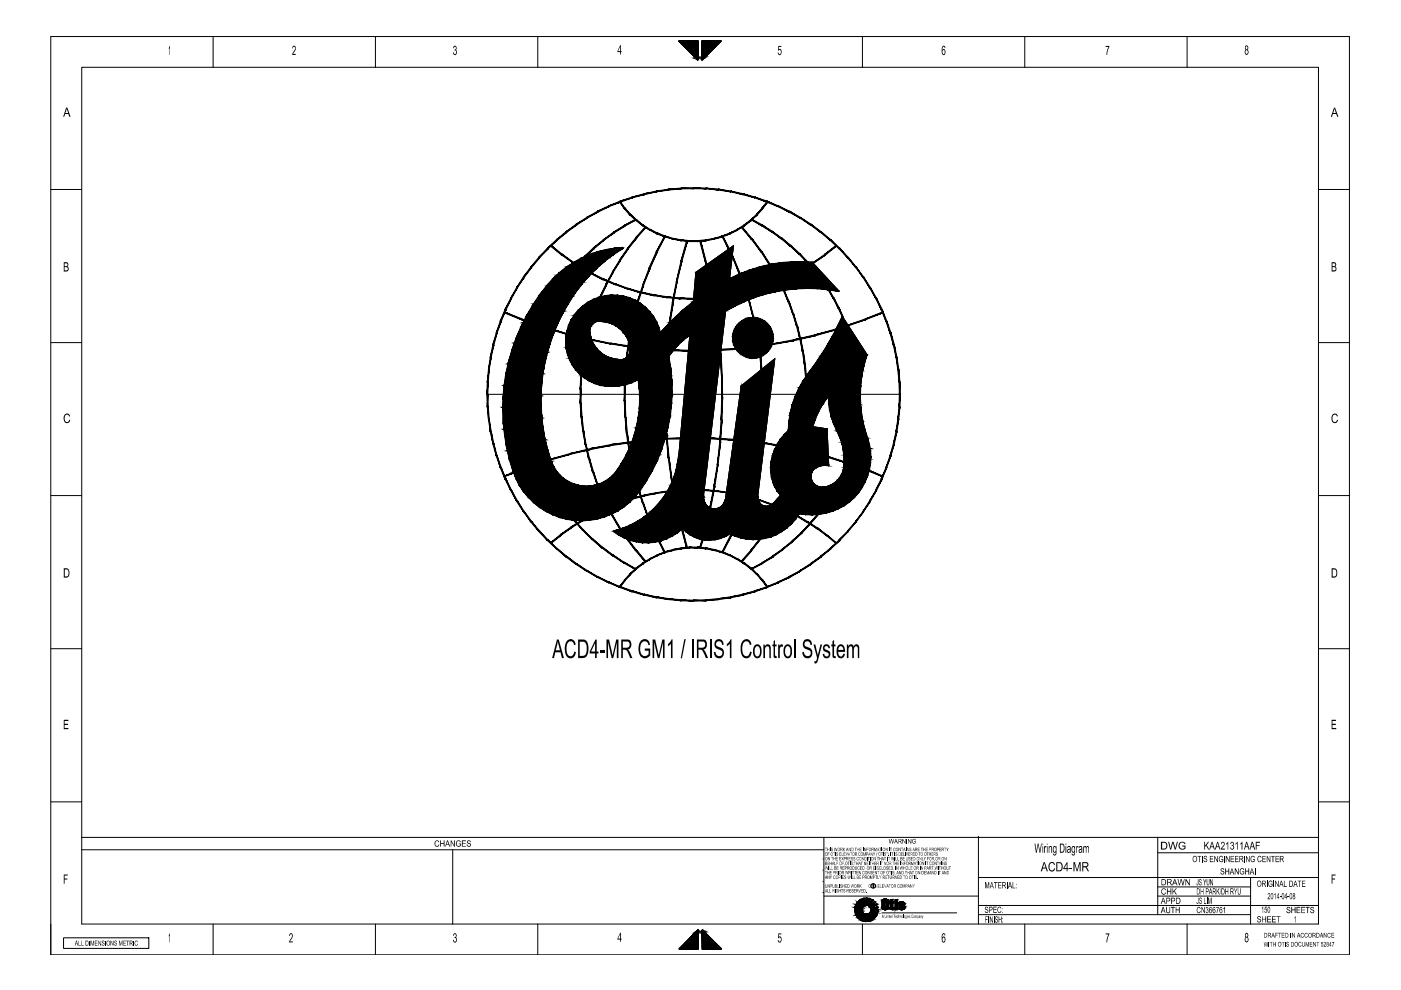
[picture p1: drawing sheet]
<svg xmlns="http://www.w3.org/2000/svg" width="297mm" height="210mm" viewBox="0 0 297 210" stroke-linecap="round" stroke-linejoin="round" font-family="sans-serif">
<!-- layer: LEVEL1 -->
<g fill="none" stroke="#000" stroke-width=".21">
<path d="M10.8 7.7h275.3v194.7h-275.3zM17.3 14.3h262.2v181.6h-262.2zM45.2 7.7v6.6M79.6 7.7v6.6M114 7.7v6.6M182.9 7.7v6.6M217.3 7.7v6.6M251.7 7.7v6.6M10.8 40.2h6.5M118 58.4l2.5-1.9 5.7 .6zM118 58.4l8.2-1.3-2.6 2.7zM118 58.4l5.6 1.4-7.7 .9z"/>
<path d="M120.5 56.5l8.5-1.8-2.8 2.4zM123.1 54.9l2.9-1.2 3 1zM126 53.7l3-.8 3.1-.3zM126 53.7l6.1-1.1-3.1 2.1zM147.5 57.7l8-5.6-.8 7.1zM147.5 57.7l7.2 1.5-7.7 4.8zM154.7 59.2l.8-7.1-8 5.6-.5 6.3M154.7 59.2l3.3-1.5 14.3-2zM154.7 59.2l17.6-3.5-2.7 5.4zM154.7 59.2l14.9 1.9-4.1 .5zM158 57.7l3.4-1.1 10.9-.9zM165 55.8l3.6-.3 3.7 .2z"/>
<path d="M172.3 55.7l1.5 5.5-4.2-.1zM172.3 55.7l5.6 6-4.1-.5zM172.3 55.7l5.6 6M279.5 40.2h6.6M10.8 72.6h6.5M107.8 77.2l8.2-2.5-1 4.5zM107.8 77.2l7.2 2-8.1 2.5zM109.1 72.7l8.4-2.5-1.5 4.5zM109.1 72.7l6.9 2-8.2 2.5zM110.9 68.5l8.6-2.5-2 4.2zM110.9 68.5l6.6 1.7-8.4 2.5zM113.2 64.4l8.2-1.6-1.9 3.2z"/>
<path d="M113.2 64.4l6.3 1.6-8.6 2.5zM115.9 60.7l7.7-.9-2.2 3zM115.9 60.7l5.5 2.1-8.2 1.6zM120.1 71.2l5.1-1.9-.2 1zM120.1 71.2l4.9-.9 .4 1.8zM120.1 71.2l5.3 .9-5.3 1.5zM120.1 73.6l5.3-1.5 .8 1.6zM120.1 73.6l6.1 .1-5.5 2.2zM120.7 69l6.1-1-1 .5zM120.7 69l5.1-.5-.6 .8zM120.7 69l4.5 .3-5.1 1.9zM120.7 75.9l5.5-2.2 1.3 1.3z"/>
<path d="M120.7 75.9l6.8-.9 1.6 .9zM120.7 75.9h8.4l-7.3 2zM121.8 66.9l5 1.1-6.1 1zM121.8 77.9l9.1-1.7 1 .1zM121.8 77.9l7.3-2 1.8 .3zM121.8 77.9l10.1-1.6 9.8-.7zM121.8 77.9l19.9-2.3-18.3 4zM123.3 65.2l1.9-1.4 11.1 1zM123.3 65.2l13-.4 1.7 1.7zM123.3 65.2l14.7 1.3-16.2 .4zM123.4 79.6l18.3-4 .6 4.2zM123.4 79.6l18.9 .2-17 1.1z"/>
<path d="M125.2 63.8l2.2-.8 6.9 .6zM125.2 63.8l9.1-.2 2 1.2zM126.8 68l11.2-1.5-10.2 1.6zM127.4 63l2.4-.3 2.3 .1zM127.4 63l4.7-.2 2.2 .8zM127.8 68.1l10.2-1.6 1.2 2zM127.8 68.1l11.4 .4h-9.6zM131.2 69.4l8-.9-6.8 2.2zM132.4 70.7l6.8-2.2 .8 2.2zM132.4 70.7h7.6l-6.7 1.6zM133.3 72.3l6.7-1.6 6.3 .3zM133.3 72.3l13-1.3-1.7 1.3z"/>
<path d="M133.3 72.3h11.3l-10.9 1.7zM133.5 75.1l9.5-1.3-1.3 1.8zM133.5 75.1l8.2 .5-8.8 .3zM133.7 74l10.9-1.7-1.6 1.5zM133.7 74l9.3-.2-9.5 1.3zM140 70.7l13.9-4.8-7.6 5.1zM142.2 68.3l11.7-2.4-13.9 4.8zM144.5 66.1l2.5-2.1 6.9 1.9zM146.3 71l7.6-5.1-10 30.9zM146.3 71l-2.4 25.8M147 64l14.4-1.5-3.9 1.5zM147 64l18.5-2.4-4.1 .9z"/>
<path d="M147 64l7.7-4.8 10.8 2.4zM147 64h10.5l-3.6 1.9zM153.9 65.9l-10.5 34 .5-3.1zM153.9 65.9l-4.8 39.4-5.7-5.4zM153.9 65.9l-4.8 39.4M155.5 70.9l8-.8 .3 1.5zM155.5 70.9l8.3 .7-8.3 .8zM155.5 72.4l8.3-.8-.3 1.6zM155.5 72.4l8 .8-7.4 .6zM156.1 69.4l6.6-.6 .8 1.3zM156.1 69.4l7.4 .7-8 .8zM156.1 73.8l7.4-.6-.8 1.3z"/>
<path d="M156.1 73.8l6.6 .7-5.6 .5zM157.1 68.3l1.4-.7 3 .3zM157.1 68.3l4.4-.4 1.2 .9zM157.1 68.3l5.6 .5-6.6 .6zM157.1 75l5.6-.5-1.2 .9zM157.1 75l4.4 .4-3 .2zM158.5 67.6l1.5-.2 1.5 .5zM158.5 75.6l3-.2-1.5 .4zM174 75.5l9.8-.4-.9 3.5zM174 75.5l8.9 3.1-11.6 .8zM176.5 71.4l7.3 3.7-9.8 .4zM178.6 67.1l5.2 8-7.3-3.7z"/>
<path d="M178.6 67.1l5.2 8M279.5 72.6h6.6M103.3 83.6h3.5M106.7 86.4l8-2.5 .1 4.7zM106.7 86.4l8.1 2.2-7.9 2.4zM106.9 91l7.9-2.4 .7 4.7zM106.9 91l8.6 2.3-7.9 2.3zM106.9 81.7l8.1-2.5-.3 4.7zM106.9 81.7l7.8 2.2-8 2.5zM107.6 95.6l7.9-2.3 1.3 4.5zM107.6 95.6l9.2 2.2-7.9 2.2zM114.7 83.6h21"/>
<path d="M125.3 80.9l17-1.1-6.9 .6zM125.3 80.9l10.1-.5-1.8 .8zM125.3 80.9l8.3 .3-6.1 .5zM127.5 81.7l6.1-.5-1.8 .5zM127.5 81.7h4.3l-1.9 .2zM133.9 94.1l7.2-1.7-1.3 4zM133.9 94.1l5.9 2.3-7.3 .8zM135 90.8l7-2.5-.9 4.1zM135 90.8l6.1 1.6-7.2 1.7zM135.6 87.3l6.8-3.3-.4 4.3zM135.6 87.3l6.4 1-7 2.5zM135.7 83.9l6.6-4.1 .1 4.2z"/>
<path d="M135.7 83.9l6.7 .1-6.8 3.3zM142.4 83.6h2.7M143.4 99.9l5.7 5.4-6.9-2.4zM151.7 83.6h5.2M157.2 81.8l7.1-5.7-3.7 29.2zM157.2 81.8l3.4 23.5-6.8 .6zM163.3 83.6h5.5M163.5 99.9l9.9-1-1 .6zM163.5 99.9l11-1.3-1.1 .3zM163.5 99.9l8.9-.4-.5 1zM163.5 99.9l8.4 .6-8.1 1.2zM163.5 98l11.9-7.1-.9 7.7z"/>
<path d="M163.5 98l11 .6-11 1.3zM164 96.1l11.4-5.2-11.9 7.1zM164.8 94.3l10.6-3.4-11.4 5.2zM165.9 92.7l9.5-1.8-10.6 3.4zM167.2 91.3l5.1-.8 3.1 .4zM167.2 91.3l8.2-.4-9.5 1.8zM167.5 88.1l6.8-2.2-1.2 2.2zM167.5 88.1h5.6l-.8 2.4zM167.5 88.1l4.8 2.4-5.1 .8zM168.3 85l14.1-2.8-6.7 1.6zM168.3 85l7.4-1.2-1.4 2.1zM168.3 85l6 .9-6.8 2.2z"/>
<path d="M169.6 82.1l13.3-3.5-.5 3.6zM169.6 82.1l12.8 .1-14.1 2.8zM172.3 90.5l3.1 .4 .3 7.7M175.4 90.9l.3 7.7h-1.2zM175.7 83.8l6.7-1.6v3.6zM175.7 83.8l6.7 2-6.5 .6zM176.5 88.9l5.9-3.1 .5 3.6zM176.5 88.9l6.4 .5-5.4 2zM177.5 91.4l5.4-2 1 3.4zM177.5 91.4l6.4 1.4-5.4 1zM178.5 93.8l5.4-1 .5 2.3zM178.5 93.8l5.9 1.3-5.4 1.3z"/>
<path d="M179 99.1l5.5-1.6-.3 2.3zM179 99.1l5.2 .7-5.6 .6zM179 96.4l5.4-1.3 .1 2.4zM179 96.4l5.5 1.1-5.5 1.6zM182.3 83.6h8.5M10.8 105.1h6.5M108.9 100l7.9-2.2 .9 1.9zM108.9 100l8.8-.3 1.5 1.6zM108.9 100l10.3 1.3-9.2 1.3zM110 102.6l9.2-1.3 1.8 1.1zM110 102.6l11-.2 2 .6zM110 102.6l13 .4-11.4 1.9z"/>
<path d="M111.6 104.9l13.6-1.8 10.5 .8zM111.6 104.9l11.4-1.9 2.2 .1zM111.6 104.9l24.1-1-1.8 2.1zM111.6 104.9l22.3 1.1-20.3 .8zM113.6 106.8l20.3-.8-2.2 1.8zM113.6 106.8l18.1 1-15.8 .6zM115.9 108.4l15.8-.6-2.4 1.3zM115.9 108.4l13.4 .7-10.9 .4zM118.4 109.5l10.9-.4-2.7 .8zM118.4 109.5l8.2 .4-5.5 .3zM121.1 110.2l5.5-.3-2.7 .4zM125.2 103.1l12.7-2.8z"/>
<path d="M125.2 103.1l12.7-2.8-2.2 3.6zM129.1 101.6l1.5-1.5 7.3 .2zM130.1 112.6l3.1-1 11.5 .3zM130.1 112.6l14.6-.7-1.8 1.4zM130.1 112.6l12.8 .7-10.8 .5zM130.6 100.1l9.2-3.7-1.9 3.9zM132.1 113.8l10.8-.5-2 1zM132.1 113.8l8.8 .5-6.7 .3zM133.2 111.6l2.8-1.5 32 .7zM134.2 114.6l6.7-.3-2.2 .6zM134.2 114.6l4.5 .3-2.2 .1zM136 110.1l40.6-1.8-7.2 .6z"/>
<path d="M136 110.1l2.5-2 38.1 .2zM136 110.1l33.4-1.2-1.4 1.9zM138.5 108.1l12.1-.3 1.1 .2zM138.5 108.1l11.3-.8 .8 .5zM138.5 108.1l10.7-1.7 .6 .9zM138.5 108.1l13.2-.1 24.9 .3zM140.6 105.7l8.5-.4 .1 1.1zM140.6 105.7l8.6 .7-10.7 1.7zM142.2 102.9l6.9 2.4-8.5 .4zM144.7 111.9l23.3-1.1-1.9 1.6zM144.7 111.9l21.4 .5-20 .8zM146.1 113.2l20-.8-11.4 .7z"/>
<path d="M146.1 113.2l8.6-.1-1.6 .9zM146.1 113.2l7 .8h-5.4zM147.7 114h5.4l-1.8 .4zM147.7 114l3.6 .4h-1.8zM151.7 108l1-.3 26-.4zM151.7 108l27-.7-2.1 1zM152.7 107.7l8.6-.6 .9 .3zM152.7 107.7l26-.4zM153.4 106.9l7.4-.6 .5 .8zM153.4 106.9l7.9 .2-8.6 .6zM153.8 105.9l6.8-.6 .2 1zM153.8 105.9l7 .4-7.4 .6z"/>
<path d="M154.7 113.1l11.4-.7-2.1 1.1zM154.7 113.1l9.3 .4-7.1 .5zM156.9 114l7.1-.5-2.3 .7zM156.9 114l4.8 .2-2.4 .1zM160.6 105.3l3.7-29.2-7.1 5.7-3.4 24.1M163.2 107.3l.8-.6 14.7 .6zM163.8 101.7l8.1-1.2v1.1zM163.8 101.7l8.1-.1 .5 .9zM163.8 101.7l8.6 .8-7.9 .9zM164 106.7l16.6-.9-1.9 1.5zM164.5 103.4l8.7-.2 1.1 .2zM164.5 103.4l7.9-.9 .8 .7z"/>
<path d="M164.5 103.4h9.8l7.9 .7zM164.5 103.4l17.7 .7-16.7 .9zM165.5 105l16.7-.9-1.6 1.7zM165.5 105l15.1 .8-16.6 .9zM165.5 105l-1.5 1.7M169.4 108.9l7.2-.6-2.3 .6zM169.4 108.9h4.9l-2.5 .2zM174.3 103.4l9.1-1.3zM174.3 103.4l9.1-1.3-1.2 2zM176.9 102.5l1-.9 5.5 .5zM177.9 101.6l6.3-1.8-.8 2.3zM279.5 105.1h6.6"/>
<path d="M10.8 137.5h6.5M279.5 137.5h6.6M10.8 170h6.5M17.3 177.5h262.2M174.7 177.5v18.4M207.4 177.3v18.6M245.5 177.5v16.4M279.5 170h6.6M13.5 198.8h18.1v2.3h-18.1zM17.3 180.2h157.4M45.2 195.9v6.5M79.6 195.9v6.5"/>
<path d="M96 180.2v15.7M114 195.9v6.5M174.5 182.1h.1M174.5 184.5h.1M174.5 186.9h.1M174.5 189.2h.1M174.7 190h32.7M181.2 192.7h1.2l-1.2 .1zM181.2 192.8l1.2-.1 .3 .1zM181.2 192.8h1.5zM181.2 192.9h1.1l-1.1 .1zM181.2 192.9l1.5-.1z"/>
<path d="M181.2 193.3l1.1-.4 .5 .2zM181.2 193.3l1.6-.2-.5 .2zM181.2 193.3h1.1l-1 .1zM181.3 192.4l1.1 .3h-1.2v.3l1.1-.1-1.1 .4M181.3 192.3l1.3 .1h-1.3zM181.3 192.4l1.5 .1zM181.3 192.4l1.5 .1-.4 .2zM181.3 193.4l1-.1-1 .2zM181.3 193.6l1-.3-.8 .6M181.3 193.5l1-.2-1 .3zM181.4 192l-.1 .3zM181.4 192l1.2 .4-1.3-.1z"/>
<path d="M181.5 193.9l1.4-.5-.5 .3zM181.5 193.9l.8-.6 .6 .1zM181.5 193.9l.9-.2-.9 .3zM181.5 191.8l1.1 .6-1.2-.4M181.5 191.8l1.2 .4-.1 .2zM181.5 194l.9-.3zM181.5 194.1l.9-.4-.8 .5zM181.6 194.2l.8-.5-.6 .7M181.7 191.5l-.2 .2zM181.7 191.5l-.2 .3zM181.7 191.5l1 .7-1.2-.4zM181.8 194.4l1.6-.6z"/>
<path d="M181.8 194.4l.8-.3-.7 .5zM181.8 191.3l.9 .9-1-.7M181.8 191.3l.3-.3 .9 .9zM181.8 191.3l1.2 .6-.3 .3zM181.9 194.6l.7-.5-.6 .5zM181.9 191.2l-.1 .1 .3-.3zM182 194.6l.6-.5-.5 .6zM182.1 194.7l.5-.6-.3 .8M182.1 191l-.2 .2zM182.3 194.9l.6-.5zM182.3 190.8l.7 1.1-.9-.9M182.3 190.8l.3-.1z"/>
<path d="M182.3 190.8l.3-.1 .7 1.2zM182.3 190.8l1 1.1h-.3zM182.3 192.9l.4-.1 .1 .3zM182.3 193.3l.5-.2 .1 .3zM182.3 194.9l.6-.5-.4 .6zM182.4 192.7l.4-.2-.1 .3zM182.4 190.8l.2-.1zM182.4 193.7l.7-.1 .3 .2zM182.4 193.7l.5-.3 .2 .2zM182.4 193.7l1 .1-1.6 .6zM182.6 192.4l.4-.2-.2 .3zM182.6 195.1l.3-.7-.1 .8"/>
<path d="M182.6 194.1l2.7-.1 .4 .3zM182.6 194.1l3.3-.1zM182.6 194.1l1.1-.3 2.2 .2zM182.6 194.1l.8-.3h.3zM182.6 194.1l3.1 .2-2.8 .1zM182.6 194.1l.3 .3-.6 .5zM182.7 192.2l.3-.3 .2 .1zM182.7 192.2l.5-.2zM182.7 192.2h.3l-.4 .2zM182.9 195.9v6.5M182.9 190.5l.4 1.4-.7-1.2M182.9 190.5h.3z"/>
<path d="M182.9 190.5h.3l.4 1.4zM182.9 190.5l.7 1.4h-.3zM182.9 194.4h2l-.5 .2zM182.9 194.4l2.8-.1zM182.9 194.4l-.3 .7-.1-.1zM182.9 194.4l1.5 .2h-1zM182.9 194.4l.5 .2-.6 .6zM183 190.5h.2zM183 191.9h.5zM183.3 195.3l.1-.7 .1 .7h.5l-.1-.7 .2 .7M183.3 191.9h.6zM183.4 194.6h1z"/>
<path d="M183.4 194.6l-.4 .6h-.2zM183.4 194.6l-.3 .7-.1-.1zM183.4 194.6l-.1 .7h-.2zM183.4 194.6h.5l-.4 .7zM183.5 195.3h.5zM183.5 195.3l.3 .1zM183.6 190.4v1.5l-.4-1.4M183.6 190.4h.2zM183.6 190.4h.2l-.2 1.5zM183.6 190.4h.3v1.5M183.7 193.8h2.3zM183.7 193.8h2.3l-.1 .2z"/>
<path d="M183.8 190.4l-.2 1.5zM183.9 190.4v1.5h-.3zM183.9 194.6h.5l.2 .6zM183.9 194.6l.7 .6-.5 .1zM183.9 194.6l.1 .7h-.5zM183.9 191.9l.2 .1M184 193.8l.2-.1 1.8 .1zM184.1 195.3l.4-.1zM184.1 195.3l.5-.1zM184.2 190.5l-.3 1.4zM184.2 193.7l.3-.2h1.6zM184.2 193.7l1.9-.2-.1 .3z"/>
<path d="M184.2 190.5l-.3 1.4M184.3 190.5l-.4 1.4zM184.3 192.2l1.3-1zM184.3 192.2l1.2-1zM184.3 192.2l1.3-.9zM184.4 192.2l1.2-.9zM184.4 194.6l.5-.2 .3 .4zM184.4 194.6l.8 .2-.4 .3zM184.4 190.5l-.5 1.4zM184.5 190.5l-.6 1.4zM184.5 190.5l-.5 1.4zM184.5 190.5l-.4 1.5z"/>
<path d="M184.5 193.5l1.7-.2-.5 .1zM184.5 193.5l1.2-.1 .4 .1zM184.5 190.5l-.4 1.5M184.5 192.4l1.4-.6zM184.5 192.4l1.4-.7zM184.6 192.4l1.3-.6zM184.6 192.6l1.6-.2zM184.6 192.6l1.5-.3zM184.6 193.2l1.6-.3v.2zM184.6 193.2l1.6-.1v.2zM184.6 193.2l1.6 .1-1.7 .2zM184.6 192.6l.1 .1"/>
<path d="M184.7 192.9h1.5l-.1 .5M184.7 192.7l1.5-.3zM184.7 192.9h1.5l-1.6 .3zM184.8 195.1l-.4-.5 .2 .6M184.8 195.1l.3-.2zM184.8 195.1l.4-.3zM184.9 194.4l.8-.1-.1 .1zM184.9 194.4h.7l-.3 .3zM184.9 190.7l-.8 1.3zM184.9 190.7l-.8 1.3M185 190.8l-.9 1.2zM185.1 190.8l-1 1.2z"/>
<path d="M185.1 190.8l-.9 1.3zM185.1 190.8l-.8 1.3zM185.1 190.8l-.8 1.3M185.3 194.7l-.4-.3 .3 .4M185.3 194h.6l-.1 .1zM185.5 191.1l-1.2 1.1M185.6 194.4l-.3 .3zM185.6 191.3l-1.1 1M185.7 193.4l.5-.1-.1 .1zM185.8 194.1l-.5-.1 .4 .3M185.9 191.6l-1.4 .8M185.9 191.8l-1.3 .7"/>
<path d="M186.1 193.4h-.4l.4 .1M186.1 192.3l.1 .1M186.1 192.3l-1.5 .3M186.2 192.4l-1.6 .2 1.6-.2M186.2 192.4l-1.5 .3M187 192.4l.2 .3M187 191h1.4zM187 191.1h.6zM187 191.1l.6-.1zM187 191.1l.6-.1-.6 .1M187 191.1l.7-.1zM187 191h.7z"/>
<path d="M187 191.1h.5h-.5M187 191.1h.6h-.6M187 191.1h.5zM187 192.4h.5h-.5M187 192.4l.5-1.3-.5 1.3M187 191.1h.5l-.5 1.3zM187 192.4h.5zM187 192.4h.6zM187 192.5h.7h-.7M187 192.5h.7zM187 192.5h.6zM187 192.5l.6-.1z"/>
<path d="M187 192.5l.6-.1-.6 .1M187 192.5h1.4zM187 191.1v1.3M187 193.5h15.8M187 192.6l.5-.3-.3 .4M187 190.9h1.3zM187 192.6l1.4-.1zM187 192.6h1.3zM187.1 190.9h1.2zM187.1 192.6h1.2zM187.1 192.6l1.1 .1zM187.1 190.8h1.1z"/>
<path d="M187.1 192.7h1.1zM187.2 190.8l.3 .4-.5-.3M187.2 190.8l-.2 .3M187.2 190.8l.9-.1zM187.2 190.8h1zM187.2 192.7h1zM187.3 190.7h.7zM187.3 190.7h.8zM187.3 192.8l.9-.1zM187.3 192.8h.8zM187.3 192.8h.7zM187.4 190.7h.6"/>
<path d="M187.4 192.8h.6M187.4 190.7l.4-.1zM187.4 190.7h.6zM187.4 192.8h.6zM187.4 192.8l.4 .1zM187.5 191.1l.1-.1 .2 .1v1.3M187.5 191.1v1.3l.3 .1v-.1M187.5 190.6h.3zM187.5 191.1v1.3h-.5zM187.5 192.9h.3zM187.6 191.1h-.6h.6M187.6 192.4h-.6h.6"/>
<path d="M187.6 190.6h.2zM187.6 192.9h.2zM187.7 191h.7zM187.7 191h-.7h.7M187.7 192.5h.7zM187.7 192.5l.7-.1zM187.8 192.4h.6zM187.8 191.1l.6-.1zM187.8 191.1h.6h-.6M187.8 191.1h.6zM187.8 192.4h.6h-.6M187.8 191.1h.6l-.6 1.3z"/>
<path d="M188.2 190.8l-.4 .4 .5-.3M188.2 190.8l.1 .1M188.3 190.9l.1 .2M188.3 192.6l-.1 .1M188.4 191h-.7h.7M188.4 191l-.6 .1 .6-.1M188.4 191.1h-.6h.6M188.4 192.4h-.6h.6M188.4 192.4l-.7 .1 .7-.1M188.4 192.4l-.1 .2-.5-.3 .4 .4M188.4 191.1l-.6 1.3 .6-1.3M188.4 191.1v1.3h-.6z"/>
<path d="M188.4 191.1v1.3M188.6 191.6l.9-.4zM188.6 191.2h.2l-.2 .4zM188.6 191.2v.4M188.6 191.6h.2M188.8 192.4h.4v.5M188.8 192.4l.2 .4 .2 .1M188.8 190.7h.5l-.5 .5zM188.8 191.2l.5-.5v.5zM188.8 191.2h.5l-.7 .4zM188.8 191.6l.7-.4-.2 .4zM188.8 191.6h.5l-.5 .8z"/>
<path d="M188.8 192.4l.5 .1zM188.8 192.4l.5 .1-.5 .1zM188.8 190.7v.5h-.2M188.8 191.6v.8M188.8 190.7h.5v.5M188.8 192.6l.7-.1zM188.8 192.6l.6-.1zM188.8 192.6l.7-.1-.6 .2zM188.9 192.7l.6-.2-.5 .3zM189 192.8l.5-.3-.3 .4zM189.2 192.9h.3M189.3 191.6v.8h-.5z"/>
<path d="M189.3 191.2h.2M189.4 192.5h.1M189.5 191.2v.4h-.2zM189.5 192.5v.4h-.3zM189.5 191.6h-.2v.8M189.5 191.2v.4M189.5 192.5v.4M189.8 191.2h.5v1.7M189.8 190.7h.5v.4h-.5zM189.8 190.7h.5l-.5 .4zM189.8 191.1l.5-.4v.4zM189.8 191.2h.5l-.5 1.7z"/>
<path d="M189.8 191.2v1.7h.5M190.3 191.2v1.7h-.5zM190.5 192.4h.4a.22 .22 0 0 0 .2 .2 .22 .22 0 0 0 .3-.2M190.5 191.6h.5h-.5M190.5 191.6h.5zM190.5 191.7l.4-.1zM190.5 191.7l.4-.1-.4 .1M190.5 191.7h.4h-.4M190.5 191.7h.4zM190.5 191.7l.5 .1zM190.5 192.4h.4zM190.5 192.5l.4-.1-.4 .1"/>
<path d="M190.5 192.5l.4-.1zM190.5 192.5h.5zM190.5 192.4v.2M190.5 191.5v.4M190.5 191.6h.6h-.6M190.5 191.6h.6zM190.5 191.5l.6 .1zM190.5 191.5h1.3zM190.5 191.8h.5zM190.5 191.8h.5h-.5M190.5 191.9l.5-.1zM190.5 192.5h.5h-.5"/>
<path d="M190.5 192.5h.6zM190.5 192.6h1.3zM190.5 192.6h.6zM190.5 192.6l.6-.1zM190.5 192.6l.6-.1-.6 .1M190.6 191.5h1.2zM190.6 191.9l.4-.1zM190.6 192.7l1.2-.1zM190.6 192.7h1.1zM190.6 191.4h1.1zM190.6 191.4l1.1 .1zM190.6 191.4l1.1 .1h-1.1z"/>
<path d="M190.6 192l.4-.2zM190.7 192l.7 .4M190.7 191.3h.9zM190.7 192l.3-.2zM190.7 192.7h1zM190.7 192.7h.9zM190.7 192.7l.9 .1zM190.7 191.3h.8zM190.7 192l.3-.2 .5 .3zM190.7 192l.8 .1zM190.7 192.8h.9zM190.7 192.8h.8z"/>
<path d="M190.8 192.1h.8zM190.8 192.1h.8l-.3 .2zM190.8 191.3h.6zM190.8 191.3h.7zM190.8 192.8h.7zM190.9 192.8h.5M190.9 191.3h.5M190.9 191.3h.5zM190.9 192.8h.6zM190.9 192.8h.5zM190.9 191.7h-.4h.4M191 191.2h.3z"/>
<path d="M191 191.2l.4 .1zM191 192.9l.4-.1zM191 192.9h.3zM191 191.8l-.3 .2 .3-.2M191.1 191.2h.1zM191.1 191.2h.2zM191.1 192.9h.2zM191.1 192.9h.1zM191.1 191.6l.7-.1zM191.1 192.6l.7-.1zM191.2 191.6l.6-.1zM191.2 192.5h.6z"/>
<path d="M191.2 191.6h.6zM191.3 191.6h.5zM191.3 192.3l.5-.1zM191.3 192.3l.4-.1zM191.3 192.3l.3-.2zM191.3 192.3h.5zM191.3 192.5h.5zM191.3 192.4h.5zM191.4 191.6h.4zM191.4 191.7h.4zM191.4 192.4h.4zM191.4 192.4h.4h-.4"/>
<path d="M191.4 192.4l.4 .1zM191.6 192.1l-.3 .4 .5-.3M191.8 192.2v.4M191.8 191.5v.2h-.4l-.2-.1h-.3l.9 .6M191.8 191.5l-.6 .1 .6-.1M191.8 191.6h-.5h.5M191.8 192.5h-.6h.6M191.8 191.6h-.4h.4M191.8 192.4h-.4h.4M191.8 192.5h-.5h.5M207.4 193.9h57.7M207.4 192h72.1"/>
<path d="M207.4 186.1h72.1M217.3 195.9v6.5M245.5 180.8h34M245.5 190h19.6M245.5 188h19.6M251.7 195.9v6.5M265.1 186.1v9.8"/>
<circle cx="185.1" cy="187.8" r=".5"/>
</g>
<g fill="#000" stroke="#000" stroke-width=".21">
<path d="M181.3 192.2v.1zM181.4 192l-.1 .2zM181.5 191.7v.1zM181.7 191.5l-.1 .1zM181.7 191.5l-.2 .2zM181.9 191.2l-.1 .1zM182 191.1l-.1 .1zM182.1 191l-.1 .1zM182.1 191l-.2 .2zM182.3 190.8h.1zM182.4 190.8l.2-.1zM183 190.5h.1z"/>
<path d="M183.6 190.4h.2l-.2 1.5zM183.6 190.4h.2zM183.8 190.4l-.2 1.5zM184.2 190.5l-.3 1.4zM184.1 195.3h.2zM184.4 190.5l-.5 1.4zM184.3 190.5l-.4 1.4zM184.3 195.3l.2-.1zM184.5 190.5l-.6 1.4zM184.5 190.5l-.5 1.4zM184.7 192.9h1.5l-1.6 .3zM184.9 190.8l-.8 1.2z"/>
<path d="M184.8 195.1l.1-.1zM185 190.8l-.9 1.2zM185.1 190.8l-1 1.2zM185.1 190.8l-.9 1.2zM185.1 190.8l-.9 1.3zM184.9 195l.2-.1zM185.5 194.6l-.2 .1zM185.6 194.4l-.1 .2zM185.7 193.4l.5-.1-.1 .1zM187 191h1.4zM187 191h.7zM187 192.5h1.4z"/>
<path d="M187 192.6h.3zM187 190.9h1.3zM187 192.6h1.3zM187.1 190.8l.2 .1zM187.1 190.9h1.2zM187.1 192.6h1.2zM187.1 192.6l1.1 .1zM187.1 190.8h1.1zM187.1 192.7h1.1zM187.1 190.8h.2zM187.2 192.7h1zM187.2 190.8l.9-.1z"/>
<path d="M187.3 192.8h.8zM187.3 192.8h.7zM187.3 190.7h.7zM187.4 192.8h.6zM187.4 192.8l.4 .1zM187 192.6l.5-.3-.2 .3zM187.4 190.7l.4-.1zM187 191.1l.6-.1zM187.5 191.1l-.5 1.3zM187.5 192.9h.3zM187.5 190.6h.3zM187 192.5h.7z"/>
<path d="M187.6 192.9h.2zM187.6 190.6h.2zM187.7 192.5h.7zM187.8 192.3l.5 .3h-.2zM187.4 190.7h.6zM187.3 190.7h.8zM188.1 192.6h.2zM188.1 190.8l.2 .1zM187.2 190.8h1zM188.1 190.8h.2zM187.3 192.8l.9-.1zM187.7 191h.7z"/>
<path d="M187.8 192.4h.6zM187.8 192.5l.6-.1zM187.7 192.5l.7-.1zM187 192.6l1.4-.1zM188.4 191.1l-.6 1.3zM188.6 191.2h.2l-.2 .4zM188.8 190.7h.5l-.5 .5zM188.8 191.2h.5l-.7 .4zM188.8 191.6h.5l-.5 .8zM188.8 192.7h.4v.1zM188.8 191.2l.5-.5v.5zM188.6 191.6l.9-.4z"/>
<path d="M188.8 192.6l.7-.1zM188.8 191.6l.7-.4-.2 .4zM189.5 191.2v.4h-.2zM189.5 192.5v.4h-.3zM189.8 190.7h.5l-.5 .4zM189.8 191.2h.5l-.5 1.7zM189.8 191.1l.5-.4v.4zM190.3 191.2v1.7h-.5zM190.5 191.7h.4zM190.5 192.4h.4zM190.5 191.5h1.3zM190.5 192.6h1.3z"/>
<path d="M190.6 191.5h1.2zM190.6 192.7h1.1zM190.6 191.4l1.1 .1zM190.6 191.5h1.1zM190.7 191.3h.9zM190.7 192.7h.9zM190.7 192.7l.9 .1zM190.7 192l.8 .1zM190.7 192.8h.9zM190.7 192.8h.8zM190.8 192.1h.8zM190.7 191.3h.8z"/>
<path d="M190.8 192.8h.7zM190.8 191.3h.6zM190.9 192.8h.5zM191 191.2l.4 .1zM190.9 191.3h.5zM190.5 192.6l.6-.1zM191 192.9h.3zM190.5 191.6h.6zM190.6 192l.4-.2zM190.7 192l.3-.2zM191.1 191.2h.2zM191 191.2h.3z"/>
<path d="M191.1 192.9h.1zM190.5 192.6h.6zM191.1 191.2h.1zM191.1 192.9h.2zM191.4 191.7h.4zM191.4 192.4h.4zM190.8 191.3h.7zM191 192.9l.4-.1zM190.9 192.8h.6zM191.6 192.2h.2zM191.6 192.2h.1zM190.6 191.4h1.1z"/>
<path d="M191.3 192.3l.3-.2zM190.7 192.7h1zM191.1 191.6l.7-.1zM191.2 191.6l.6-.1zM191.2 192.5h.6zM191.2 192.6l.6-.1zM190.6 192.7l1.2-.1zM191.4 191.7l.4-.1z"/>
<path d="M144 8.6l-.1 .1 4.1 4zM143.9 8.7l4.1 4h-.1z"/>
<path d="M147.9 8.7v4h.2zM147.9 8.7h.2v4z"/>
<path d="M143.9 8.7h4.1v-.1zM143.9 8.6h4.1l-4.1 .1z"/>
<path d="M144 8.8h4v-.1zM144 8.7h4l-4 .1z"/>
<path d="M144.1 8.9h3.9v-.1zM144.1 8.8h3.9l-3.9 .1z"/>
<path d="M144.2 9h3.8v-.2zM144.2 8.8h3.8l-3.8 .2z"/>
<path d="M144.3 9.1h3.7v-.2zM144.3 8.9h3.7l-3.7 .2z"/>
<path d="M144.4 9.1h3.6v-.1zM144.4 9h3.6l-3.6 .1z"/>
<path d="M144.5 9.2l3.5-.1zM144.5 9.1h3.5z"/>
<path d="M144.5 9.3l3.5-.1zM144.5 9.2h3.5z"/>
<path d="M144.6 9.4l3.4-.1zM144.6 9.3h3.4z"/>
<path d="M144.7 9.4h3.3v-.1zM144.7 9.3h3.3l-3.3 .1z"/>
<path d="M144.8 9.5h3.2v-.1zM144.8 9.4h3.2l-3.2 .1z"/>
<path d="M144.8 9.6h3.2v-.1zM144.8 9.5h3.2l-3.2 .1z"/>
<path d="M144.9 9.7h3.1v-.1zM144.9 9.6h3.1l-3.1 .1z"/>
<path d="M145 9.8h3v-.1zM145 9.7h3l-3 .1z"/>
<path d="M145.1 9.9h2.9v-.2zM145.1 9.7h2.9l-2.9 .2z"/>
<path d="M145.2 9.9h2.8v-.1zM145.2 9.8h2.8l-2.8 .1z"/>
<path d="M145.3 10l2.7-.1zM145.3 9.9h2.7z"/>
<path d="M145.3 10.1l2.7-.1zM145.3 10h2.7z"/>
<path d="M145.4 10.2l2.6-.1zM145.4 10.1h2.6z"/>
<path d="M145.5 10.2h2.5v-.1zM145.5 10.1h2.5l-2.5 .1z"/>
<path d="M145.6 10.3h2.4v-.1zM145.6 10.2h2.4l-2.4 .1z"/>
<path d="M145.6 10.4h2.4v-.1zM145.6 10.3h2.4l-2.4 .1z"/>
<path d="M145.7 10.5h2.3v-.1zM145.7 10.4h2.3l-2.3 .1z"/>
<path d="M145.8 10.6h2.2v-.1zM145.8 10.5h2.2l-2.2 .1z"/>
<path d="M145.9 10.7h2.1v-.2zM145.9 10.5h2.1l-2.1 .2z"/>
<path d="M146 10.8h2v-.2zM146 10.6h2l-2 .2z"/>
<path d="M146.1 10.8l1.9-.1zM146.1 10.7h1.9z"/>
<path d="M146.1 10.9l1.9-.1zM146.1 10.8h1.9z"/>
<path d="M146.2 11l1.8-.1zM146.2 10.9h1.8z"/>
<path d="M146.3 11h1.7v-.1zM146.3 10.9h1.7l-1.7 .1z"/>
<path d="M146.4 11.1h1.6v-.1zM146.4 11h1.6l-1.6 .1z"/>
<path d="M146.4 11.2h1.6v-.1zM146.4 11.1h1.6l-1.6 .1z"/>
<path d="M146.5 11.3h1.5v-.1zM146.5 11.2h1.5l-1.5 .1z"/>
<path d="M146.6 11.4h1.4v-.1zM146.6 11.3h1.4l-1.4 .1z"/>
<path d="M146.7 11.5h1.3v-.2zM146.7 11.3h1.3l-1.3 .2z"/>
<path d="M146.8 11.5l1.2-.1zM146.8 11.4h1.2z"/>
<path d="M146.9 11.6l1.1-.1zM146.9 11.5h1.1z"/>
<path d="M147 11.7l1-.1zM147 11.6h1z"/>
<path d="M147 11.8h1v-.2zM147 11.6h1l-1 .2z"/>
<path d="M147.1 11.9h.9v-.2zM147.1 11.7h.9l-.9 .2z"/>
<path d="M147.2 11.9h.8v-.1zM147.2 11.8h.8l-.8 .1z"/>
<path d="M147.2 12h.8v-.1zM147.2 11.9h.8l-.8 .1z"/>
<path d="M147.3 12.1h.7v-.1zM147.3 12h.7l-.7 .1z"/>
<path d="M147.4 12.2h.6v-.1zM147.4 12.1h.6l-.6 .1z"/>
<path d="M147.5 12.3h.5v-.2zM147.5 12.1h.5l-.5 .2z"/>
<path d="M147.6 12.3l.4-.1zM147.6 12.2h.4z"/>
<path d="M147.7 12.4l.3-.1zM147.7 12.3h.3z"/>
<path d="M147.8 12.5l.2-.1zM147.8 12.4h.2z"/>
<path d="M147.8 12.6l.2-.2zM147.8 12.4h.2l-.2 .2z"/>
<path d="M148 12.5l-.1 .2zM147.9 12.5v.2z"/>
<path d="M148.8 8.7v4h.1zM148.8 8.7h.1v4z"/>
<path d="M148.9 12.5v.2zM148.9 12.5v.2z"/>
<path d="M148.9 12.6l.1-.2zM148.9 12.4h.1l-.1 .2z"/>
<path d="M148.9 12.5l.2-.1zM148.9 12.4h.2z"/>
<path d="M148.9 12.4l.3-.1zM148.9 12.3h.3z"/>
<path d="M148.9 12.3l.4-.1zM148.9 12.2h.4z"/>
<path d="M148.9 12.3h.5v-.2zM148.9 12.1h.5l-.5 .2z"/>
<path d="M148.9 12.2h.6v-.1zM148.9 12.1h.6l-.6 .1z"/>
<path d="M148.9 12.1h.6v-.1zM148.9 12h.6l-.6 .1z"/>
<path d="M148.9 12h.7v-.1zM148.9 11.9h.7l-.7 .1z"/>
<path d="M148.9 11.9h.8v-.1zM148.9 11.8h.8l-.8 .1z"/>
<path d="M148.9 11.9h.8v-.2zM148.9 11.7h.8l-.8 .2z"/>
<path d="M148.9 11.8h.9v-.2zM148.9 11.6h.9l-.9 .2z"/>
<path d="M148.9 11.7l1-.1zM148.9 11.6h1z"/>
<path d="M148.9 11.6l1.1-.1zM148.9 11.5h1.1z"/>
<path d="M148.9 11.5l1.2-.1zM148.9 11.4h1.2z"/>
<path d="M148.9 11.5h1.3v-.2zM148.9 11.3h1.3l-1.3 .2z"/>
<path d="M148.9 11.4h1.4v-.1zM148.9 11.3h1.4l-1.4 .1z"/>
<path d="M148.9 11.3h1.4v-.1zM148.9 11.2h1.4l-1.4 .1z"/>
<path d="M148.9 11.2h1.5v-.1zM148.9 11.1h1.5l-1.5 .1z"/>
<path d="M148.9 11.1h1.6v-.1zM148.9 11h1.6l-1.6 .1z"/>
<path d="M148.9 11h1.7v-.1zM148.9 10.9h1.7l-1.7 .1z"/>
<path d="M148.9 11l1.7-.1zM148.9 10.9h1.7z"/>
<path d="M148.9 10.9l1.8-.1zM148.9 10.8h1.8z"/>
<path d="M148.9 10.8l1.9-.1zM148.9 10.7h1.9z"/>
<path d="M148.9 10.8h2v-.2zM148.9 10.6h2l-2 .2z"/>
<path d="M148.9 10.7h2.1v-.2zM148.9 10.5h2.1l-2.1 .2z"/>
<path d="M148.9 10.6h2.1v-.1zM148.9 10.5h2.1l-2.1 .1z"/>
<path d="M148.9 10.5h2.2v-.1zM148.9 10.4h2.2l-2.2 .1z"/>
<path d="M148.9 10.4h2.3v-.1zM148.9 10.3h2.3l-2.3 .1z"/>
<path d="M148.9 10.3h2.4v-.1zM148.9 10.2h2.4l-2.4 .1z"/>
<path d="M148.9 10.2h2.5v-.1zM148.9 10.1h2.5l-2.5 .1z"/>
<path d="M148.9 10.2l2.5-.1zM148.9 10.1h2.5z"/>
<path d="M148.9 10.1l2.6-.1zM148.9 10h2.6z"/>
<path d="M148.9 10l2.7-.1zM148.9 9.9h2.7z"/>
<path d="M148.9 9.9h2.8v-.1zM148.9 9.8h2.8l-2.8 .1z"/>
<path d="M148.9 9.9h2.9v-.2zM148.9 9.7h2.9l-2.9 .2z"/>
<path d="M148.9 9.8h2.9v-.1zM148.9 9.7h2.9l-2.9 .1z"/>
<path d="M148.9 9.7h3v-.1zM148.9 9.6h3l-3 .1z"/>
<path d="M148.9 9.6h3.1v-.1zM148.9 9.5h3.1l-3.1 .1z"/>
<path d="M148.9 9.5h3.2v-.1zM148.9 9.4h3.2l-3.2 .1z"/>
<path d="M148.9 9.4h3.3v-.1zM148.9 9.3h3.3l-3.3 .1z"/>
<path d="M148.9 9.4l3.3-.1zM148.9 9.3h3.3z"/>
<path d="M148.9 9.3l3.4-.1zM148.9 9.2h3.4z"/>
<path d="M148.9 9.2l3.5-.1zM148.9 9.1h3.5z"/>
<path d="M148.9 9.1h3.6v-.1zM148.9 9h3.6l-3.6 .1z"/>
<path d="M148.9 9.1h3.7v-.2zM148.9 8.9h3.7l-3.7 .2z"/>
<path d="M148.9 9h3.7v-.2zM148.9 8.8h3.7l-3.7 .2z"/>
<path d="M148.9 8.9h3.8v-.1zM148.9 8.8h3.8l-3.8 .1z"/>
<path d="M148.9 8.8h3.9v-.1zM148.9 8.7h3.9l-3.9 .1z"/>
<path d="M148.9 8.7h4v-.1zM148.9 8.6h4l-4 .1z"/>
<path d="M152.8 8.6l-3.9 4.1 4-4zM148.8 12.7l4-4.1-3.9 4.1z"/>
<path d="M116.7 52.2l.2-.2 2.2 2.1zM116.9 52l2.2 2.1 .1-.2zM119.2 53.9l2.4 1.9-2.5-1.7zM119.2 53.9l2.4 1.9v-.2z"/>
<path d="M118 58.4l-1.3 1.4h6.9zM116.7 59.8h6.9l-7.7 .9z"/>
<path d="M119.6 57.1h6.6l-5.7-.6zM118 58.4l1.6-1.3h6.6z"/>
<path d="M115.9 60.7h7.1l.6-.9zM115.9 60.7h7.1l-1.6 2.1z"/>
<path d="M125.4 57.9l2.4 1.4-2.5-1.3zM125.4 57.9l2.4 1.4 .1-.2zM127.9 59.1l2.5 1.3-2.6-1.1zM127.9 59.1l2.5 1.3 .1-.2zM130.5 60.2l2.6 1.1-2.7-.9zM130.5 60.2l2.6 1.1 .1-.2zM133.2 61.1l2.6 1-2.7-.8zM133.2 61.1l2.6 1 .1-.2zM135.9 61.9l2.7 .8-2.8-.6zM135.9 61.9l2.7 .8v-.2zM138.6 62.5l2.8 .6-2.8-.4zM138.6 62.5l2.8 .6v-.2zM141.4 62.9l2.8 .5-2.8-.3zM141.4 62.9l2.8 .5v-.2zM144.2 63.2l2.8 .3-2.8-.1zM144.2 63.2l2.8 .3v-.3z"/>
<path d="M123.6 54.7h5.4l-3-1zM123.1 54.9l.5-.2h5.4z"/>
<path d="M118 58.4h7l1.2-1.3zM118 58.4h7l-1.4 1.4z"/>
<path d="M123.1 54.9h4.9l1-.2zM120.5 56.5l2.6-1.6h4.9z"/>
<path d="M120.5 56.5h6.4l2.1-1.8zM120.5 56.5h6.4l-.7 .6z"/>
<path d="M131.3 42.8l.2-.1 .9 1.6zM131.5 42.7l.9 1.6 .1-.2zM132.5 44.1l1 1.5-1.1-1.3zM132.5 44.1l1 1.5 .2-.2zM133.5 45.6l.2-.2 1.1 1.4zM133.7 45.4l1.1 1.4 .2-.2zM135 46.6l1.2 1.3-1.4-1.1zM135 46.6l1.2 1.3 .2-.2zM136.4 47.7l1.4 1.1-1.6-.9zM136.4 47.7l1.4 1.1 .1-.2zM137.9 48.6l1.4 1-1.5-.8zM137.9 48.6l1.4 1 .1-.2zM139.4 49.4l1.6 .8-1.7-.6zM139.4 49.4l1.6 .8v-.2zM141 50l1.7 .7-1.7-.5zM141 50l1.7 .7v-.2zM142.7 50.5l1.7 .6-1.7-.4zM142.7 50.5l1.7 .6 .1-.3zM144.5 50.8l1.6 .4-1.7-.1zM144.5 50.8l1.6 .4 .1-.2zM146.2 51l1.7 .2h-1.8zM146.2 51l1.7 .2v-.2zM147.9 51l1.8 .1-1.8 .1zM147.9 51l1.8 .1v-.3zM149.7 50.8l1.7-.1-1.7 .4zM149.7 50.8l1.7-.1v-.2zM151.4 50.5l1.7-.3-1.7 .5zM151.4 50.5l1.7-.3-.1-.2zM153 50l1.8-.4-1.7 .6zM153 50l1.8-.4-.1-.2zM154.7 49.4l1.7-.6-1.6 .8zM154.7 49.4l1.7-.6-.1-.2zM156.3 48.6l1.6-.7-1.5 .9zM156.3 48.6l1.6-.7-.2-.2zM157.7 47.7l1.6-.9-1.4 1.1zM157.7 47.7l1.6-.9-.2-.2zM159.1 46.6l1.4-1-1.2 1.2zM159.1 46.6l1.4-1-.1-.2zM160.4 45.4l1.3-1.2-1.2 1.4zM161.6 44.1l-1.2 1.3 1.3-1.2zM162.8 42.8l-1.1 1.4-.1-.1zM162.6 42.7l-1 1.4 1.2-1.3z"/>
<path d="M130.1 53.8l1.9-1.3 .1 .2zM130.1 53.8l.1 .1 1.9-1.2zM128.2 55.2l1.9-1.4 .1 .1zM128.2 55.2l.1 .1 1.9-1.4zM126.5 56.7l1.7-1.5 .1 .1zM126.5 56.7l.1 .2 1.7-1.6zM124.8 58.3l1.7-1.6 .1 .2zM124.8 58.3l.1 .2 1.7-1.6zM124.8 58.3l.1 .2-1.6 1.6zM123.3 60.1l.1 .1 1.5-1.7zM123.3 60.1l.1 .1-1.6 1.8zM123.4 60.2l-1.6 1.8 .2 .1zM121.8 62l.2 .1-1.4 1.8zM122 62.1l-1.4 1.8 .1 .1zM120.6 63.9l.1 .1-1.3 1.9zM120.7 64l-1.3 1.9 .2 .1z"/>
<path d="M130.2 52.6l1.9-.1v.2zM130.2 52.6v.2l1.9-.1zM128.4 52.9l1.8-.3v.2zM128.4 52.9v.2l1.8-.3zM126.5 53.4l1.9-.5v.2zM126.5 53.4l.1 .2 1.8-.5zM124.8 54l1.7-.6 .1 .2zM124.8 54l.1 .2 1.7-.6zM123.1 54.8l1.7-.8 .1 .2zM123.1 54.8l.1 .1 1.7-.7zM121.5 55.7l1.6-.9 .1 .1zM121.5 55.7l.1 .2 1.6-1zM119.9 56.7l1.6-1 .1 .2zM119.9 56.7l.1 .2 1.6-1zM118.5 57.9l1.4-1.2 .1 .2zM118.5 57.9l.1 .1 1.4-1.1zM117.1 59.2l1.4-1.3 .1 .1zM117.1 59.2l.1 .1 1.4-1.3zM117.1 59.2l.1 .1-1.3 1.3zM115.9 60.6l.1 .1 1.2-1.4zM115.9 60.6l.1 .1-1.7 2zM116 60.7l-1.7 2 .1 .1zM114.3 62.7l.1 .1-1.6 2.1zM114.4 62.8l-1.6 2.1h.2zM112.8 64.9h.2l-1.5 2.2zM113 64.9l-1.5 2.2 .2 .1zM111.5 67.1l.2 .1-1.4 2.3zM111.7 67.2l-1.4 2.3 .2 .1zM110.3 69.5l.2 .1-1.2 2.3zM110.5 69.6l-1.2 2.3h.2zM109.3 71.9h.2l-1 2.4zM109.5 71.9l-1 2.4 .1 .1zM108.5 74.3l.1 .1-.8 2.5zM108.6 74.4l-.8 2.5h.2zM107.8 76.9h.2l-.8 2.5zM108 76.9l-.8 2.5 .2 .1zM107.2 79.4l.2 .1-.6 2.5zM107.4 79.5l-.6 2.5h.2zM106.8 82h.2l-.4 2.6zM107 82l-.4 2.6h.2zM106.6 84.6h.2l-.2 2.6zM106.8 84.6l-.2 2.6h.2zM106.6 87.2h.2l-.1 2.7zM106.8 87.2l-.1 2.7 .2-.1zM106.7 89.9l.2-.1 .1 2.7zM106.9 89.8l.1 2.7 .2-.1zM107 92.5l.2-.1 .2 2.6zM107.2 92.4l.2 2.6h.2zM107.4 95h.2l.4 2.6zM107.6 95l.4 2.6 .2-.1zM108 97.6l.2-.1 .6 2.6zM108.2 97.5l.6 2.6 .2-.1zM108.8 100.1l.2-.1 .4 1.6zM109 100l.4 1.6 .2-.1zM109.4 101.6l.2-.1 .5 1.5zM109.6 101.5l.5 1.5 .2-.1zM110.1 103l.2-.1 .7 1.4zM110.3 102.9l.7 1.4 .2-.1zM111 104.3l.2-.1 .9 1.3zM111.2 104.2l.9 1.3 .1-.1zM112.1 105.5l.1-.1 1 1.2zM112.2 105.4l1 1.2 .1-.1zM113.2 106.6l.1-.1 1.2 1.2zM113.3 106.5l1.2 1.2 .1-.2zM114.6 107.5l1.2 1-1.3-.8zM114.6 107.5l1.2 1 .1-.2zM115.9 108.3l1.3 .9-1.4-.7zM115.9 108.3l1.3 .9 .1-.2zM117.3 109l1.5 .8-1.6-.6zM117.3 109l1.5 .8v-.2zM118.8 109.6l1.5 .6-1.5-.4zM118.8 109.6l1.5 .6v-.3zM120.3 109.9l1.6 .5-1.6-.2zM120.3 109.9l1.6 .5v-.2zM121.9 110.2l1.6 .2h-1.6zM121.9 110.2l1.6 .2v-.2zM123.5 110.2l1.6 .1-1.6 .1zM123.5 110.2l1.6 .1v-.2zM125.1 110.1h1.6l-1.6 .2zM125.1 110.1h1.6l-.1-.2zM126.6 109.9l1.6-.3-1.5 .5zM126.6 109.9l1.6-.3-.1-.2zM128.1 109.4l1.6-.4-1.5 .6zM128.1 109.4l1.6-.4-.1-.2zM129.6 108.8l1.5-.5-1.4 .7zM129.6 108.8l1.5-.5-.1-.2zM131 108.1l1.4-.7-1.3 .9zM131 108.1l1.4-.7-.1-.2zM132.3 107.2l1.4-.8-1.3 1zM132.3 107.2l1.4-.8-.2-.2zM133.5 106.2l1.3-1-1.1 1.2zM134.6 105.1l-1.1 1.1 1.3-1zM134.6 105.1l1.2-1.1-1 1.2zM135.6 103.8l-1 1.3 1.2-1.1zM137.1 101.9l-1.3 2.1-.2-.2zM137 101.8l-1.4 2 1.5-1.9zM138.4 99.7l-1.3 2.2-.1-.1zM138.2 99.6l-1.2 2.2 1.4-2.1zM139.5 97.5l-1.1 2.2-.2-.1zM139.2 97.4l-1 2.2 1.3-2.1zM140.3 95.2l-.8 2.3-.3-.1zM140.2 95.1l-1 2.3 1.1-2.2zM141.1 92.8l-.8 2.4-.1-.1zM140.9 92.8l-.7 2.3 .9-2.3zM141.7 90.4l-.6 2.4h-.2zM141.5 90.3l-.6 2.5 .8-2.4zM142.2 87.9l-.5 2.5-.2-.1zM142 87.9l-.5 2.4 .7-2.4zM142.4 85.4l-.2 2.5h-.2zM142.2 85.4l-.2 2.5 .4-2.5zM142.6 83l-.2 2.4h-.2zM142.3 83l-.1 2.4 .4-2.4zM142.5 80.5l.1 2.5h-.3zM142.3 80.5v2.5l.2-2.5zM142.2 78l.3 2.5h-.2zM142 78l.3 2.5-.1-2.5zM141.8 75.5l.4 2.5h-.2zM141.6 75.6l.4 2.4-.2-2.5z"/>
<path d="M129 52.9h1.2l1.9-.3zM126 53.7l3-.8h1.2z"/>
<path d="M126 53.7h4.4l1.7-1.1zM126 53.7h4.4l-1.4 1z"/>
<path d="M132.3 47.8l2.4-1.3 .1 .2zM132.3 47.8l.2 .2 2.3-1.3zM130.1 49.2l2.2-1.4 .2 .2zM130.1 49.2l.1 .2 2.3-1.4zM127.9 50.8l2.2-1.6 .1 .2zM127.9 50.8l.1 .2 2.2-1.6zM125.8 52.5l2.1-1.7 .1 .2zM125.8 52.5l.2 .2 2-1.7zM123.9 54.4l1.9-1.9 .2 .2zM123.9 54.4l.2 .2 1.9-1.9z"/>
<path d="M136.8 48.1l.2 .1-2.2 2.1zM137 48.2l-2.2 2.1 .2 .2zM134.8 50.3l.2 .2-2 2.2zM135 50.5l-2 2.2 .2 .1zM133 52.7l.2 .1-1.8 2.3zM133.2 52.8l-1.8 2.3 .1 .1zM131.4 55.1l.1 .1-1.6 2.5zM131.5 55.2l-1.6 2.5h.1zM129.9 57.7h.1l-1.5 2.6zM130 57.7l-1.5 2.6 .1 .1zM128.5 60.3l.1 .1-1.4 2.5zM128.6 60.4l-1.4 2.5 .2 .1z"/>
<path d="M140.9 50.1l.1 .1-1.9 3.2zM141 50.2l-1.9 3.2 .2 .1zM139.1 53.4l.2 .1-1.7 3.4zM139.3 53.5l-1.7 3.4 .2 .1zM137.6 56.9l.2 .1-1.5 3.4zM137.8 57l-1.5 3.4 .2 .1zM136.3 60.4l.2 .1-1.4 3.5zM136.5 60.5l-1.4 3.5 .2 .1z"/>
<path d="M145.6 51.1h.2l-1.4 4.3zM145.8 51.1l-1.4 4.3h.2zM144.4 55.4h.2l-1.2 4.3zM144.6 55.4l-1.2 4.3h.2zM143.4 59.7h.2l-1 4.4zM143.6 59.7l-1 4.4h.2zM142.6 64.1h.2l-.9 4.4zM142.8 64.1l-.9 4.4h.2z"/>
<path d="M147.5 57.7l-.1 1.5h7.3zM147.4 59.2h7.3l-7.7 4.8z"/>
<path d="M148.6 51.1l1.3 5-.2 .1zM148.4 51.1l1.3 5.1-1.1-5.1z"/>
<path d="M153.3 50.1l1.4 2.6-.3 .1zM153.1 50.2l1.3 2.6-1.1-2.7z"/>
<path d="M154.7 59.2l8.7 1.9h6.2zM163.4 61.1h6.2l-4.1 .5z"/>
<path d="M150.9 61.6h14.6l-10.8-2.4zM147 64l3.9-2.4h14.6z"/>
<path d="M147.5 57.7h7.3l.7-5.6zM147.5 57.7h7.3l-.1 1.5z"/>
<path d="M155.3 54.2l1.7 3.9-.2 .1zM155.2 54.3l1.6 3.9-1.5-4z"/>
<path d="M161.5 53.3l1.8 2.8-.1 .1zM161.3 53.4l1.9 2.8-1.7-2.9zM159.5 50.6l2 2.7-.2 .1zM159.3 50.8l2 2.6-1.8-2.8zM157.3 48.1l2.2 2.5-.2 .2zM157.2 48.2l2.1 2.6-2-2.7z"/>
<path d="M167.3 55.7h5l-3.7-.2zM165 55.8l2.3-.1h5z"/>
<path d="M169.5 53.7l1.8 1.8-.2 .2zM169.5 53.7l-.1 .2 1.7 1.8zM167.7 52l1.8 1.7-.1 .2zM167.7 52l-.2 .2 1.9 1.7zM165.7 50.5l2 1.5-.2 .2zM165.7 50.5l-.1 .1 1.9 1.6zM163.7 49l2 1.5-.1 .1zM163.7 49l-.1 .2 2 1.4zM161.6 47.7l2.1 1.3-.1 .2zM161.6 47.7l-.1 .2 2.1 1.3zM159.4 46.5l2.2 1.2-.1 .2zM159.4 46.5l-.1 .2 2.2 1.2z"/>
<path d="M170 55.5h2.3v.3zM170 55.5v.1l2.3 .2zM167.7 55.5h2.3v.1zM167.7 55.5v.2l2.3-.1zM165.5 55.7l2.2-.2v.2zM165.5 55.7v.2l2.2-.2zM163.2 56l2.3-.3v.2zM163.2 56l.1 .3 2.2-.4zM161 56.6l2.2-.6 .1 .3zM161 56.6l.1 .2 2.2-.5zM158.8 57.3l2.2-.7 .1 .2zM158.8 57.3l.1 .1 2.2-.6zM156.7 58.1l2.1-.8 .1 .1zM156.7 58.1l.1 .2 2.1-.9zM154.6 59.1l2.1-1 .1 .2zM154.6 59.1l.1 .2 2.1-1z"/>
<path d="M165 55.8h5l2.3-.1zM161.4 56.6l3.6-.8h5z"/>
<path d="M161.4 56.6h4.5l6.4-.9zM158 57.7l3.4-1.1h4.5z"/>
<path d="M158 57.7h4.2l10.1-2zM154.7 59.2l3.3-1.5h4.2z"/>
<path d="M154.7 59.2h15.9l1.7-3.5zM154.7 59.2h15.9l-1 1.9z"/>
<path d="M172.3 55.7l-2.7 5.4h4.2zM169.6 61.1l4.2 .1z"/>
<path d="M172.3 55.7l1.5 5.5h3.5zM173.8 61.2h3.5l.6 .5z"/>
<path d="M172.4 55.7l2.6-1.6-2.6 1.8zM172.4 55.7l2.6-1.6-.1-.2zM174.9 53.9l2.5-1.7-2.4 1.9zM174.9 53.9l2.5-1.7-.1-.2z"/>
<path d="M106.9 66.1l4.2 1.9-4.2-1.7zM106.9 66.1l4.2 1.9 .1-.2z"/>
<path d="M107.8 77.2l-.4 2h7.6zM107.4 79.2h7.6l-8.1 2.5z"/>
<path d="M109.1 72.7l-.6 2h7.5zM108.5 74.7h7.5l-8.2 2.5z"/>
<path d="M110.9 68.5l-.7 1.7h7.3zM110.2 70.2h7.3l-8.4 2.5z"/>
<path d="M113.2 64.4l-.9 1.6h7.2zM112.3 66h7.2l-8.6 2.5z"/>
<path d="M106.9 81.7h7.9l.2-2.5zM106.9 81.7h7.9l-.1 2.2z"/>
<path d="M115.9 60.7l-1.5 2.1h7zM114.4 62.8h7l-8.2 1.6z"/>
<path d="M107.8 77.2h7.7l.5-2.5zM107.8 77.2h7.7l-.5 2z"/>
<path d="M109.1 72.7h7.5l.9-2.5zM109.1 72.7h7.5l-.6 2z"/>
<path d="M117.6 69.9l2.5 1-2.6-.8zM117.6 69.9l2.5 1 .1-.2z"/>
<path d="M119.4 65.9l.2 .1-1.3 2.2zM119.6 66l-1.3 2.2 .1 .1zM118.3 68.2l.1 .1-1.2 2.2zM118.4 68.3l-1.2 2.2 .2 .1zM117.2 70.5l.2 .1-1 2.3zM117.4 70.6l-1 2.3 .2 .1zM116.4 72.9l.2 .1-.9 2.4zM116.6 73l-.9 2.4h.2zM115.7 75.4h.2l-.7 2.4zM115.9 75.4l-.7 2.4 .2 .1zM115.2 77.8l.2 .1-.6 2.4zM115.4 77.9l-.6 2.4h.2zM114.8 80.3h.2l-.4 2.5zM115 80.3l-.4 2.5h.2zM114.6 82.8h.2l-.3 2.6zM114.8 82.8l-.3 2.6h.2zM114.5 85.4h.2v2.5zM114.7 85.4v2.5h.2zM114.7 87.9h.2v2.5zM114.9 87.9v2.5h.2zM114.9 90.4h.2l.3 2.5zM115.1 90.4l.3 2.5h.1zM115.4 92.9h.1l.5 2.5zM115.5 92.9l.5 2.5 .1-.1zM116 95.4l.1-.1 .6 2.5zM116.1 95.3l.6 2.5 .2-.1z"/>
<path d="M110.9 68.5h7.4l1.2-2.5zM110.9 68.5h7.4l-.8 1.7z"/>
<path d="M120.1 71.2v.9h5.3zM120.1 72.1h5.3l-5.3 1.5z"/>
<path d="M120.1 73.6v.1h6.1zM120.1 73.7h6.1l-5.5 2.2z"/>
<path d="M120.7 69l-.1 .3h4.6zM120.6 69.3h4.6l-5.1 1.9z"/>
<path d="M113.2 64.4h7.3l.9-1.6zM113.2 64.4h7.3l-1 1.6z"/>
<path d="M121.8 66.9l-.6 1.1h5.6zM121.2 68h5.6l-6.1 1z"/>
<path d="M123.1 79.5h.2l-.3 3zM123.3 79.5l-.3 3h.2zM123 82.5h.2l-.2 3zM123.2 82.5l-.2 3h.2zM123 85.5h.2v2.9zM123.2 85.5v2.9h.2zM123.2 88.4h.2l.1 3zM123.4 88.4l.1 3h.3zM123.5 91.4h.3l.3 2.9zM123.8 91.4l.3 2.9h.2zM124.1 94.3h.2l.5 2.9zM124.3 94.3l.5 2.9h.2zM124.8 97.2h.2l.6 2.8zM125 97.2l.6 2.8h.2zM125.6 100h.2l.8 2.9zM125.8 100l.8 2.9 .2-.1z"/>
<path d="M123.3 65.2l-1.1 1.3h15.8zM122.2 66.5h15.8l-16.2 .4z"/>
<path d="M123.4 79.6l.2 .2h18.7zM123.6 79.8h18.7l-17 1.1z"/>
<path d="M124.9 70.3h.2l-.1 1zM125.1 70.3l-.1 1h.2zM125 71.3h.2l.1 1zM125.2 71.3l.1 1 .2-.1zM125.3 72.3l.2-.1 .3 1zM125.5 72.2l.3 1 .2-.1zM125.8 73.2l.2-.1 .4 1zM126 73.1l.4 1 .1-.1zM126.4 74.1l.1-.1 .6 .8zM126.5 74l.6 .8 .2-.2zM127.3 74.6l.6 .8-.8-.6zM127.3 74.6l.6 .8 .2-.2zM128.1 75.2l.8 .7-1-.5zM128.1 75.2l.8 .7 .1-.2zM129 75.7l.9 .5-1-.3zM129 75.7l.9 .5v-.2zM129.9 76l1 .4-1-.2zM129.9 76l1 .4v-.2z"/>
<path d="M120.1 71.2h5.1l-.2-.9zM120.1 71.2h5.1l.2 .9z"/>
<path d="M122.5 70.3h2.5l.2-1zM120.1 71.2l2.4-.9h2.5z"/>
<path d="M123.8 64.8h12.5l-11.1-1zM123.3 65.2l.5-.4h12.5z"/>
<path d="M125.4 72l4.1 .9-4.2-.8zM125.4 72l4.1 .9v-.1zM129.5 72.8l4.1 .8-4.1-.7zM129.5 72.8l4.1 .8 .1-.2z"/>
<path d="M120.1 73.6h6.1l-.8-1.5zM120.1 73.6h6.1v.1z"/>
<path d="M120.7 69h4.7l.4-.5zM120.7 69h4.7l-.2 .3z"/>
<path d="M122.9 75h4.6l-1.3-1.3zM120.7 75.9l2.2-.9h4.6z"/>
<path d="M124 68.5h1.8l1-.5zM120.7 69l3.3-.5h1.8z"/>
<path d="M125.9 63.6h8.4l-6.9-.6zM125.2 63.8l.7-.2h8.4z"/>
<path d="M120.7 75.9h8.4l-1.6-.9zM120.7 75.9h8.4z"/>
<path d="M127.8 68.1l1.5 .4h9.9zM129.3 68.5h9.9z"/>
<path d="M127.7 76.2h3.2l-1.8-.3zM121.8 77.9l5.9-1.7h3.2z"/>
<path d="M120.7 75.9h8.4zM120.7 75.9l1.1 2 7.3-2z"/>
<path d="M128.3 62.8h3.8l-2.3-.1zM127.4 63l.9-.2h3.8z"/>
<path d="M130.9 76.2l.6 .3-.7-.2zM130.9 76.2l.6 .3v-.3zM131.5 76.2l.6 .2-.6 .1zM131.5 76.2l.6 .2v-.2zM132.1 76.2h.6l-.6 .2zM132.1 76.2h.6l-.1-.2zM132.6 76l.6-.2-.5 .4zM132.6 76l.6-.2-.2-.2zM133 75.6l.5-.3-.3 .5zM133.4 75.1l-.4 .5 .5-.3zM133.7 74.7l-.2 .6-.1-.2zM133.6 74.6l-.2 .5 .3-.4zM133.8 74l-.1 .7-.1-.1zM133.6 74v.6l.2-.6zM133.7 73l.1 1h-.2zM133.4 73.1l.2 .9 .1-1zM133.3 72.1l.4 .9-.3 .1zM133.2 72.1l.2 1-.1-1zM132.9 71.1l.4 1h-.1zM132.7 71.2l.5 .9-.3-1zM132.3 70.3l.6 .8-.2 .1zM132.1 70.4l.6 .8-.4-.9zM131.5 69.6l.8 .7-.2 .1zM131.5 69.6l-.1 .1 .7 .7zM130.7 69l.8 .6-.1 .1zM130.7 69l-.1 .1 .8 .6zM129.8 68.5l.9 .5-.1 .1zM129.8 68.5l-.1 .2 .9 .4zM128.8 68.2l1 .3-.1 .2zM128.8 68.2l-.1 .2 1 .3zM127.8 68l1 .2-.1 .2zM127.8 68v.2l.9 .2zM127.2 67.9l.6 .1v.2zM127.2 67.9v.2l.6 .1zM126.6 67.9h.6v.2zM126.6 67.9v.3l.6-.1zM126 68.2l.6-.3v.3zM126 68.2l.1 .2 .5-.2zM125.5 68.6l.5-.4 .1 .2zM125.5 68.6l.2 .1 .4-.3zM125.5 68.6l.2 .1-.6 .4zM125.1 69.1l.2 .1 .4-.5zM125.1 69.1l.2 .1-.4 .5zM125.3 69.2l-.4 .5h.2zM124.9 69.7h.2l-.2 .6zM125.1 69.7l-.2 .6h.2z"/>
<path d="M130.5 76.3h1.4zM121.8 77.9l8.7-1.6h1.4z"/>
<path d="M127.4 63h5.1l-.4-.2zM127.4 63h5.1l1.8 .6z"/>
<path d="M133.2 72.3l.2 .1-.6 3.5zM133.4 72.4l-.6 3.5h.2z"/>
<path d="M133.5 75.1l-.3 .5h8.5zM133.2 75.6h8.5l-8.8 .3z"/>
<path d="M125.2 63.8h9.6l-.5-.2zM125.2 63.8h9.6l1.5 1z"/>
<path d="M123.3 65.2h13.4l-.4-.4zM123.3 65.2h13.4l1.3 1.3z"/>
<path d="M121.8 66.9h12.9l3.3-.4zM121.8 66.9h12.9l-7.9 1.1z"/>
<path d="M126.8 68h1.4l9.8-1.5zM126.8 68h1.4z"/>
<path d="M127.8 68.1h11.2l-1-1.6zM127.8 68.1h11.2l.2 .4z"/>
<path d="M129.6 68.5h9.6zM129.6 68.5h9.2l-7.6 .9z"/>
<path d="M131.2 69.4h5.2l2.8-.9zM131.2 69.4h5.2l-4 1.3z"/>
<path d="M132.4 70.7h7.6l-.8-2.2zM132.4 70.7h7.6z"/>
<path d="M138.8 71h7.5l-6.3-.3zM133.3 72.3l5.5-1.3h7.5z"/>
<path d="M132.4 70.7h7.6zM132.4 70.7l.9 1.6 6.7-1.6z"/>
<path d="M139.7 69.4l.4 1.3h-.2zM139.5 69.4l.4 1.3-.2-1.3zM139.2 68.2l.5 1.2h-.2zM139 68.2l.5 1.2-.3-1.2zM138.5 67l.7 1.2h-.2zM138.4 67.1l.6 1.1-.5-1.2zM137.7 66l.8 1-.1 .1zM137.7 66l-.1 .1 .8 1zM136.8 65.1l.9 .9-.1 .1zM136.8 65.1l-.1 .1 .9 .9zM135.7 64.3l1.1 .8-.1 .1zM135.7 64.3v.1l1 .8zM134.6 63.6l1.1 .7v.1zM134.6 63.6l-.1 .2 1.2 .6zM133.4 63.1l1.2 .5-.1 .2zM133.4 63.1l-.1 .2 1.2 .5zM132.1 62.7l1.3 .4-.1 .2zM132.1 62.7v.2l1.2 .4zM130.8 62.6l1.3 .1v.2zM130.8 62.6v.2l1.3 .1zM129.5 62.5l1.3 .1v.2zM129.5 62.5v.2l1.3 .1zM128.2 62.7l1.3-.2v.2zM128.2 62.7v.2l1.3-.2zM126.9 63l1.3-.3v.2zM126.9 63l.1 .2 1.2-.3zM125.7 63.5l1.2-.5 .1 .2zM125.7 63.5v.2l1.3-.5zM124.5 64.1l1.2-.6v.2zM124.5 64.1l.1 .2 1.1-.6zM123.5 64.9l1-.8 .1 .2zM123.5 64.9l.1 .2 1-.8zM122.5 65.8l1-.9 .1 .2zM122.5 65.8l.2 .2 .9-.9zM122.5 65.8l.2 .2-1 .8zM121.7 66.8l.1 .2 .9-1zM121.7 66.8l.1 .2-.8 .9zM121.8 67l-.8 .9 .2 .1zM121 67.9l.2 .1-.7 1zM121.2 68l-.7 1 .2 .1zM120.5 69l.2 .1-.5 1.2zM120.7 69.1l-.5 1.2h.1zM120.2 70.3h.1l-.4 1.2zM120.3 70.3l-.4 1.2h.3zM119.9 71.5h.3l-.3 1.3zM120.2 71.5l-.3 1.3h.2zM119.9 72.8h.2l-.1 1.2zM120.1 72.8l-.1 1.2h.2zM120 74h.2l.1 1.2zM120.2 74l.1 1.2h.2zM120.3 75.2h.2l.3 1.2zM120.5 75.2l.3 1.2 .2-.1zM120.8 76.4l.2-.1 .4 1.2zM121 76.3l.4 1.2 .2-.1zM121.4 77.5l.2-.1 .5 1.1zM121.6 77.4l.5 1.1 .2-.1zM122.1 78.5l.2-.1 .7 1zM122.3 78.4l.7 1 .1-.1zM123 79.4l.1-.1 .9 .9zM123.1 79.3l.9 .9 .1-.1zM124.1 80.1l.9 .8-1-.7zM124.1 80.1l.9 .8 .1-.2zM125.1 80.7l1.1 .7-1.2-.5zM125.1 80.7l1.1 .7 .1-.2zM126.3 81.2l1.1 .5-1.2-.3zM126.3 81.2l1.1 .5v-.2zM127.4 81.5l1.2 .4-1.2-.2zM127.4 81.5l1.2 .4v-.2zM128.6 81.7l1.3 .3-1.3-.1zM128.6 81.7l1.3 .3v-.3zM129.9 81.7l1.4 .2-1.4 .1zM129.9 81.7l1.4 .2v-.2zM131.3 81.7l1.4-.1-1.4 .3zM131.3 81.7l1.4-.1v-.2zM132.7 81.4l1.4-.3-1.4 .5zM132.7 81.4l1.4-.3-.1-.2zM134 80.9l1.4-.4-1.3 .6zM134 80.9l1.4-.4-.1-.2z"/>
<path d="M132.9 75.9h4.5l4.3-.3zM131.9 76.3l1-.4h4.5z"/>
<path d="M131.9 76.3h3.3l6.5-.7zM121.8 77.9l10.1-1.6h3.3z"/>
<path d="M121.8 77.9h9.3l10.6-2.3zM121.8 77.9h9.3l-7.7 1.7z"/>
<path d="M123.4 79.6h18.9l-.6-4zM123.4 79.6h18.9v.2z"/>
<path d="M132.8 80.4h2.6l6.9-.6zM125.3 80.9l7.5-.5h2.6z"/>
<path d="M135.4 80.4h5.9l1-.6zM135.4 80.4h5.9l-5.6 3.5z"/>
<path d="M135.7 83.9h6.7l-.1-4.1zM135.7 83.9h6.7v.1z"/>
<path d="M142.7 74.2l3.3 .3-3.4-.1zM142.7 74.2l3.3 .3v-.2z"/>
<path d="M133.7 74h7.7l1.6-.2zM133.7 74h7.7l-7.9 1.1z"/>
<path d="M133.5 75.1h8.6l.9-1.3zM133.5 75.1h8.6l-.4 .5z"/>
<path d="M135.1 73.8h7.9l1.6-1.5zM133.7 74l1.4-.2h7.9z"/>
<path d="M133.3 72.3h11.3zM133.3 72.3l.4 1.7 10.9-1.7z"/>
<path d="M144.9 71.8l1.3-.9 .2 .1zM144.9 71.8l.1 .2 1.4-1zM143.7 72.9l1.2-1.1 .1 .2zM143.7 72.9l.2 .2 1.1-1.1zM143.7 72.9l.2 .2-1.3 1.1zM142.6 74.2l.2 .1 1.1-1.2zM142.6 74.2l.2 .1-1.1 1.2zM142.8 74.3l-1.1 1.2 .1 .1z"/>
<path d="M133.3 72.3h11.3l1.7-1.3zM133.3 72.3h11.3z"/>
<path d="M144.5 66l2.4-2 .1 .1zM144.5 66l.1 .2 2.4-2.1zM142.1 68.2l2.4-2.2 .1 .2zM142.1 68.2l.2 .2 2.3-2.2zM142.1 68.2l.2 .2-2.4 2.2zM139.9 70.6l.2 .1 2.2-2.3z"/>
<path d="M144.8 65.9h9.1l-6.9-1.9zM144.5 66.1l.3-.2h9.1z"/>
<path d="M152.9 74.1h3.2l-3.2 .2zM152.9 74.1h3.2v-.2z"/>
<path d="M144.5 66.1h8.4l1-.2zM142.2 68.3l2.3-2.2h8.4z"/>
<path d="M142.2 68.3h4.6l7.1-2.4zM142.2 68.3h4.6l-6.8 2.4z"/>
<path d="M140 70.7h6.7l7.2-4.8zM140 70.7h6.7l-.4 .3z"/>
<path d="M146.3 71h5.9l1.7-5.1zM146.3 71h5.9l-8.3 25.8z"/>
<path d="M153.9 65.9l-10 30.9h.4zM143.9 96.8h.4l-.9 3.1z"/>
<path d="M153.9 65.9l-10.5 34h6.4zM143.4 99.9h6.4l-.7 5.4z"/>
<path d="M155.4 70.8h.2l-.3 .8zM155.6 70.8l-.3 .8h.2zM155.3 71.6h.2l-.1 .9zM155.5 71.6l-.1 .9 .2-.1zM155.4 72.5l.2-.1 .1 .9zM155.6 72.4l.1 .9 .1-.1zM155.7 73.3l.1-.1 .3 .8zM155.8 73.2l.3 .8 .1-.1zM156.1 74l.1-.1 .4 .8zM156.2 73.9l.4 .8 .1-.2zM156.7 74.5l.5 .7-.6-.5zM156.7 74.5l.5 .7 .2-.2zM157.4 75l.6 .6-.8-.4zM157.4 75l.6 .6v-.2zM158 75.4l.8 .5-.8-.3zM158 75.4l.8 .5v-.3zM158.8 75.6l.8 .3h-.8zM158.8 75.6l.8 .3v-.2zM159.6 75.7l.9 .2h-.9zM159.6 75.7l.9 .2-.1-.3zM160.4 75.6h.9l-.8 .3zM160.4 75.6h.9l-.1-.2zM161.2 75.4l.8-.2-.7 .4zM161.2 75.4l.8-.2-.1-.2zM161.9 75l.8-.3-.7 .5zM161.9 75l.8-.3-.2-.2zM162.5 74.5l.7-.5-.5 .7zM163 73.9l-.5 .6 .7-.5zM163.6 73.3l-.4 .7-.2-.1zM163.4 73.2l-.4 .7 .6-.6zM163.8 72.5l-.2 .8-.2-.1zM163.6 72.4l-.2 .8 .4-.7zM163.9 71.6l-.1 .9-.2-.1zM163.7 71.6l-.1 .8 .3-.8zM163.8 70.8l.1 .8h-.2zM163.6 70.8l.1 .8 .1-.8zM163.6 70l.2 .8h-.2zM163.4 70.1l.2 .7v-.8zM163.2 69.3l.4 .7-.2 .1zM163 69.3l.4 .8-.2-.8zM162.7 68.6l.5 .7h-.2zM162.7 68.6l-.2 .1 .5 .6zM162 68.1l.7 .5-.2 .1zM162 68.1l-.1 .1 .6 .5zM161.3 67.6l.7 .5-.1 .1zM161.3 67.6l-.1 .3 .7 .3zM160.5 67.4l.8 .2-.1 .3zM160.5 67.4l-.1 .2 .8 .3zM159.6 67.4h.9l-.1 .2zM159.6 67.4v.1l.8 .1zM158.8 67.4h.8v.1zM158.8 67.4v.2l.8-.1zM158 67.6l.8-.2v.2zM158 67.6v.3l.8-.3zM157.2 68.1l.8-.5v.3zM157.2 68.1l.2 .1 .6-.3zM156.6 68.6l.6-.5 .2 .1zM156.6 68.6l.1 .1 .7-.5zM156.6 68.6l.1 .1-.6 .6zM156.1 69.3h.1l.5-.6zM156.1 69.3h.1l-.5 .7zM156.2 69.3l-.5 .7 .1 .1zM155.7 70l.1 .1-.4 .7zM155.8 70.1l-.4 .7h.2z"/>
<path d="M155.5 70.9v.7h8.3zM155.5 71.6h8.3l-8.3 .8z"/>
<path d="M155.5 72.4l.3 .8h7.7zM155.8 73.2h7.7l-7.4 .6z"/>
<path d="M156.1 69.4l-.3 .7h7.7zM155.8 70.1h7.7l-8 .8z"/>
<path d="M156.1 73.8l.5 .7h6.1zM156.6 74.5h6.1l-5.6 .5z"/>
<path d="M157.1 68.3l-.5 .5h6.1zM156.6 68.8h6.1l-6.6 .6z"/>
<path d="M157.1 75l.8 .4h3.6zM157.9 75.4h3.6l-3 .2z"/>
<path d="M147 64h10.5zM147 64h10.5l-3.6 1.9z"/>
<path d="M157.9 67.9h3.6l-3-.3zM157.1 68.3l.8-.4h3.6z"/>
<path d="M158.8 63.5l1.1 3.9-.2 .1zM158.6 63.5l1.1 4-.9-4z"/>
<path d="M158.5 67.6h2l-.5-.2zM158.5 67.6h2l1 .3z"/>
<path d="M147.5 64h10l3.9-1.5zM147 64h10.5z"/>
<path d="M157.1 68.3h4.9l-.5-.4zM157.1 68.3h4.9l.7 .5z"/>
<path d="M158.5 75.6h2l1-.2zM158.5 75.6h2l-.5 .2z"/>
<path d="M161.3 75.5l.3 2.8-.2 .1zM161.1 75.5l.3 2.9-.1-2.9z"/>
<path d="M156.1 69.4h7l-.4-.6zM156.1 69.4h7l.4 .7z"/>
<path d="M157.1 75h4.9l.7-.5zM157.1 75h4.9l-.5 .4z"/>
<path d="M155.5 70.9h8.2l-.2-.8zM155.5 70.9h8.2l.1 .7z"/>
<path d="M156.1 73.8h7l.4-.6zM156.1 73.8h7l-.4 .7z"/>
<path d="M163.6 72.9l4.6-.6-4.6 .8zM163.6 72.9l4.6-.6v-.2zM168.2 72.1l4.6-.9-4.6 1.1zM168.2 72.1l4.6-.9v-.2zM172.8 71l4.6-1.1-4.6 1.3zM172.8 71l4.6-1.1-.1-.2z"/>
<path d="M155.5 72.4h8.2l.1-.8zM155.5 72.4h8.2l-.2 .8z"/>
<path d="M157.2 81.8h6.3l.8-5.7zM157.2 81.8h6.3l-2.9 23.5z"/>
<path d="M158.3 62.5h3.1l4.1-.9zM147 64l11.3-1.5h3.1z"/>
<path d="M170.7 77.2l.3 2.7h-.2zM170.5 77.2l.3 2.7-.1-2.7zM170.3 74.5l.4 2.7h-.2zM170.1 74.5l.4 2.7-.2-2.7zM169.8 71.8l.5 2.7h-.2zM169.6 71.8l.5 2.7-.3-2.7zM169.1 69.1l.7 2.7h-.2zM168.9 69.2l.7 2.6-.5-2.7zM168.2 66.5l.9 2.6-.2 .1zM168.1 66.6l.8 2.6-.7-2.7zM167.3 63.9l.9 2.6-.1 .1zM167.1 64l1 2.6-.8-2.7zM166.2 61.4l1.1 2.5-.2 .1zM166 61.5l1.1 2.5-.9-2.6z"/>
<path d="M174 75.5l-2.2 3.1h11.1zM171.8 78.6h11.1l-11.6 .8z"/>
<path d="M176.5 71.4l-2.2 3.7h9.5zM174.3 75.1h9.5l-9.8 .4z"/>
<path d="M175.7 61.3l2.2 .3v.2zM175.7 61.3l-.1 .2 2.3 .3zM173.4 61l2.3 .3-.1 .2zM173.4 61v.2l2.2 .3zM171.1 61h2.3v.2zM171.1 61v.2h2.3zM168.8 61h2.3v.2zM168.8 61l.1 .3 2.2-.1zM166.6 61.3l2.2-.3 .1 .3zM166.6 61.3v.2l2.3-.2zM164.4 61.7l2.2-.4v.2zM164.4 61.7v.2l2.2-.4zM162.2 62.2l2.2-.5v.2zM162.2 62.2v.2l2.2-.5zM160 62.9l2.2-.7v.2zM160 62.9v.2l2.2-.7zM157.9 63.7l2.1-.8v.2zM157.9 63.7l.1 .2 2-.8zM155.8 64.7l2.1-1 .1 .2zM155.8 64.7l.1 .2 2.1-1zM153.8 65.8l2-1.1 .1 .2zM153.8 65.8l.1 .2 2-1.1z"/>
<path d="M178.6 67.1l-2.1 4.3h4.9zM176.5 71.4h4.9l2.4 3.7z"/>
<path d="M177.9 65.2l.9 2.1-.1 .1zM177.7 65.3l1 2.1-.8-2.2zM176.8 63.2l1.1 2-.2 .1zM176.7 63.3l1 2-.9-2.1zM175.7 61.3l1.1 1.9-.1 .1zM175.5 61.4l1.2 1.9-1-2z"/>
<path d="M179.8 68.9l3.8-1.1-3.8 1.3zM179.8 68.9l3.8-1.1-.1-.2zM183.5 67.6l3.7-1.3-3.6 1.5zM183.5 67.6l3.7-1.3-.1-.2z"/>
<path d="M171.3 79.4h8.5l3.1-.8zM171.3 79.4h8.5l-10.2 2.7z"/>
<path d="M169.6 82.1h12.8l.5-3.5zM169.6 82.1l12.8 .1z"/>
<path d="M183.7 75.1l.2 .1-.8 2.1zM183.9 75.2l-.8 2.1h.1zM183.1 77.3h.1l-.6 2.2zM183.2 77.3l-.6 2.2h.2zM182.6 79.5h.2l-.5 2.2zM182.8 79.5l-.5 2.2h.2zM182.3 81.7h.2l-.3 2.3zM182.5 81.7l-.3 2.3h.2zM182.2 84h.2l-.1 2.3zM182.4 84l-.1 2.3 .2-.1zM182.3 86.3l.2-.1 .1 2.3zM182.5 86.2l.1 2.3h.2zM182.6 88.5h.2l.3 2.2zM182.8 88.5l.3 2.2h.2zM183.1 90.7h.2l.4 2.2zM183.3 90.7l.4 2.2 .3-.1z"/>
<path d="M174 75.5h9.7l.1-.4zM174 75.5h9.7l-.8 3.1z"/>
<path d="M103.3 81h.2l-.3 2.6zM103.5 81l-.3 2.6h.2zM103.2 83.6h.2l-.1 2.7zM103.4 83.6l-.1 2.7 .2-.1zM103.3 86.3l.2-.1 .1 2.7zM103.5 86.2l.1 2.7h.1zM103.6 88.9h.1l.2 2.6zM103.7 88.9l.2 2.6h.3zM103.9 91.5h.3l.3 2.6zM104.2 91.5l.3 2.6h.2zM104.5 94.1h.2l.5 2.5zM104.7 94.1l.5 2.5h.2zM105.2 96.6h.2l.7 2.5zM105.4 96.6l.7 2.5h.2zM106.1 99.1h.2l.8 2.5zM106.3 99.1l.8 2.5 .2-.1zM107.1 101.6l.2-.1 1 2.5zM107.3 101.5l1 2.5 .1-.1zM108.3 104l.1-.1 1.1 2.4zM108.4 103.9l1.1 2.4 .2-.1zM109.5 106.3l.2-.1 1.3 2.3zM109.7 106.2l1.3 2.3 .1-.1zM111 108.5l.1-.1 1.4 2.3zM111.1 108.4l1.4 2.3 .2-.2zM112.5 110.7l.2-.2 1.5 2.2zM112.7 110.5l1.5 2.2 .2-.1zM114.2 112.7l.2-.1 1.6 2zM114.4 112.6l1.6 2 .2-.1zM116 114.6l.2-.1 1.8 1.9zM116.2 114.5l1.8 1.9 .1-.1zM118 116.4l.1-.1 1.9 1.8zM118.1 116.3l1.9 1.8 .2-.2zM120.2 117.9l1.9 1.8-2.1-1.6zM120.2 117.9l1.9 1.8 .2-.2zM122.3 119.5l2.1 1.6-2.3-1.4zM122.3 119.5l2.1 1.6 .1-.2zM124.5 120.9l2.2 1.5-2.3-1.3zM124.5 120.9l2.2 1.5 .1-.1zM126.8 122.3l2.2 1.3-2.3-1.2zM126.8 122.3l2.2 1.3 .1-.2zM129.1 123.4l2.4 1.2-2.5-1zM129.1 123.4l2.4 1.2 .1-.2zM131.6 124.4l2.4 1.1-2.5-.9zM131.6 124.4l2.4 1.1 .1-.2zM134.1 125.3l2.5 .9-2.6-.7zM134.1 125.3l2.5 .9v-.2zM136.6 126l2.6 .7-2.6-.5zM136.6 126l2.6 .7v-.2zM139.2 126.5l2.6 .6-2.6-.4zM139.2 126.5l2.6 .6v-.2zM141.8 126.9l2.6 .5-2.6-.3zM141.8 126.9l2.6 .5v-.2zM144.4 127.2l2.6 .3-2.6-.1zM144.4 127.2l2.6 .3v-.2zM147 127.3l2.7 .1-2.7 .1zM147 127.3l2.7 .1v-.2zM149.7 127.2l2.6-.1-2.6 .3zM149.7 127.2l2.6-.1v-.2zM152.3 126.9l2.7-.2-2.7 .4zM152.3 126.9l2.7-.2-.1-.2zM154.9 126.5l2.6-.3-2.5 .5zM154.9 126.5l2.6-.3v-.2zM157.5 126l2.6-.5-2.6 .7zM157.5 126l2.6-.5-.1-.2zM160 125.3l2.6-.7-2.5 .9zM160 125.3l2.6-.7-.1-.2zM162.5 124.4l2.5-.8-2.4 1zM162.5 124.4l2.5-.8-.1-.2zM164.9 123.4l2.5-1-2.4 1.2zM164.9 123.4l2.5-1-.1-.1zM167.3 122.3l2.4-1.2-2.3 1.3zM167.3 122.3l2.4-1.2-.1-.2zM169.6 120.9l2.4-1.2-2.3 1.4zM169.6 120.9l2.4-1.2-.2-.2zM171.8 119.5l2.3-1.4-2.1 1.6zM171.8 119.5l2.3-1.4-.1-.2zM174 117.9l2.1-1.5-2 1.7zM174 117.9l2.1-1.5-.1-.1zM176 116.3l2.1-1.7-2 1.8zM176 116.3l2.1-1.7-.2-.1zM177.9 114.5l1.9-1.8-1.7 1.9zM179.7 112.6l-1.8 1.9 1.9-1.8zM181.5 110.7l-1.7 2-.1-.1zM181.4 110.5l-1.7 2.1 1.8-1.9zM183.1 108.5l-1.6 2.2-.1-.2zM183 108.4l-1.6 2.1 1.7-2zM184.5 106.3l-1.4 2.2-.1-.1zM184.4 106.2l-1.4 2.2 1.5-2.1zM185.9 104l-1.4 2.3-.1-.1zM185.7 103.9l-1.3 2.3 1.5-2.2zM187 101.6l-1.1 2.4-.2-.1zM186.8 101.5l-1.1 2.4 1.3-2.3zM188 99.1l-1 2.5-.2-.1zM187.8 99.1l-1 2.4 1.2-2.4zM188.9 96.6l-.9 2.5h-.2zM188.7 96.6l-.9 2.5 1.1-2.5zM189.6 94.1l-.7 2.5h-.2zM189.4 94.1l-.7 2.5 .9-2.5zM190.2 91.5l-.6 2.6h-.2zM190 91.5l-.6 2.6 .8-2.6zM190.6 88.9l-.4 2.6h-.2zM190.3 88.9l-.3 2.6 .6-2.6zM190.8 86.3l-.2 2.6h-.3zM190.6 86.2l-.3 2.7 .5-2.6zM190.9 83.6l-.1 2.7-.2-.1zM190.7 83.6l-.1 2.6 .3-2.6zM190.8 81l.1 2.6h-.2zM190.6 81l.1 2.6 .1-2.6zM190.6 78.3l.2 2.7h-.2zM190.3 78.4l.3 2.6v-2.7zM190.2 75.7l.4 2.6-.3 .1zM190 75.7l.3 2.7-.1-2.7zM189.6 73.1l.6 2.6h-.2zM189.4 73.2l.6 2.5-.4-2.6zM188.9 70.6l.7 2.5-.2 .1zM188.7 70.7l.7 2.5-.5-2.6zM188 68.1l.9 2.5-.2 .1zM187.8 68.2l.9 2.5-.7-2.6zM187 65.6l1 2.5-.2 .1zM186.8 65.7l1 2.5-.8-2.6zM185.9 63.2l1.1 2.4-.2 .1zM185.7 63.3l1.1 2.4-.9-2.5zM184.5 61l1.4 2.2-.2 .1zM184.4 61l1.3 2.3-1.2-2.3zM183.1 58.7l1.4 2.3h-.1zM183 58.8l1.4 2.2-1.3-2.3zM181.5 56.6l1.6 2.1-.1 .1zM181.4 56.7l1.6 2.1-1.5-2.2zM179.8 54.6l1.7 2-.1 .1zM179.8 54.6l-.1 .1 1.7 2zM178.1 52.6l1.7 2-.1 .1zM177.9 52.7l1.8 2-1.6-2.1zM176.1 50.8l2 1.8-.2 .1zM176.1 50.8l-.1 .2 1.9 1.7zM174.1 49.1l2 1.7-.1 .2zM174.1 49.1l-.1 .2 2 1.7zM172 47.5l2.1 1.6-.1 .2zM172 47.5l-.2 .2 2.2 1.6zM169.7 46.1l2.3 1.4-.2 .2zM169.7 46.1l-.1 .2 2.2 1.4zM167.4 44.8l2.3 1.3-.1 .2zM167.4 44.8l-.1 .2 2.3 1.3zM165 43.6l2.4 1.2-.1 .2zM165 43.6l-.1 .2 2.4 1.2zM162.6 42.6l2.4 1-.1 .2zM162.6 42.6l-.1 .2 2.4 1zM160.1 41.8l2.5 .8-.1 .2zM160.1 41.8l-.1 .2 2.5 .8zM157.5 41.1l2.6 .7-.1 .2zM157.5 41.1v.2l2.5 .7zM155 40.5l2.5 .6v.2zM155 40.5l-.1 .2 2.6 .6zM152.3 40.1l2.7 .4-.1 .2zM152.3 40.1v.2l2.6 .4zM149.7 39.9l2.6 .2v.2zM149.7 39.9v.1l2.6 .3zM147 39.8l2.7 .1v.1zM147 39.8v.2h2.7zM144.4 39.9l2.6-.1v.2zM144.4 39.9v.1h2.6zM141.8 40.1l2.6-.2v.1zM141.8 40.1v.2l2.6-.3zM139.2 40.5l2.6-.4v.2zM139.2 40.5v.2l2.6-.4zM136.6 41.1l2.6-.6v.2zM136.6 41.1v.2l2.6-.6zM134 41.8l2.6-.7v.2zM134 41.8l.1 .2 2.5-.7zM131.5 42.6l2.5-.8 .1 .2zM131.5 42.6l.1 .2 2.5-.8zM129 43.6l2.5-1 .1 .2zM129 43.6l.1 .2 2.5-1zM126.7 44.8l2.3-1.2 .1 .2zM126.7 44.8l.1 .2 2.3-1.2zM124.4 46.1l2.3-1.3 .1 .2zM124.4 46.1l.1 .2 2.3-1.3zM122.1 47.5l2.3-1.4 .1 .2zM122.1 47.5l.2 .2 2.2-1.4zM120 49.1l2.1-1.6 .2 .2zM120 49.1l.2 .2 2.1-1.6zM118 50.8l2-1.7 .2 .2zM118 50.8l.1 .2 2.1-1.7zM116 52.6l2-1.8 .1 .2zM116 52.6l.2 .1 1.9-1.7zM116 52.6l.2 .1-2 1.9zM114.2 54.6l.2 .1 1.8-2zM114.2 54.6l.2 .1-1.9 1.9zM114.4 54.7l-1.9 1.9 .2 .1zM112.5 56.6l.2 .1-1.7 2zM112.7 56.7l-1.7 2 .1 .1zM111 58.7l.1 .1-1.6 2.2zM111.1 58.8l-1.6 2.2h.2zM109.5 61h.2l-1.4 2.2zM109.7 61l-1.4 2.2 .1 .1zM108.3 63.2l.1 .1-1.3 2.3zM108.4 63.3l-1.3 2.3 .2 .1zM107.1 65.6l.2 .1-1.2 2.4zM107.3 65.7l-1.2 2.4 .2 .1zM106.1 68.1l.2 .1-1.1 2.4zM106.3 68.2l-1.1 2.4 .2 .1zM105.2 70.6l.2 .1-.9 2.4zM105.4 70.7l-.9 2.4 .2 .1zM104.5 73.1l.2 .1-.8 2.5zM104.7 73.2l-.8 2.5h.3zM103.9 75.7h.3l-.6 2.6zM104.2 75.7l-.6 2.6 .1 .1zM103.6 78.3l.1 .1-.4 2.6zM103.7 78.4l-.4 2.6h.2z"/>
<path d="M106.7 86.4l.1 2.2h8zM106.8 88.6h8l-7.9 2.4z"/>
<path d="M106.9 91l.3 2.3h8.3zM107.2 93.3h8.3l-7.9 2.3z"/>
<path d="M106.9 81.7l-.1 2.2h7.9zM106.8 83.9h7.9l-8 2.5z"/>
<path d="M107.6 95.6l.7 2.2h8.5zM108.3 97.8h8.5l-7.9 2.2z"/>
<path d="M106.7 86.4h8v-2.5zM106.7 86.4h8l.1 2.2z"/>
<path d="M106.9 91h8.3l-.4-2.4zM106.9 91h8.3l.3 2.3z"/>
<path d="M107.6 95.6h8.6l-.7-2.3zM107.6 95.6h8.6l.6 2.2z"/>
<path d="M116.7 97.8l.2-.1 .3 1.2zM116.9 97.7l.3 1.2 .2-.1zM117.2 98.9l.2-.1 .3 1.1zM117.4 98.8l.3 1.1 .2-.2zM117.7 99.9l.2-.2 .6 1.1zM117.9 99.7l.6 1.1 .1-.2zM118.6 100.6l.8 1-.9-.8zM118.6 100.6l.8 1 .1-.2zM119.5 101.4l.8 .8-.9-.6zM119.5 101.4l.8 .8 .1-.2zM120.4 102l.9 .7-1-.5zM120.4 102l.9 .7 .1-.2zM121.4 102.5l1 .5-1.1-.3zM121.4 102.5l1 .5 .1-.2zM122.5 102.8l1 .5-1.1-.3zM122.5 102.8l1 .5 .1-.3zM123.6 103l1.1 .3h-1.2zM123.6 103l1.1 .3v-.2zM124.7 103.1h1.2l-1.2 .2zM124.7 103.1h1.2l-.1-.2zM125.8 102.9l1.2-.1-1.1 .3zM125.8 102.9l1.2-.1-.1-.1zM126.9 102.7l1.1-.3-1 .4zM126.9 102.7l1.1-.3-.1-.2zM127.9 102.2l1.1-.4-1 .6zM127.9 102.2l1.1-.4-.1-.2zM128.9 101.6l1-.6-.9 .8zM128.9 101.6l1-.6-.1-.1zM129.8 100.9l.9-.7-.8 .8zM130.5 100.1l-.7 .8 .9-.7z"/>
<path d="M110.1 99.7h7.6l-.9-1.9zM108.9 100l1.2-.3h7.6z"/>
<path d="M108.9 100h9.2l-.4-.3zM108.9 100h9.2l1.1 1.3z"/>
<path d="M125.3 80.9l.8 .3h7.5zM126.1 81.2h7.5l-6.1 .5z"/>
<path d="M127.5 81.7h4.3zM127.7 81.7h4.1l-1.9 .2z"/>
<path d="M132.3 81.5h.3l-.3 3.5zM132.6 81.5l-.3 3.5h.3zM132.3 85h.3l-.1 3.4zM132.6 85l-.1 3.4h.2zM132.5 88.4h.2l.1 3.5zM132.7 88.4l.1 3.5h.2zM132.8 91.9h.2l.3 3.4zM133 91.9l.3 3.4h.2z"/>
<path d="M127.5 81.7h4.3l1.8-.5zM127.5 81.7h4.3z"/>
<path d="M133.9 94.1l-1.1 2.3h7zM132.8 96.4h7l-7.3 .8z"/>
<path d="M129.6 94.2l4.4-.6 .1 .2zM129.6 94.2l.1 .2 4.4-.6zM125.3 95.1l4.3-.9 .1 .2zM125.3 95.1v.2l4.4-.9zM121 96.1l4.3-1v.2zM121 96.1v.2l4.3-1zM116.6 97.4l4.4-1.3v.2zM116.6 97.4l.1 .1 4.3-1.2z"/>
<path d="M135 90.8l-.6 1.6h6.7zM134.4 92.4h6.7l-7.2 1.7z"/>
<path d="M125.3 80.9h9l1.1-.5zM125.3 80.9h9l-.7 .3z"/>
<path d="M135.6 87.3l-.2 1h6.6zM135.4 88.3h6.6l-7 2.5z"/>
<path d="M135.7 83.9v.1h6.7zM135.7 84h6.7l-6.8 3.3z"/>
<path d="M132.5 97.2h5.4l1.9-.8zM132.5 97.2h5.4l-7.3 2.9z"/>
<path d="M130.6 100.1h7.4l1.8-3.7zM130.6 100.1h7.4l-.1 .2z"/>
<path d="M133.9 94.1h6.7l.5-1.7zM133.9 94.1h6.7l-.8 2.3z"/>
<path d="M141.2 91.8h.2l.3 5.3zM141.4 91.8l.3 5.3h.2zM141.7 97.1h.2l.5 5.2zM141.9 97.1l.5 5.2h.2z"/>
<path d="M135 90.8h6.5l.5-2.5zM135 90.8h6.5l-.4 1.6z"/>
<path d="M135.6 87.3h6.5l.3-3.3zM135.6 87.3h6.5l-.1 1z"/>
<path d="M143.4 99.9l-1.2 3h4.3zM142.2 102.9h4.3l2.6 2.4z"/>
<path d="M140.9 93l3.4-.2v.2zM140.9 93v.1l3.4-.1z"/>
<path d="M150.6 92.8l5 .3-.1 .2zM150.6 92.8v.2l4.9 .3z"/>
<path d="M157.2 81.8l-3.3 23.5h6.7zM153.9 105.3h6.7l-6.8 .6z"/>
<path d="M163.5 99.9v.6h8.4zM163.5 100.5h8.4l-8.1 1.2z"/>
<path d="M163.5 98v.6h11zM163.5 98.6h11l-11 1.3z"/>
<path d="M162.1 93.9l2.7 .4-.1 .2zM162.1 93.9l-.1 .2 2.7 .4z"/>
<path d="M167.1 91.2l.2 .2-1.1 .8zM166.2 92.2l.1 .1 1-.9zM166.2 92.2l.1 .1-.9 .9zM165.4 93.2l.1 .1 .8-1zM165.4 93.2l.1 .1-.8 1zM165.5 93.3l-.8 1 .2 .1zM164.7 94.3l.2 .1-.8 1.1zM164.9 94.4l-.8 1.1h.2zM164.1 95.5h.2l-.6 1.2zM164.3 95.5l-.6 1.2 .2 .1zM163.7 96.7l.2 .1-.5 1.2zM163.9 96.8l-.5 1.2h.2zM163.4 98h.2l-.3 1.1zM163.6 98l-.3 1.1h.2zM163.3 99.1h.2l-.1 1zM163.5 99.1l-.1 1h.2zM163.4 100.1h.2l-.1 1.1zM163.6 100.1l-.1 1.1h.3zM163.5 101.2h.3v1zM163.8 101.2v1h.2zM163.8 102.2h.2l.3 1.1zM164 102.2l.3 1.1 .1-.2zM164.3 103.3l.1-.2 .4 1.1zM164.4 103.1l.4 1.1 .1-.1zM164.8 104.2l.1-.1 .6 .9zM164.9 104.1l.6 .9 .1-.1z"/>
<path d="M167.4 89.5l-.1 1.8h-.2zM167.2 89.5l-.1 1.8 .3-1.8zM167.7 87.7l-.3 1.8h-.2zM167.5 87.7l-.3 1.8 .5-1.8zM168.1 85.9l-.4 1.8h-.2zM167.9 85.9l-.4 1.8 .6-1.8zM168.7 84.2l-.6 1.7h-.2zM168.5 84.2l-.6 1.7 .8-1.7zM169.4 82.6l-.7 1.6h-.2zM169.3 82.5l-.8 1.7 .9-1.6zM170.3 81l-.9 1.6-.1-.1zM170.2 80.9l-.9 1.6 1-1.5zM171.3 79.5l-1 1.5-.1-.1zM171.2 79.4l-1 1.5 1.1-1.4zM173.5 76.6l-2.2 2.9-.1-.1zM173.3 76.5l-2.1 2.9 2.3-2.8zM175.4 73.5l-1.9 3.1-.2-.1zM175.2 73.4l-1.9 3.1 2.1-3zM177.1 70.4l-1.7 3.1-.2-.1zM177 70.3l-1.8 3.1 1.9-3zM178.7 67.2l-1.6 3.2-.1-.1zM178.5 67.1l-1.5 3.2 1.7-3.1z"/>
<path d="M167.5 88.1l-.2 2.4h5zM167.3 90.5h5l-5.1 .8z"/>
<path d="M168.3 85l-.2 .9h6.2zM168.1 85.9h6.2l-6.8 2.2z"/>
<path d="M169.6 82.1l12.8 .1zM169.5 82.2h12.9l-14.1 2.8z"/>
<path d="M169.6 90.9h5.8l-3.1-.4zM167.2 91.3l2.4-.4h5.8z"/>
<path d="M172.3 99.5l.2 .1-.5 .4zM172 100l.2 .1 .3-.5zM172 100l.2 .1-.4 .5zM172.2 100.1l-.4 .5h.2zM171.8 100.6h.2l-.2 .6zM172 100.6l-.2 .6h.2zM171.8 101.2h.2l-.1 .6zM172 101.2l-.1 .6h.2zM171.9 101.8h.2l.1 .6zM172.1 101.8l.1 .6 .2-.1zM172.2 102.4l.2-.1 .2 .6zM172.4 102.3l.2 .6 .1-.2zM172.7 102.7l.4 .5-.5-.3zM172.7 102.7l.4 .5 .1-.2zM173.2 103l.5 .4-.6-.2zM173.2 103l.5 .4 .1-.2zM173.8 103.2l.5 .3-.6-.1zM173.8 103.2l.5 .3v-.2z"/>
<path d="M163.5 99.9h8.7l.2-.4zM163.5 99.9h8.7l-.3 .6z"/>
<path d="M167.5 88.1h5.6zM167.5 88.1h5.6l-.8 2.4z"/>
<path d="M166.8 99.5h5.6l1-.6zM163.5 99.9l3.3-.4h5.6z"/>
<path d="M167.7 88.1h5.4l1.2-2.2zM167.5 88.1h5.6z"/>
<path d="M171.8 98.9h1.6l1.1-.3zM163.5 99.9l8.3-1h1.6z"/>
<path d="M167.2 91.3h6l2.2-.4zM167.2 91.3h6l-7.3 1.4z"/>
<path d="M165.9 92.7h3.9l5.6-1.8zM165.9 92.7h3.9l-5 1.6z"/>
<path d="M164.8 94.3h3.1l7.5-3.4zM164.8 94.3h3.1l-3.9 1.8z"/>
<path d="M164 96.1h2.7l8.7-5.2zM164 96.1h2.7l-3.2 1.9z"/>
<path d="M163.5 98h11.1l.8-7.1zM163.5 98h11.1l-.1 .6z"/>
<path d="M175.4 90.9l-.9 7.7h1.2zM174.5 98.6h1.2z"/>
<path d="M175.6 83.8h.2l-.1 1.6zM175.8 83.8l-.1 1.6 .2-.1zM175.7 85.4l.2-.1v1.7zM175.9 85.3v1.7l.2-.1zM175.9 87l.2-.1 .1 1.6zM176.1 86.9l.1 1.6 .2-.1zM176.2 88.5l.2-.1 .4 1.6zM176.4 88.4l.4 1.6 .1-.1zM176.8 90l.1-.1 .5 1.5zM176.9 89.9l.5 1.5 .2-.1z"/>
<path d="M175.6 83.7l.2 .2-1.3 1.4zM175.8 83.9l-1.3 1.4 .2 .1zM174.5 85.3l.2 .1-1.2 1.5zM174.7 85.4l-1.2 1.5 .2 .1zM173.5 86.9l.2 .1-.9 1.6zM173.7 87l-.9 1.6 .1 .1zM172.8 88.6l.1 .1-.7 1.7zM172.9 88.7l-.7 1.7 .2 .1z"/>
<path d="M168.3 85h6.5l.9-1.2zM168.3 85h6.5l-.5 .9z"/>
<path d="M175.7 83.8l.1 2h6.6zM175.8 85.8h6.6l-6.5 .6z"/>
<path d="M174.8 98.5l.9 .1v.2zM174.8 98.5v.2l.9 .1zM173.9 98.6l.9-.1v.2zM173.9 98.6l.1 .2 .8-.1zM173.1 99l.8-.4 .1 .2zM173.1 99l.1 .1 .8-.3zM172.3 99.4l.8-.4 .1 .1zM172.3 99.4l.1 .2 .8-.5z"/>
<path d="M176.5 88.9l.2 .5h6.2zM176.7 89.4h6.2l-5.4 2z"/>
<path d="M177.5 91.4l.6 1.4h5.8zM178.1 92.8h5.8l-5.4 1z"/>
<path d="M178.5 93.8l.2 1.3h5.7zM178.7 95.1h5.7l-5.4 1.3z"/>
<path d="M179 99.1l-.3 .7h5.5zM178.7 99.8h5.5l-5.6 .6z"/>
<path d="M179 96.4v1.1h5.5zM179 97.5h5.5l-5.5 1.6z"/>
<path d="M175.7 96.8l3.4 1.1-.1 .1zM175.7 96.8l-.1 .2 3.4 1z"/>
<path d="M174.5 83.8h1.2l6.7-1.6zM168.3 85l6.2-1.2h1.2z"/>
<path d="M175.7 83.8h6.7v-1.6zM175.7 83.8h6.7v2z"/>
<path d="M175.9 86.4h5.4l1.1-.6zM175.9 86.4h5.4l-4.8 2.5z"/>
<path d="M176.5 88.9h6.3l-.4-3.1zM176.5 88.9h6.3l.1 .5z"/>
<path d="M177.5 91.4h5.9l-.5-2zM177.5 91.4h5.9l.5 1.4z"/>
<path d="M178.5 93.8h5.6l-.2-1zM178.5 93.8h5.6l.3 1.3z"/>
<path d="M178.6 100.4h3.5l2.1-.6zM178.6 100.4h3.5l-4.2 1.2z"/>
<path d="M177.9 101.6h5.7l.6-1.8zM177.9 101.6h5.7l-.2 .5z"/>
<path d="M179 96.4h5.5l-.1-1.3zM179 96.4h5.5v1.1z"/>
<path d="M179 99.1h5.3l.2-1.6zM179 99.1h5.3l-.1 .7z"/>
<path d="M106.9 100.9l2-.8 .1 .2zM106.9 100.9v.2l2.1-.8z"/>
<path d="M108.9 100l.5 1.3h9.8zM109.4 101.3h9.8l-9.2 1.3z"/>
<path d="M110 102.6l.3 .4h12.7zM110.3 103h12.7l-11.4 1.9z"/>
<path d="M111.6 104.9l1.1 1.1h21.2zM112.7 106h21.2l-20.3 .8z"/>
<path d="M113.6 106.8l1.3 1h16.8zM114.9 107.8h16.8l-15.8 .6z"/>
<path d="M115.9 108.4l1.5 .7h11.9zM117.4 109.1h11.9l-10.9 .4z"/>
<path d="M118.4 109.5l1.8 .4h6.4zM120.2 109.9h6.4l-5.5 .3z"/>
<path d="M111.1 102.4h9.9l-1.8-1.1zM110 102.6l1.1-.2h9.9z"/>
<path d="M110 102.6h11.5l-.5-.2zM110 102.6h11.5l1.5 .4z"/>
<path d="M121.6 110.3l.2-.1 1.7 2.2zM121.8 110.2l1.7 2.2 .1-.1zM123.5 112.4l.1-.1 1.9 2.1zM123.6 112.3l1.9 2.1 .1-.2zM125.6 114.2l2 2-2.1-1.8zM125.6 114.2l2 2 .2-.2zM127.8 116l2.1 1.9-2.3-1.7zM127.8 116l2.1 1.9 .1-.2zM130 117.7l2.3 1.7-2.4-1.5zM130 117.7l2.3 1.7v-.2zM132.3 119.2l2.4 1.5-2.4-1.3zM132.3 119.2l2.4 1.5 .1-.1z"/>
<path d="M122.5 103.1h2.7zM111.6 104.9l10.9-1.8h2.7z"/>
<path d="M121.1 111.7l2.3-1.5 .1 .2zM121.1 111.7l.1 .2 2.3-1.5zM118.8 113.3l2.3-1.6 .1 .2zM118.8 113.3l.2 .2 2.2-1.6zM116.7 115.1l2.1-1.8 .2 .2zM116.7 115.1l.2 .1 2.1-1.7z"/>
<path d="M119.1 103.9h16.6l-10.5-.8zM111.6 104.9l7.5-1h16.6z"/>
<path d="M121.1 110.2h3.9l1.6-.3zM121.1 110.2h3.9l-1.1 .1z"/>
<path d="M118.4 109.5h9.5l1.4-.4zM118.4 109.5h9.5l-1.3 .4z"/>
<path d="M129.5 109l.2-.1 1.8 3.4zM129.7 108.9l1.8 3.4 .2-.1z"/>
<path d="M130.2 112.6l1 .9-1.1-.8zM130.2 112.6l1 .9 .1-.2zM131.3 113.3l1.1 .8-1.2-.6zM131.3 113.3l1.1 .8 .1-.2zM132.5 113.9l1.1 .7-1.2-.5zM132.5 113.9l1.1 .7 .1-.2zM133.7 114.4l1.2 .5-1.3-.3zM133.7 114.4l1.2 .5 .1-.2zM135 114.7l1.2 .4-1.3-.2zM135 114.7l1.2 .4v-.2zM136.2 114.9l1.4 .2h-1.4zM136.2 114.9l1.4 .2v-.2zM137.6 114.9l1.3 .1-1.3 .1zM137.6 114.9l1.3 .1v-.2zM138.9 114.8l1.3-.1-1.3 .3zM138.9 114.8l1.3-.1-.1-.2zM140.1 114.5l1.3-.3-1.2 .5zM140.1 114.5l1.3-.3v-.2zM141.4 114l1.2-.4-1.2 .6zM141.4 114l1.2-.4v-.1zM142.6 113.5l1.2-.6-1.2 .7zM142.6 113.5l1.2-.6-.1-.2zM143.7 112.7l1.1-.7-1 .9zM143.7 112.7l1.1-.7-.1-.1z"/>
<path d="M130.1 112.6l1.1 .7h11.7zM131.2 113.3h11.7l-10.8 .5z"/>
<path d="M130.1 112.5l1.7-.2-1.6 .4zM130.1 112.5l1.7-.2v-.2zM131.8 112.1l1.6-.5-1.6 .7zM131.8 112.1l1.6-.5v-.2zM133.4 111.4l1.6-.6-1.6 .8zM133.4 111.4l1.6-.6-.1-.1zM134.9 110.7l1.6-.8-1.5 .9zM134.9 110.7l1.6-.8-.2-.2zM136.3 109.7l1.5-.9-1.3 1.1zM136.3 109.7l1.5-.9-.1-.1zM137.7 108.7l1.4-1-1.3 1.1zM137.7 108.7l1.4-1-.1-.2zM139 107.5l1.2-1.2-1.1 1.4zM140.1 106.2l-1.1 1.3 1.2-1.2zM141.2 104.9l-1 1.4-.1-.1zM141.1 104.8l-1 1.4 1.1-1.3zM142.1 103.4l-.9 1.5-.1-.1zM141.9 103.3l-.8 1.5 1-1.4zM142.8 101.9l-.7 1.5-.2-.1zM142.6 101.8l-.7 1.5 .9-1.4zM143.4 100.2l-.6 1.7-.2-.1zM143.2 100.1l-.6 1.7 .8-1.6zM143.8 98.5l-.4 1.7-.2-.1zM143.6 98.5l-.4 1.6 .6-1.6zM144 96.8l-.2 1.7h-.2zM143.8 96.8l-.2 1.7 .4-1.7z"/>
<path d="M130.6 100.1l-.2 .2h7.5zM129.1 101.6l1.3-1.3h7.5z"/>
<path d="M131.8 98.5l-1.1 1.7-.2-.1zM131.7 98.3l-1.2 1.8 1.3-1.6zM132.9 96.6l-1.1 1.9-.1-.2zM132.7 96.6l-1 1.7 1.2-1.7zM133.7 94.7l-.8 1.9h-.2zM133.6 94.7l-.9 1.9 1-1.9zM134.5 92.8l-.8 1.9h-.1zM134.3 92.7l-.7 2 .9-1.9zM135.1 90.8l-.6 2-.2-.1zM134.8 90.7l-.5 2 .8-1.9zM135.5 88.7l-.4 2.1-.3-.1zM135.3 88.7l-.5 2 .7-2zM135.7 86.7l-.2 2h-.2zM135.5 86.6l-.2 2.1 .4-2zM135.8 84.5l-.1 2.2-.2-.1zM135.6 84.5l-.1 2.1 .3-2.1zM135.7 82.5l.1 2h-.2zM135.5 82.5l.1 2 .1-2zM135.4 80.4l.3 2.1h-.2zM135.3 80.4l.2 2.1-.1-2.1z"/>
<path d="M115.9 108.4h14.7l1.1-.6zM115.9 108.4h14.7l-1.3 .7z"/>
<path d="M132.1 113.8l1.3 .5h7.5zM133.4 114.3h7.5l-6.7 .3z"/>
<path d="M132.9 114.3l.1-.1 1.8 2.6zM133 114.2l1.8 2.6 .1-.2zM134.8 116.8l.1-.2 1.9 2.6zM134.9 116.6l1.9 2.6 .2-.2z"/>
<path d="M132.2 111.9h12.5l-11.5-.3zM130.1 112.6l2.1-.7h12.5z"/>
<path d="M113.6 106.8h19.3l1-.8zM113.6 106.8h19.3l-1.2 1z"/>
<path d="M134.2 114.6l1.5 .3h3zM135.7 114.9h3z"/>
<path d="M135.4 104.2l.2-.1 .6 2.6zM135.6 104.1l.6 2.6 .2-.1zM136.2 106.7l.2-.1 .8 2.6zM136.4 106.6l.8 2.6 .1-.1z"/>
<path d="M111.6 104.9h23.2l.9-1zM111.6 104.9h23.2l-.9 1.1z"/>
<path d="M134.7 110.8h33.3l-32-.7zM133.2 111.6l1.5-.8h33.3z"/>
<path d="M129.1 101.6h2.8l6-1.3zM127.2 102.7l1.9-1.1h2.8z"/>
<path d="M127.2 102.7l10.7-2.4zM125.2 103.1l2.2-.4z"/>
<path d="M125.2 103.1h11l1.7-2.8zM125.2 103.1h11l-.5 .8z"/>
<path d="M138.2 108.3h38.4l-38.1-.2zM136 110.1l2.2-1.8h38.4z"/>
<path d="M139.6 114.7l.2-.1 1.1 2.6zM139.8 114.6l1.1 2.6 .1-.1z"/>
<path d="M140.6 105.7l-.6 .7h9.2zM140 106.4h9.2l-10.7 1.7z"/>
<path d="M134.2 114.6h5.5l1.2-.3zM134.2 114.6h5.5l-1 .3z"/>
<path d="M139 104.5l2.5-.4v.2zM139 104.5l.1 .1 2.4-.3zM136.6 104.9l2.4-.4 .1 .1zM136.6 104.9l.1 .3 2.4-.6zM134.2 105.6l2.4-.7 .1 .3zM134.2 105.6l.1 .2 2.4-.6z"/>
<path d="M142.2 102.9l-1.4 2.4h8.3zM140.8 105.3h8.3l-8.5 .4z"/>
<path d="M132.1 113.8h9.8l1-.5zM132.1 113.8h9.8l-1 .5z"/>
<path d="M144.5 112.1h.2l.9 4.1zM144.7 112.1l.9 4.1 .2-.1z"/>
<path d="M144.7 112l.1-.1 .6 .9zM144.8 111.9l.6 .9 .2-.2zM145.4 112.8l.2-.2 .8 .9zM145.6 112.6l.8 .9v-.2zM146.4 113.3l.9 .7-.9-.5zM146.4 113.3l.9 .7 .1-.3zM147.4 113.7l1 .6-1.1-.3zM147.4 113.7l1 .6v-.2zM148.4 114.1l1.1 .4-1.1-.2zM148.4 114.1l1.1 .4v-.2zM149.5 114.3l1.1 .3-1.1-.1zM149.5 114.3l1.1 .3v-.2zM150.6 114.4h1.1l-1.1 .2zM150.6 114.4h1.1v-.1zM151.7 114.3l1.1-.1-1.1 .2zM151.7 114.3l1.1-.1-.1-.2zM152.7 114l1.1-.3-1 .5zM152.7 114l1.1-.3-.1-.2zM153.7 113.5l1-.3-.9 .5zM153.7 113.5l1-.3v-.2z"/>
<path d="M144.7 111.9l.5 .5h20.9zM145.2 112.4h20.9l-20 .8z"/>
<path d="M130.1 112.6h13.7l.9-.7zM130.1 112.6h13.7l-.9 .7z"/>
<path d="M146.1 113.2l1.5 .8h5.5zM147.6 114h5.5z"/>
<path d="M147.7 114l1.7 .4h1.9zM149.4 114.4h1.9z"/>
<path d="M149.1 114.4l-.5 1.8-.2-.1zM148.9 114.3l-.5 1.8 .7-1.7z"/>
<path d="M149 105.3h.2l-.2 .7zM149.2 105.3l-.2 .7 .2-.1zM149 106l.2-.1v.7zM149.2 105.9v.7l.2-.1zM149.2 106.6l.2-.1 .1 .6zM149.4 106.5l.1 .6 .2-.1zM149.5 107.1l.2-.1 .3 .6zM149.7 107l.3 .6 .1-.2zM150.1 107.4l.4 .5-.5-.3zM150.1 107.4l.4 .5 .1-.2zM150.6 107.7l.5 .3-.6-.1zM150.6 107.7l.5 .3 .1-.1zM151.2 107.9l.6 .1h-.7zM151.2 107.9l.6 .1v-.1zM151.8 107.9h.6l-.6 .1zM151.8 107.9h.6l-.1-.2zM152.3 107.7l.7-.1-.6 .3zM152.3 107.7l.7-.1-.2-.2zM152.8 107.4l.6-.3-.4 .5zM152.8 107.4l.6-.3-.1-.1zM153.3 107l.4-.4-.3 .5zM153.6 106.5l-.3 .5 .4-.4zM153.9 106l-.2 .6-.1-.1zM153.7 105.9l-.1 .6 .3-.5z"/>
<path d="M140.6 105.7h8.6l-.1-.4zM140.6 105.7h8.6v.7z"/>
<path d="M143.7 107.3h6.1l-.6-.9zM138.5 108.1l5.2-.8h6.1z"/>
<path d="M142 107.8h8.6l-.8-.5zM138.5 108.1l3.5-.3h8.6z"/>
<path d="M144.4 108h7.3l-1.1-.2zM138.5 108.1l13.2-.1z"/>
<path d="M151.6 103.2l-.9 4.6h-.2zM151.4 103.1l-.9 4.7 1.1-4.6zM152.2 98.5l-.6 4.7-.2-.1zM152.1 98.5l-.7 4.6 .8-4.6zM152.8 93.8l-.6 4.7h-.1zM152.6 93.8l-.5 4.7 .7-4.7zM153.1 89.1l-.3 4.7h-.2zM152.9 89l-.3 4.8 .5-4.7zM153.2 84.3l-.1 4.8-.2-.1zM153 84.3l-.1 4.7 .3-4.7zM153.1 79.6l.1 4.7h-.2zM153 79.6v4.7l.1-4.7zM152.9 74.8l.2 4.8h-.1zM152.7 74.9l.3 4.7-.1-4.8z"/>
<path d="M138.5 108.1h22.8l-9.6-.1zM138.5 108.1h22.8l15.3 .2z"/>
<path d="M147.7 114h5.4zM147.7 114h5.2l-1.6 .4z"/>
<path d="M155.2 113.3l-1.9 3.9-.2-.1zM155 113.2l-1.9 3.9 2.1-3.8z"/>
<path d="M153.4 106.9l-.1 .2h8zM152.7 107.7l.6-.6h8z"/>
<path d="M153.8 105.9l-.1 .4h7.1zM153.7 106.3h7.1l-7.4 .6z"/>
<path d="M151.7 104l2.3 .3v.2zM151.7 104v.2l2.3 .3zM149.3 103.8l2.4 .2v.2zM149.3 103.8v.2l2.4 .2z"/>
<path d="M154.7 113l1.1 .7-1.1-.5zM154.7 113l1.1 .7 .1-.2zM155.9 113.5l1.2 .6-1.3-.4zM155.9 113.5l1.2 .6 .1-.2zM157.2 113.9l1.2 .4-1.3-.2zM157.2 113.9l1.2 .4v-.2zM158.4 114.1l1.3 .3-1.3-.1zM158.4 114.1l1.3 .3v-.1zM159.7 114.3l1.3 .1h-1.3zM159.7 114.3l1.3 .1v-.2zM161 114.2h1.3l-1.3 .2zM161 114.2h1.3l-.1-.2zM162.2 114l1.3-.2-1.2 .4zM162.2 114l1.3-.2v-.2zM163.5 113.6l1.2-.3-1.2 .5zM163.5 113.6l1.2-.3-.1-.2zM164.6 113.1l1.3-.5-1.2 .7zM164.6 113.1l1.3-.5-.1-.1zM165.8 112.5l1.1-.6-1 .7zM165.8 112.5l1.1-.6-.1-.1zM166.8 111.8l1.1-.8-1 .9zM166.8 111.8l1.1-.8-.1-.1zM167.8 110.9l1-.9-.9 1zM168.6 109.9l-.8 1 1-.9zM169.5 108.9l-.7 1.1-.2-.1zM169.3 108.8l-.7 1.1 .9-1z"/>
<path d="M146.1 113.2l8.6-.1zM146.1 113.2h8.4l-1.4 .8z"/>
<path d="M154.7 113.1l1.1 .4h8.2zM155.8 113.5h8.2l-7.1 .5z"/>
<path d="M156.9 114l1.5 .2h3.3zM158.4 114.2h3.3l-2.4 .1z"/>
<path d="M157.2 119l2.2-2.2-2.1 2.4zM159.2 116.7l-2 2.3 2.2-2.2zM161.2 114.3l-1.8 2.5-.2-.1zM161.1 114.2l-1.9 2.5 2-2.4z"/>
<path d="M160.5 105.3h.2l-.2 .5zM160.7 105.3l-.2 .5h.3zM160.5 105.8h.3l-.1 .5zM160.8 105.8l-.1 .5h.1zM160.7 106.3h.1l.1 .5zM160.8 106.3l.1 .5 .2-.2zM160.9 106.8l.2-.2 .2 .5zM161.1 106.6l.2 .5 .1-.1zM161.4 107l.3 .4-.4-.3zM161.4 107l.3 .4 .1-.2zM161.8 107.2l.4 .3-.5-.1zM161.8 107.2l.4 .3 .1-.2zM162.3 107.3l.4 .2h-.5zM162.3 107.3l.4 .2v-.2zM162.7 107.3l.6 .1-.6 .1zM162.7 107.3l.6 .1-.1-.2zM163.2 107.2l.5-.1-.4 .3zM163.2 107.2l.5-.1-.1-.1zM163.6 107l.5-.2-.4 .3zM163.6 107l.5-.2-.2-.1z"/>
<path d="M153.8 105.9h6.9l-.1-.6zM153.8 105.9h6.9l.1 .4z"/>
<path d="M153.4 106.9h7.9l-.5-.6zM153.4 106.9h7.9v.2z"/>
<path d="M155.8 107.4h6.4l-.9-.3zM152.7 107.7l3.1-.3h6.4z"/>
<path d="M160.7 105.8l3.1 1.1-.1 .2zM160.7 105.8l-.1 .2 3.1 1.1z"/>
<path d="M163.8 101.7l.3 .8h8.3zM164.1 102.5h8.3l-7.9 .9z"/>
<path d="M163.3 107.3h15.4l-14.7-.6zM163.3 107.3h15.4z"/>
<path d="M156.9 114h5.6l1.5-.5zM156.9 114h5.6l-.8 .2z"/>
<path d="M164.5 103.4l.4 .7h17.3zM164.9 104.1h17.3l-16.7 .9z"/>
<path d="M165.5 105l-.8 .8h15.9zM164.7 105.8h15.9l-16.6 .9z"/>
<path d="M148.5 113.1h6.2l11.4-.7zM146.1 113.2l8.6-.1z"/>
<path d="M154.7 113.1h10.2l1.2-.7zM154.7 113.1h10.2l-.9 .4z"/>
<path d="M133.2 111.6h18l16.8-.8zM133.2 111.6h18l-6.5 .3z"/>
<path d="M144.7 111.9h21.9l1.4-1.1zM144.7 111.9h21.9l-.5 .5z"/>
<path d="M169.4 108.8l1.4 .3-1.4-.1zM169.4 108.8l1.4 .3 .1-.1zM170.9 109l1.4 .2-1.5-.1zM170.9 109l1.4 .2v-.2zM172.3 109l1.5 .1-1.5 .1zM172.3 109l1.5 .1v-.2zM173.8 108.9l1.4-.1-1.4 .3zM173.8 108.9l1.4-.1v-.2zM175.2 108.6l1.4-.2-1.4 .4zM175.2 108.6l1.4-.2v-.2zM176.6 108.2l1.3-.4-1.3 .6zM176.6 108.2l1.3-.4-.1-.1zM177.8 107.7l1.3-.5-1.2 .6zM177.8 107.7l1.3-.5-.1-.2zM179 107l1.2-.6-1.1 .8zM179 107l1.2-.6-.1-.2zM180.1 106.2l1.1-.7-1 .9zM180.1 106.2l1.1-.7-.2-.2zM181 105.3l1.1-.9-.9 1.1zM181.9 104.3l-.9 1 1.1-.9zM182.9 103.3l-.8 1.1-.2-.1zM182.7 103.2l-.8 1.1 1-1zM183.5 102.1l-.6 1.2-.2-.1zM183.3 102l-.6 1.2 .8-1.1zM184 100.8l-.5 1.3-.2-.1zM183.8 100.8l-.5 1.2 .7-1.2zM184.4 99.5l-.4 1.3h-.2zM184.2 99.5l-.4 1.3 .6-1.3zM184.6 98.2l-.2 1.3h-.2zM184.4 98.2l-.2 1.3 .4-1.3zM184.7 96.8l-.1 1.4h-.2zM184.5 96.8l-.1 1.4 .3-1.4zM184.6 95.5l.1 1.3h-.2zM184.4 95.5l.1 1.3 .1-1.3zM184.3 94.1l.3 1.4h-.2zM184.1 94.1l.3 1.4-.1-1.4zM184 92.8l.3 1.3h-.2zM183.7 92.9l.4 1.2-.1-1.3z"/>
<path d="M169.4 108.9h4.9zM169.7 108.9h4.6l-2.5 .2z"/>
<path d="M136 110.1h32.5l.9-1.2zM136 110.1h32.5l-.5 .7z"/>
<path d="M164.6 101.6h7.3v-1.1zM163.8 101.7l.8-.1h7.3z"/>
<path d="M163.8 101.7h8.2l-.1-.1zM163.8 101.7h8.2l.4 .8z"/>
<path d="M166.8 103.2h6.4l-.8-.7zM164.5 103.4l2.3-.2h6.4z"/>
<path d="M166.5 103.4h7.8l-1.1-.2zM164.5 103.4h9.8z"/>
<path d="M174.3 103.3l.9 .1-.9 .1zM174.3 103.3l.9 .1-.1-.2zM175.1 103.2l.9-.1-.8 .3zM175.1 103.2l.9-.1v-.2zM176 102.9l.8-.2-.8 .4zM176 102.9l.8-.2-.1-.2zM176.7 102.5l.8-.3-.7 .5zM176.7 102.5l.8-.3-.2-.2zM177.3 102l.8-.5-.6 .7zM177.9 101.4l-.6 .6 .8-.5zM177.9 101.4l.6-.6-.4 .7zM178.4 100.7l-.5 .7 .6-.6zM178.9 99.9l-.4 .9-.1-.1zM178.7 99.9l-.3 .8 .5-.8zM179 99.1l-.1 .8h-.2zM178.9 99.1l-.2 .8 .3-.8zM179.2 97.5l-.2 1.6h-.1zM179 97.5l-.1 1.6 .3-1.6zM179 95.9l.2 1.6h-.2zM178.8 95.9l.2 1.6v-1.6zM178.7 94.3l.3 1.6h-.2zM178.6 94.4l.2 1.5-.1-1.6zM178.3 92.8l.4 1.5-.1 .1zM178.1 92.8l.5 1.6-.3-1.6zM177.6 91.3l.7 1.5h-.2zM177.4 91.4l.7 1.4-.5-1.5z"/>
<path d="M164.5 103.4h10.5zM164.5 103.4h10.5l7.2 .7z"/>
<path d="M169.4 108.9h5l2.2-.6zM169.4 108.9h5z"/>
<path d="M163.5 108.9h5.9l7.2-.6zM136 110.1l27.5-1.2h5.9z"/>
<path d="M175.4 113.5l2 1.6-.1 .1zM175.3 113.6l2 1.6-1.9-1.7zM173.4 112l2 1.5-.1 .1zM173.4 112l-.1 .1 2 1.5zM171.3 110.6l2.1 1.4-.1 .1zM171.3 110.6l-.1 .2 2.1 1.3zM169.1 109.3l2.2 1.3-.1 .2zM169.1 109.3l-.1 .2 2.2 1.3z"/>
<path d="M177.4 102.1h6l-5.5-.5zM176.9 102.5l.5-.4h6z"/>
<path d="M163.2 107.3h15.5zM162.2 107.4l1-.1h10.9z"/>
<path d="M162.2 107.4l16.5-.1zM152.7 107.7l14.6-.3z"/>
<path d="M152.7 107.7h11.6l14.4-.4zM151.7 108l1-.3h11.6z"/>
<path d="M151.7 108h25.6l1.4-.7zM151.7 108h25.6l-.7 .3z"/>
<path d="M164 106.7h15.5l1.1-.9zM164 106.7h15.5l-.8 .6z"/>
<path d="M165.5 105h15.9l.8-.9zM165.5 105h15.9l-.8 .8z"/>
<path d="M176.9 102.5h3.2l3.3-.4zM175.7 103.1l1.2-.6h3.2z"/>
<path d="M175.7 103.1l7.7-1zM174.3 103.4l1.7-.3z"/>
<path d="M174.3 103.4h8.3l.8-1.3zM174.3 103.4h8.3l-.4 .7z"/>
<path d="M184.2 99.7l3 1.2-.1 .2zM184.2 99.7v.2l2.9 1.2z"/>
<path d="M159.3 120.6l2.4-1.1-2.3 1.2zM159.3 120.6l2.4-1.1-.1-.2zM161.6 119.3l2.3-1.2-2.2 1.4zM161.6 119.3l2.3-1.2-.1-.2zM163.8 117.9l2.2-1.4-2.1 1.6zM163.8 117.9l2.2-1.4-.1-.1zM165.9 116.4l2.2-1.5-2.1 1.6zM165.9 116.4l2.2-1.5-.1-.2zM168 114.7l2-1.7-1.9 1.9zM168 114.7l2-1.7-.1-.1zM169.9 112.9l1.9-1.8-1.8 1.9zM171.7 111l-1.8 1.9 1.9-1.8zM173.5 109.1l-1.7 2-.1-.1zM173.3 109l-1.6 2 1.8-1.9z"/>
<path d="M161.7 123l1.1 1.4-.2 .1zM161.6 123.1l1 1.4-.9-1.5zM160.5 121.7l1.2 1.3-.1 .1zM160.4 121.8l1.2 1.3-1.1-1.4zM159.3 120.4l1.2 1.3-.1 .1zM159.3 120.4l-.2 .2 1.3 1.2zM157.9 119.4l1.4 1-.2 .2zM157.9 119.4l-.2 .1 1.4 1.1zM156.4 118.4l1.5 1-.2 .1zM156.4 118.4l-.1 .2 1.4 .9zM154.8 117.6l1.6 .8-.1 .2zM154.8 117.6l-.1 .2 1.6 .8zM153.1 117l1.7 .6-.1 .2zM153.1 117l-.1 .2 1.7 .6zM151.4 116.5l1.7 .5-.1 .2zM151.4 116.5v.2l1.6 .5zM149.7 116.2l1.7 .3v.2zM149.7 116.2v.2l1.7 .3zM147.9 116l1.8 .2v.2zM147.9 116v.2l1.8 .2zM146.1 116h1.8v.2zM146.1 116l.1 .2h1.7zM144.4 116.2l1.7-.2 .1 .2zM144.4 116.2l.1 .2 1.7-.2zM142.7 116.5l1.7-.3 .1 .2zM142.7 116.5v.2l1.8-.3zM141 117l1.7-.5v.2zM141 117v.2l1.7-.5zM139.3 117.6l1.7-.6v.2zM139.3 117.6l.1 .2 1.6-.6zM137.8 118.4l1.5-.8 .1 .2zM137.8 118.4l.1 .2 1.5-.8zM136.2 119.4l1.6-1 .1 .2zM136.2 119.4l.2 .1 1.5-.9zM134.8 120.4l1.4-1 .2 .1zM134.8 120.4l.2 .2 1.4-1.1zM133.5 121.7l1.3-1.3 .2 .2zM133.5 121.7l.2 .1 1.3-1.2zM133.5 121.7l.2 .1-1.3 1.2zM132.4 123l.1 .1 1.2-1.3zM132.4 123l.1 .1-1.2 1.3zM132.5 123.1l-1.2 1.3 .2 .1z"/>
<path d="M145.2 199.9v.2l2.8-.2zM145.2 200.1l2.8-.2v.2z"/>
<path d="M145.3 199.9v.1l2.7-.1zM145.3 200l2.7-.1v.1z"/>
<path d="M145.3 199.8h2.7zM145.3 199.9l2.7-.1z"/>
<path d="M145.4 199.7h2.6zM145.4 199.8l2.6-.1z"/>
<path d="M145.5 199.6h2.5zM145.5 199.7l2.5-.1z"/>
<path d="M145.6 199.6v.1l2.4-.1zM145.6 199.7l2.4-.1v.1z"/>
<path d="M145.7 199.5v.1l2.3-.1zM145.7 199.6l2.3-.1v.1z"/>
<path d="M145.8 199.4v.1l2.2-.1zM145.8 199.5l2.2-.1v.1z"/>
<path d="M145.9 199.3v.1l2.1-.1zM145.9 199.4l2.1-.1v.1z"/>
<path d="M145.9 199.2v.1l2.1-.1zM145.9 199.3l2.1-.1v.1z"/>
<path d="M146 199.1v.2l2-.2zM146 199.3l2-.2v.2z"/>
<path d="M146.1 199.1h1.9zM146.1 199.2l1.9-.1z"/>
<path d="M146.1 199h1.9zM146.1 199.1l1.9-.1z"/>
<path d="M146.2 198.9h1.8zM146.2 199l1.8-.1z"/>
<path d="M146.3 198.8h1.7zM146.3 198.9l1.7-.1z"/>
<path d="M146.4 198.8v.1l1.6-.1zM146.4 198.9l1.6-.1v.1z"/>
<path d="M146.5 198.7v.1l1.5-.1zM146.5 198.8l1.5-.1v.1z"/>
<path d="M146.6 198.6v.1l1.4-.1zM146.6 198.7l1.4-.1v.1z"/>
<path d="M146.7 198.5v.1l1.3-.1zM146.7 198.6l1.3-.1v.1z"/>
<path d="M146.7 198.4v.1l1.3-.1zM146.7 198.5l1.3-.1v.1z"/>
<path d="M146.8 198.3v.2l1.2-.2zM146.8 198.5l1.2-.2v.2z"/>
<path d="M146.9 198.3h1.1zM146.9 198.4l1.1-.1z"/>
<path d="M147 198.2h1zM147 198.3l1-.1z"/>
<path d="M147 198.1h1zM147 198.2l1-.1z"/>
<path d="M147.1 198v.2l.9-.2zM147.1 198.2l.9-.2v.2z"/>
<path d="M147.2 198v.1l.8-.1zM147.2 198.1l.8-.1v.1z"/>
<path d="M147.3 197.9v.1l.7-.1zM147.3 198l.7-.1v.1z"/>
<path d="M147.4 197.8v.1l.6-.1zM147.4 197.9l.6-.1v.1z"/>
<path d="M147.5 197.7v.1l.5-.1zM147.5 197.8l.5-.1v.1z"/>
<path d="M147.5 197.6v.1l.5-.1zM147.5 197.7l.5-.1v.1z"/>
<path d="M147.6 197.5v.2l.4-.2zM147.6 197.7l.4-.2v.2z"/>
<path d="M147.7 197.5h.3zM147.7 197.6l.3-.1z"/>
<path d="M147.8 197.4h.2zM147.8 197.5l.2-.1z"/>
<path d="M147.8 197.3h.2zM147.8 197.4l.2-.1z"/>
<path d="M147.9 197.2v.2zM148 197.2l-.1 .2z"/>
<path d="M148 197.2l.1 4zM148 197.2l.1 4z"/>
<path d="M148.9 197.2v.2zM149 197.2l-.1 .2z"/>
<path d="M148.9 197.3h.2zM148.9 197.4l.2-.1z"/>
<path d="M148.9 197.4h.3zM148.9 197.5l.3-.1z"/>
<path d="M148.9 197.5h.3zM148.9 197.6l.3-.1z"/>
<path d="M148.9 197.5v.2l.4-.2zM148.9 197.7l.4-.2v.2z"/>
<path d="M148.9 197.6v.1l.5-.1zM148.9 197.7l.5-.1v.1z"/>
<path d="M148.9 197.7v.1l.6-.1zM148.9 197.8l.6-.1v.1z"/>
<path d="M148.9 197.8v.1l.6-.1zM148.9 197.9l.6-.1v.1z"/>
<path d="M148.9 197.9v.1l.7-.1zM148.9 198l.7-.1v.1z"/>
<path d="M148.9 198v.1l.8-.1zM148.9 198.1l.8-.1v.1z"/>
<path d="M148.9 198v.2l.9-.2zM148.9 198.2l.9-.2v.2z"/>
<path d="M148.9 198.1h1zM148.9 198.2l1-.1z"/>
<path d="M148.9 198.2h1.1zM148.9 198.3l1.1-.1z"/>
<path d="M148.9 198.3h1.1zM148.9 198.4l1.1-.1z"/>
<path d="M148.9 198.3v.2l1.2-.2zM148.9 198.5l1.2-.2v.2z"/>
<path d="M148.9 198.4v.1l1.3-.1zM148.9 198.5l1.3-.1v.1z"/>
<path d="M148.9 198.5v.1l1.4-.1zM148.9 198.6l1.4-.1v.1z"/>
<path d="M148.9 198.6v.1l1.4-.1zM148.9 198.7l1.4-.1v.1z"/>
<path d="M148.9 198.7v.1l1.5-.1zM148.9 198.8l1.5-.1v.1z"/>
<path d="M148.9 198.8v.1l1.6-.1zM148.9 198.9l1.6-.1v.1z"/>
<path d="M148.9 198.8h1.7zM148.9 198.9l1.7-.1z"/>
<path d="M148.9 198.9h1.8zM148.9 199l1.8-.1z"/>
<path d="M148.9 199h1.9zM148.9 199.1l1.9-.1z"/>
<path d="M148.9 199.1h1.9zM148.9 199.2l1.9-.1z"/>
<path d="M148.9 199.1v.2l2-.2zM148.9 199.3l2-.2v.2z"/>
<path d="M148.9 199.2v.1l2.1-.1zM148.9 199.3l2.1-.1v.1z"/>
<path d="M148.9 199.3v.1l2.2-.1zM148.9 199.4l2.2-.1v.1z"/>
<path d="M148.9 199.4v.1l2.2-.1zM148.9 199.5l2.2-.1v.1z"/>
<path d="M148.9 199.5v.1l2.3-.1zM148.9 199.6l2.3-.1v.1z"/>
<path d="M148.9 199.6v.1l2.4-.1zM148.9 199.7l2.4-.1v.1z"/>
<path d="M148.9 199.6h2.5zM148.9 199.7l2.5-.1z"/>
<path d="M148.9 199.7h2.6zM148.9 199.8l2.6-.1z"/>
<path d="M148.9 199.8h2.7zM148.9 199.9l2.7-.1z"/>
<path d="M148.9 199.9v.1l2.8-.1zM148.9 200l2.8-.1v.1z"/>
<path d="M148.9 199.9v.2l2.8-.2zM148.9 200.1l2.8-.2v.2z"/>
<path d="M148.9 197.2v4zM148.9 197.2v4z"/>
<path d="M181.2 192.9h1.1zM181.2 192.9h1.1z"/>
<path d="M181.2 193.3h1.1zM181.3 193.3h1z"/>
<path d="M181.3 192.3v.1h1.3zM181.3 192.4h1.3z"/>
<path d="M181.3 192.4l1.5 .1zM181.6 192.5h1.2l-.4 .2z"/>
<path d="M181.4 192l-.1 .3h.9zM181.3 192.3l1.3 .1z"/>
<path d="M181.5 191.8l.6 .4h.6zM182.1 192.2h.6l-.1 .2z"/>
<path d="M181.7 191.5l-.2 .3h.6zM181.5 191.8h.6l.6 .4z"/>
<path d="M181.8 191.3l.8 .6h.4zM182.6 191.9h.4l-.3 .3z"/>
<path d="M182.1 191l-.3 .3h.5zM181.8 191.3h.5l.7 .6z"/>
<path d="M182.3 190.8l.7 1.1h.3zM183 191.9h.3z"/>
<path d="M181.8 193.1h1l-.5-.2zM181.2 193.3l.6-.2h1z"/>
<path d="M181.3 193.4l1-.1zM181.3 193.4h.7l-.7 .1z"/>
<path d="M181.3 193.5l1-.2zM181.3 193.5h.4l-.4 .1z"/>
<path d="M182.2 193.4h.7zM181.5 193.9l.7-.5h.7z"/>
<path d="M181.2 192.7h1.2zM181.2 192.7h1.1l-1.1 .1z"/>
<path d="M181.2 192.8h1.5l-.3-.1zM181.2 192.8h1.5z"/>
<path d="M181.5 193.9l.9-.2zM181.5 193.9h.3l-.3 .1z"/>
<path d="M181.5 194l.9-.3zM181.5 194h.3z"/>
<path d="M181.5 194.1l.9-.4zM181.5 194.1h.3l-.2 .1z"/>
<path d="M182.3 193.8h1.1zM182.3 193.8h1.1l-1.6 .6z"/>
<path d="M181.3 192.4h1.3zM181.3 192.4l1.5 .1z"/>
<path d="M182.3 190.8h.4l-.1-.1zM182.3 190.8h.4l.6 1.1z"/>
<path d="M181.8 194.4l.8-.3zM181.8 194.4h.2l-.1 .2z"/>
<path d="M181.9 194.6h.2l.5-.5zM181.9 194.6h.2z"/>
<path d="M182 194.6h.2l.4-.5zM182 194.6h.2z"/>
<path d="M182.6 194.1l.3 .2h2.8zM182.9 194.3h2.8z"/>
<path d="M182.6 194.1l-.1 .3h.4zM182.5 194.4h.4l-.6 .5z"/>
<path d="M182.7 192.2h.3zM182.7 192.2h.3l-.4 .2z"/>
<path d="M181.2 192.8h1.5zM181.2 192.8h1.5z"/>
<path d="M181.2 192.9l1.5-.1zM181.2 192.9h1.2z"/>
<path d="M182.3 192.9h.4v-.1zM182.3 192.9h.4l.1 .2z"/>
<path d="M181.2 193.3h1.2l.4-.2zM181.2 193.3h1.2z"/>
<path d="M182.3 193.3h.6l-.1-.2zM182.3 193.3l.6 .1z"/>
<path d="M182.4 192.7h.4v-.2zM182.4 192.7h.4l-.1 .1z"/>
<path d="M182.5 193.6h.6l-.2-.2zM182.5 193.6h.6l-.7 .1z"/>
<path d="M182 193.7h.4l.5-.3zM181.5 193.9l.9-.2z"/>
<path d="M182.9 190.5l.4 1.4h.3zM183.3 191.9h.3z"/>
<path d="M182.3 194.9l.6-.5zM182.3 194.9h.1z"/>
<path d="M182.3 194.9h.2l.4-.5zM182.3 194.9h.2z"/>
<path d="M182.9 194.4l-.4 .6h.1zM182.5 195h.1z"/>
<path d="M182.9 194.4l.4 .2h1.1zM183.3 194.6h1.1z"/>
<path d="M182.9 194.4v.2h.5zM182.9 194.6h.5l-.6 .6z"/>
<path d="M182.6 192.4h.3l.1-.2zM182.6 192.4h.3z"/>
<path d="M183 191.9l-.1 .1h.3zM182.7 192.2l.5-.2z"/>
<path d="M182.4 193.7h.8zM182.4 193.7l1 .1z"/>
<path d="M183 190.5h.2zM182.9 190.5h.2z"/>
<path d="M182.9 190.5h.3zM182.9 190.5h.3l.4 1.4z"/>
<path d="M182.7 192.2l.5-.2zM182.7 192.2h.4z"/>
<path d="M183.3 191.9h.6zM183.5 191.9h.4z"/>
<path d="M183.2 191.9h.3zM183 191.9h.5z"/>
<path d="M183.2 193.8h.5zM182.6 194.1l.6-.3h.5z"/>
<path d="M182.6 194.1l.8-.3zM181.8 194.4l.8-.3z"/>
<path d="M183.4 194.6l-.6 .6h.2zM182.8 195.2h.2z"/>
<path d="M183.4 194.6l-.4 .6h.1zM183 195.2l.1 .1z"/>
<path d="M183.4 194.6l-.3 .7h.2zM183.1 195.3h.2z"/>
<path d="M183.4 194.6h.5zM183.4 194.6h.5l-.4 .7z"/>
<path d="M183.5 195.3l.3 .1zM183.6 195.4h.2z"/>
<path d="M183 191.9h.5zM183 191.9h.4z"/>
<path d="M183.3 191.9h.4zM183.3 191.9h.6z"/>
<path d="M183.2 194h2.7l-2.2-.2zM182.6 194.1l3.3-.1z"/>
<path d="M183.9 190.4l-.3 1.5h.3zM183.6 191.9h.3z"/>
<path d="M183.9 194.6l.2 .6h.5zM184.1 195.2h.5l-.5 .1z"/>
<path d="M183.9 194.6l-.4 .7h.5zM183.5 195.3h.5z"/>
<path d="M183.5 195.3h.5zM183.5 195.3h.4z"/>
<path d="M184.1 193.8h1.9zM184 193.8h2z"/>
<path d="M184.4 194.6l.2 .2h.6zM184.6 194.8h.6l-.4 .3z"/>
<path d="M183.4 194.6h1zM183.4 194.6h.7z"/>
<path d="M183.9 194.6h.5zM183.9 194.6h.5l.2 .6z"/>
<path d="M184.4 193.5h1.7zM184.2 193.7l.2-.2h1.7z"/>
<path d="M184.6 193.2l1.6 .1zM184.6 193.3h1.6l-1.7 .2z"/>
<path d="M184.4 195.2h.2zM184.1 195.3l.4-.1z"/>
<path d="M184.9 194.4h.7zM185 194.4h.6l-.3 .3z"/>
<path d="M182.9 194.4h2zM182.9 194.4h1.9l-.4 .2z"/>
<path d="M184.4 194.6h.6l-.1-.2zM184.4 194.6h.6l.2 .2z"/>
<path d="M185.1 194.9l.1-.1zM184.8 195.1l.3-.2z"/>
<path d="M182.6 194.1h2.9zM182.6 194.1h2.9l.2 .2z"/>
<path d="M185.4 191.2h.1zM184.3 192.2l1.2-1z"/>
<path d="M185.4 191.2h.2zM184.3 192.2l1.3-1z"/>
<path d="M185.5 191.3h.1zM184.3 192.2l1.3-.9z"/>
<path d="M184.3 192.2l1.3-.9zM184.3 192.2h.2z"/>
<path d="M184.4 192.2l1.2-.9zM184.4 192.2h.1z"/>
<path d="M184.4 192.2l1.2-.9zM184.4 192.2h.1z"/>
<path d="M184.5 193.5h1.3zM184.5 193.5h1.6z"/>
<path d="M184.9 194.4l.8-.1zM184.9 194.4h.8z"/>
<path d="M183.3 194.4l2.4-.1zM182.9 194.4h2z"/>
<path d="M185.7 191.7h.2zM184.5 192.4l1.4-.7z"/>
<path d="M185.8 191.8h.1zM184.5 192.4l1.4-.6z"/>
<path d="M185.7 191.8l.2-.1zM184.5 192.4l1.4-.6z"/>
<path d="M184.5 192.4l1.4-.6zM184.5 192.4h.2z"/>
<path d="M184.5 192.4l1.4-.6zM184.5 192.4h.2z"/>
<path d="M184.6 192.4l1.3-.6zM184.6 192.4h.1z"/>
<path d="M185.3 194h.6zM185.3 194h.6l-.1 .1z"/>
<path d="M184.7 194h1.2zM182.6 194.1l2.7-.1z"/>
<path d="M184 193.8h2zM183.7 193.8h.9z"/>
<path d="M183.7 193.8h2.3zM183.7 193.8h2.3l-.1 .2z"/>
<path d="M184.2 193.7h1.8l.1-.2zM184.2 193.7l1.8 .1z"/>
<path d="M185.8 192.4h.4zM184.6 192.6l1.6-.2z"/>
<path d="M185.9 192.3h.2zM184.6 192.6l1.5-.3z"/>
<path d="M185.7 192.4h.5zM184.6 192.6l1.6-.2z"/>
<path d="M184.6 192.6l1.6-.2zM184.6 192.6h.4z"/>
<path d="M184.6 192.6l1.6-.2zM184.6 192.6h.3z"/>
<path d="M184.7 192.7l1.5-.3zM184.7 192.7h.2z"/>
<path d="M184.7 193.4h1l.5-.1zM184.5 193.5l1.2-.1z"/>
<path d="M185.3 193.1h.9v-.2zM184.6 193.2l1.6-.1z"/>
<path d="M184.6 193.2h1.6v-.1zM184.6 193.2l1.6 .1z"/>
<path d="M187 191.1h.6zM187 191.1h.6z"/>
<path d="M187 192.4h.5zM187 192.4h.5z"/>
<path d="M187 192.4h.5zM187 192.4h.5z"/>
<path d="M187 192.4h.5zM187 192.4h.5z"/>
<path d="M187 192.4h.6zM187 192.4h.6z"/>
<path d="M187 192.6l.3 .1zM187.1 192.7h.2z"/>
<path d="M187.1 190.8l.2 .1zM187 190.9h.3l.2 .3z"/>
<path d="M187.3 191.1h.2zM187 191.1h.5z"/>
<path d="M187.3 192.4h.2zM187 192.4h.5z"/>
<path d="M187.4 191.1h.2zM187 191.1h.6z"/>
<path d="M187.4 192.4h.2zM187 192.5l.6-.1z"/>
<path d="M187 191.1h.5zM187 191.1h.5z"/>
<path d="M187.5 191.1l-.5 1.3h.5zM187 192.4h.5z"/>
<path d="M187 191.1h.5zM187 191.1v1.3l.5-1.3z"/>
<path d="M187.3 192.4h.3zM187 192.4h.6z"/>
<path d="M187.3 191.1h.3zM187 191.1h.5z"/>
<path d="M187 191.1h.6zM187 191.1h.6z"/>
<path d="M187 192.4h.6zM187 192.4h.6z"/>
<path d="M187.4 192.4h.2zM187 192.5l.6-.1z"/>
<path d="M187 192.4h.6zM187 192.4h.6z"/>
<path d="M187.3 191.1h.3zM187 191.1h.6z"/>
<path d="M187.4 191.1l.2-.1zM187 191.1h.6z"/>
<path d="M187.5 192.5h.1zM187 192.5h.6z"/>
<path d="M187.5 192.5l.1-.1zM187 192.5h.6z"/>
<path d="M187.5 192.5h.2zM187 192.5h.7z"/>
<path d="M187 191h.7zM187 191h.7z"/>
<path d="M187.8 191.1h.6zM187.8 191.1h.6z"/>
<path d="M187.8 192.4h.6zM187.8 192.4h.6z"/>
<path d="M187.8 191.1h.6zM187.8 191.1h.6z"/>
<path d="M188.1 192.6l.2 .1zM188.1 192.7h.2z"/>
<path d="M188.1 190.8l.2 .1zM188.1 190.9h.2l-.5 .3z"/>
<path d="M187.7 191h.7zM187.7 191h.1z"/>
<path d="M187.7 191h.7zM187.7 191h.2z"/>
<path d="M187.8 191h.6zM187.8 191h.1z"/>
<path d="M187.8 191h.6zM187.8 191h.1z"/>
<path d="M187.8 191.1l.6-.1zM187.8 191.1h.1z"/>
<path d="M187.8 191.1l.6-.1zM187.8 191.1h.6z"/>
<path d="M187.8 191.1h.6zM187.8 191.1h.5z"/>
<path d="M187.8 191.1h.6zM187.8 191.1h.3z"/>
<path d="M187.8 191.1h.6zM187.8 191.1h.2z"/>
<path d="M187.8 191.1h.6zM187.8 191.1h.6z"/>
<path d="M187.8 192.4h.6zM187.8 192.4h.3z"/>
<path d="M187.8 192.4h.6zM187.8 192.4h.1z"/>
<path d="M187.7 192.5l.7-.1zM187.7 192.5h.7z"/>
<path d="M187.8 191.1h.6zM187.8 191.1h.6z"/>
<path d="M187.8 191.1h.6zM187.8 191.1h.6l-.6 1.3z"/>
<path d="M188.4 191.1l-.6 1.3h.6zM187.8 192.4h.6z"/>
<path d="M187.8 192.4h.6zM187.8 192.4h.6z"/>
<path d="M187.8 192.4h.6zM187.8 192.4h.3z"/>
<path d="M187.8 192.4h.6zM187.8 192.4h.2z"/>
<path d="M187.8 192.4h.6zM187.8 192.4h.2z"/>
<path d="M187.8 192.4h.6zM187.8 192.4h.6z"/>
<path d="M188.8 192.4l.5 .1zM188.8 192.5h.5l-.5 .1z"/>
<path d="M188.8 192.4v.3h.4zM188.8 192.4h.4v.3z"/>
<path d="M188.8 192.7l.4 .1zM189 192.8l.2 .1z"/>
<path d="M189.3 191.6l-.5 .8h.5zM188.8 192.4h.5z"/>
<path d="M188.8 192.4h.5zM188.8 192.4l.5 .1z"/>
<path d="M189.2 192.5h.2zM188.8 192.6l.6-.1z"/>
<path d="M189.3 192.5h.1zM188.8 192.6l.6-.1z"/>
<path d="M188.8 192.6l.7-.1zM188.8 192.6h.5l-.4 .1z"/>
<path d="M188.9 192.7l.6-.2zM188.9 192.7h.3z"/>
<path d="M189 192.8h.2l.3-.3zM189 192.8h.2z"/>
<path d="M190.5 191.7l.5 .1zM190.5 191.8h.5z"/>
<path d="M190.5 191.5l.6 .1zM190.5 191.6h.6z"/>
<path d="M190.5 192.5h.5zM190.5 192.5h.6z"/>
<path d="M190.6 191.7h.3zM190.5 191.7h.4z"/>
<path d="M190.6 192.4h.3zM190.5 192.5l.4-.1z"/>
<path d="M190.6 192.5h.4zM190.5 192.5h.5z"/>
<path d="M190.7 191.6h.3zM190.5 191.6h.5z"/>
<path d="M190.7 191.6h.4zM190.5 191.6h.6z"/>
<path d="M190.8 192.4h.1zM190.5 192.5l.4-.1z"/>
<path d="M190.8 191.6h.1zM190.5 191.7l.4-.1z"/>
<path d="M190.8 191.7h.1zM190.5 191.7h.4z"/>
<path d="M190.8 191.8h.2zM190.5 191.8h.5z"/>
<path d="M190.8 192.5h.2zM190.5 192.5h.5z"/>
<path d="M190.7 191.7l.2-.1zM190.5 191.7h.4z"/>
<path d="M190.5 191.6h.4zM190.5 191.6h.4z"/>
<path d="M190.8 191.7h.1zM190.5 191.7h.4z"/>
<path d="M190.5 191.7h.5zM190.5 191.7l.5 .1z"/>
<path d="M190.8 192.4h.1zM190.5 192.5l.4-.1z"/>
<path d="M190.5 192.5h.5zM190.5 192.5h.5z"/>
<path d="M190.5 191.6h.5zM190.5 191.6h.5z"/>
<path d="M190.8 191.8h.2zM190.5 191.8h.5z"/>
<path d="M190.8 192.5h.2zM190.5 192.5h.5z"/>
<path d="M190.5 192.5h.5zM190.5 192.5h.5z"/>
<path d="M190.8 191.6h.2zM190.5 191.6h.5z"/>
<path d="M190.9 191.6h.1zM190.5 191.6h.5z"/>
<path d="M190.5 191.6h.5zM190.5 191.6h.5z"/>
<path d="M190.5 191.8h.5zM190.5 191.8h.4z"/>
<path d="M190.5 191.9l.5-.1zM190.5 191.9h.3z"/>
<path d="M190.6 191.9l.4-.1zM190.6 191.9h.1z"/>
<path d="M190.7 192h.8l-.5-.2zM190.7 192l.8 .1z"/>
<path d="M190.5 191.6h.6zM190.5 191.6h.5z"/>
<path d="M191 192.5h.1zM190.5 192.6l.6-.1z"/>
<path d="M190.5 192.5h.6zM190.5 192.5h.6z"/>
<path d="M190.9 191.6h.2zM190.5 191.6h.6z"/>
<path d="M191.2 191.6h.6zM191.3 191.6h.5z"/>
<path d="M191.3 191.6h.5zM191.3 191.6h.5z"/>
<path d="M191.4 192.4l.4 .1zM191.3 192.5h.5z"/>
<path d="M191.6 192.2h.2zM191.5 192.2h.3l-.5 .3z"/>
<path d="M190.8 192.1h.8zM190.8 192.1l.5 .2 .3-.2z"/>
<path d="M191.6 192.2h.1zM191.3 192.3l.4-.1z"/>
<path d="M191.6 192.2h.1zM191.3 192.3l.4-.1z"/>
<path d="M191.5 192.2h.3zM191.3 192.3l.5-.1z"/>
<path d="M191.2 191.6l.6-.1zM191.2 191.6h.1z"/>
<path d="M191.2 191.6l.6-.1zM191.2 191.6h.6z"/>
<path d="M191.3 191.6h.5zM191.3 191.6h.4z"/>
<path d="M191.3 191.6h.5zM191.3 191.6h.2z"/>
<path d="M191.3 191.6h.5zM191.3 191.6h.2z"/>
<path d="M191.3 191.6h.5zM191.3 191.6h.5z"/>
<path d="M191.4 192.3l.4-.1zM191.3 192.3h.5z"/>
<path d="M191.3 192.3h.5zM191.3 192.3h.2z"/>
<path d="M191.3 192.3h.5zM191.3 192.3h.2z"/>
<path d="M191.3 192.4h.5zM191.3 192.4h.5z"/>
<path d="M191.3 192.5h.5zM191.2 192.5h.6z"/>
<path d="M191.2 192.5h.6zM191.2 192.5h.4z"/>
<path d="M191.2 192.5h.6zM191.2 192.5h.2z"/>
<path d="M191.1 192.6l.7-.1zM191.1 192.6h.7z"/>
<path d="M191.4 191.6h.4zM191.4 191.6h.3z"/>
<path d="M191.4 191.6h.4zM191.4 191.6h.1z"/>
<path d="M191.4 191.7l.4-.1zM191.4 191.7h.1z"/>
<path d="M191.3 192.4h.5zM191.3 192.4h.5z"/>
<path d="M191.4 192.4h.4zM191.4 192.4h.3z"/>
<path d="M191.4 192.4h.4zM191.4 192.4h.1z"/>
<path d="M191.4 192.4h.4zM191.4 192.4h.4z"/>
<path d="M191.4 192.4h.4zM191.4 192.4h.2z"/>
<path d="M191.4 192.4h.4zM191.4 192.4h.1z"/>
<path d="M191.4 192.4h.4zM191.4 192.4l.4 .1z"/>
<path d="M191.3 192.5h.5zM191.3 192.5h.3z"/>
<path d="M191.3 192.5h.5zM191.3 192.5h.2z"/>
<path d="M191.3 192.5h.5zM191.3 192.5h.1z"/>
<path d="M191.3 192.5h.5zM191.3 192.5h.5z"/>
<path d="M143.9 201.2l.1 .1 4-4.2zM148 197.1l.1 .1-4.1 4.1z"/>
<path d="M144 201.2h4zM144 201.3l4-.1z"/>
<path d="M144.1 201.1v.1l3.9-.1zM144.1 201.2l3.9-.1v.1z"/>
<path d="M144.2 201v.1l3.8-.1zM144.2 201.1l3.8-.1v.1z"/>
<path d="M144.2 200.9v.1l3.8-.1zM144.2 201l3.8-.1v.1z"/>
<path d="M144.3 200.8v.2l3.7-.2zM144.3 201l3.7-.2v.2z"/>
<path d="M144.4 200.7v.2l3.6-.2zM144.4 200.9l3.6-.2v.2z"/>
<path d="M144.5 200.7v.1l3.5-.1zM144.5 200.8l3.5-.1v.1z"/>
<path d="M144.5 200.6h3.5zM144.5 200.7l3.5-.1z"/>
<path d="M144.6 200.5h3.4zM144.6 200.6l3.4-.1z"/>
<path d="M144.7 200.4h3.3zM144.7 200.5l3.3-.1z"/>
<path d="M144.8 200.4v.1l3.2-.1zM144.8 200.5l3.2-.1v.1z"/>
<path d="M144.9 200.3v.1l3.1-.1zM144.9 200.4l3.1-.1v.1z"/>
<path d="M145 200.2v.1l3-.1zM145 200.3l3-.1v.1z"/>
<path d="M145 200.1v.1l3-.1zM145 200.2l3-.1v.1z"/>
<path d="M145.1 200v.2l2.9-.2zM145.1 200.2l2.9-.2v.2z"/>
<path d="M148.9 200v.2l2.9-.2zM148.9 200.2l2.9-.2v.2z"/>
<path d="M148.9 200.1v.1l3-.1zM148.9 200.2l3-.1v.1z"/>
<path d="M148.9 200.2v.1l3-.1zM148.9 200.3l3-.1v.1z"/>
<path d="M148.9 200.3v.1l3.1-.1zM148.9 200.4l3.1-.1v.1z"/>
<path d="M148.9 200.4v.1l3.2-.1zM148.9 200.5l3.2-.1v.1z"/>
<path d="M148.9 200.4h3.3zM148.9 200.5l3.3-.1z"/>
<path d="M148.9 200.5h3.4zM148.9 200.6l3.4-.1z"/>
<path d="M148.9 200.6h3.5zM148.9 200.7l3.5-.1z"/>
<path d="M148.9 200.7v.1l3.5-.1zM148.9 200.8l3.5-.1v.1z"/>
<path d="M148.9 200.7v.2l3.6-.2zM148.9 200.9l3.6-.2v.2z"/>
<path d="M148.9 200.8v.2l3.7-.2zM148.9 201l3.7-.2v.2z"/>
<path d="M148.9 200.9v.1l3.8-.1zM148.9 201l3.8-.1v.1z"/>
<path d="M148.9 201v.1l3.9-.1zM148.9 201.1l3.9-.1v.1z"/>
<path d="M148.9 201.1v.1l3.9-.1zM148.9 201.2l3.9-.1v.1z"/>
<path d="M148.9 201.2h4zM148.9 201.3l4-.1z"/>
<path d="M148.9 197.2l4 4.1 .1-.1zM148.9 197.1l4.1 4.1-4.1-4z"/>
</g>
<g fill="#000">
<path d="M36 9.7v1.9v-1.5l-.2 .3zM62.1 9.8l.1-.1a.59 .59 0 0 1 .5 .4 .59 .59 0 0 1-.2 .7l-.3 .6h.5v.2h-.8l.6-1v-.5a.24 .24 0 0 0-.3-.2 .24 .24 0 0 0-.1 .4l-.1-.1zM96.2 9.9l.4-.2 .2 .6a.3 .3 0 0 0-.1 .3 .3 .3 0 0 0 .1 .2l.1 .5-.3 .4-.4-.1-.1-.5 .1 .1a.26 .26 0 0 0 .3 .3 .26 .26 0 0 0 .2-.4v-.1a.23 .23 0 0 0-.1-.2 .23 .23 0 0 0-.2 0v-.3l.2-.1a.26 .26 0 0 0 .1-.4 .26 .26 0 0 0-.3-.1 .26 .26 0 0 0-.2 .3h-.1zM165 9.7h.7v.2h-.5l-.1 .6 .4-.1 .2 .3v.6l-.2 .3a.42 .42 0 0 1-.6-.5l.2 .1a.28 .28 0 0 0 .3 .3 .28 .28 0 0 0 .2-.5l-.1-.2a.24 .24 0 0 0-.2-.2 .24 .24 0 0 0-.2 .2h-.2zM234.4 9.7h.8l-.4 1.3v.6h-.2v-.6l.4-1.1h-.6zM13.7 87.9l.5-.2h.3l.4 .6-.3-.1a.48 .48 0 0 0-.6-.3 .48 .48 0 0 0-.3 .7l.1 .6 .3 .3 .4-.1 .2-.4 .2 .1-.4 .6h-.5l-.4-.4-.1-.8zM282.5 88l.4-.3 .7 .3v.3h-.2l-.1-.3-.5-.1-.3 .6 .1 .7 .3 .3h.3l.3-.5 .2 .1-.3 .5-.6 .1-.3-.2-.2-.6zM120.3 135.8l.5-.3 .6 .1 .4 .3 .3 .6-.4 .3-.2-.7-.3-.1h-.5l-.5 .7-.1 1.3 .1 .6 .4 .4 .6 .1 .3-.2 .3-.8 .3 .2-.3 .8-.6 .5-.8-.2-.6-1v-1.5zM127.2 137.8h1v.5h-1zM128.6 135.6h.5l.8 3.3 .8-3.3h.4v3.9h-.3v-3.3l-.8 3.3h-.3l-.8-3.4v3.4h-.3zM135.9 135.8l.6-.3 .7 .1 .4 .3 .2 .5v.3l-.3 .1-.3-.7-.7-.1-.4 .2-.3 .7 .1 1.6 .3 .5 .3 .1h.4l.6-.4v-.7h-.8v-.5h1.2v1.5l-.9 .6h-.5l-.5-.3-.5-.8-.1-1.5 .3-.9zM138.4 135.6h.5l.8 3.3 .7-3.3h.5v3.9h-.3v-3.3l-.8 3.3h-.3l-.8-3.4v3.4h-.3z"/>
<path d="M142.4 135.6h.2v3.9h-.3v-3.1l-.7 .6 .1-.5 .3-.3zM145.1 135.5h.3l-.8 4.1h-.3zM151.7 135.8l.5-.3 .7 .1 .4 .5 .1 .6h-.3l-.1-.5-.4-.2-.6 .1-.2 .3a1.11 1.11 0 0 0 1.1 1l.4 .3 .2 .6-.1 .6-.3 .5-.4 .2-.6-.1-.4-.2-.3-.6v-.4l.3-.1 .3 .8 .7 .1 .3-.2 .1-.3a1.01 1.01 0 0 0-1-1l-.4-.2-.2-.5v-.6zM154.9 135.6h.2v3.9h-.4v-3.1l-.6 .6v-.4l.6-.6zM157.5 135.9l.5-.3 .4-.1 .5 .2 .3 .5 .1 .5-.3 .1-.4-.7-.7-.1-.3 .3-.2 .6 .1 1.5 .3 .6 .7 .1 .4-.4 .1-.6 .4 .2-.3 .8-.6 .5-.9-.2-.4-.8-.2-1.7zM161.9 136.7h.3v.4l.4-.5 .5 .1 .2 .2 .1 .3v2.3h-.3v-2a.46 .46 0 0 0-.5-.5 .46 .46 0 0 0-.4 .7v1.8h-.3zM164 136l.3-.3v1h.3v.3h-.3v1.8l.1 .3h.2l.1 .4a.56 .56 0 0 1-.6-.2 .56 .56 0 0 1-.1-.6v-1.7h-.2v-.3h.2zM165 136.7h.3v.3a.41 .41 0 0 1 .3-.4 .41 .41 0 0 1 .4 .1l-.1 .5a.48 .48 0 0 0-.5 .1 .48 .48 0 0 0-.1 .6v1.6h-.3zM170.5 135.8l.5-.3 .5 .1 .4 .2 .2 .6 .1 .3h-.4l-.1-.5-.3-.2h-.6l-.2 .4 .1 .5 1.1 .6 .4 .4-.1 1.1-.3 .4-.3 .2h-.5l-.5-.2-.3-.7-.1-.4 .3-.1 .2 .6 .4 .3 .6-.1 .3-.4v-.4l-.2-.3-1.1-.4-.3-.3-.1-.7zM174.8 136.7l.6-.1 .3 .1 .3 .7-.3 .1a.43 .43 0 0 0-.4-.6 .43 .43 0 0 0-.5 .5 .43 .43 0 0 0 .5 .4l.5 .2 .2 .4v.5l-.2 .5-.3 .2-.6-.1-.3-.2-.2-.6 .4-.1 .1 .4 .3 .2a.47 .47 0 0 0 .5-.5 .47 .47 0 0 0-.6-.4l-.3-.2-.3-.4v-.6zM176.5 136l.3-.3v1h.3v.3h-.3v2l.3 .1 .1 .4h-.1a.57 .57 0 0 1-.6-.2 .57 .57 0 0 1 0-.6v-1.7h-.3v-.3h.3zM179.5 136.7h.3v.4l.5-.5 .5 .1 .2 .4 .5-.5 .5 .2 .2 .4v2.3h-.3l-.1-2.2a.45 .45 0 0 0-.5-.2 .45 .45 0 0 0-.3 .6v1.8h-.3v-2a.41 .41 0 0 0-.4-.5 .41 .41 0 0 0-.4 .6v1.9h-.4z"/>
<path d="M13.5 152.6h1v.3h-.8v.6h.7v.2h-.7v.6h.8v.3h-1zM172.5 136.7h.4l.5 2.3 .6-2.3h.3l-1 3.6-.2 .3-.3 .1-.2-.5a.43 .43 0 0 0 .5-.1 .43 .43 0 0 0 .1-.5zM282.3 152.6h1v.3h-.8v.6h.7v.2h-.7v.6h.8v.3h-1zM92.3 178.4l.6-.2 .2 .2-.1 .2-.3-.3-.4 .2v.6l.2 .2a.32 .32 0 0 0 .5-.3l.1 .2-.2 .3h-.6l-.2-.5zM93.3 178.2h.2v.5h.6v-.5h.1v1.3h-.1v-.6h-.6v.6h-.2zM95.6 178.2l.7 1v-1h.1v1.3h-.1l-.6-1v1h-.1zM96.9 178.3l.5-.1 .2 .2 .1 .2h-.1l-.2-.2-.2-.1-.4 .3v.5l.3 .3 .5-.1v-.3h-.3v-.1h.4v.4l-.2 .2h-.4l-.4-.2v-.6zM97.9 178.2h.9v.2h-.7v.4h.6v.1h-.6v.5h.7v.1h-.9zM99 178.4l.6-.2 .2 .4-.2-.2a.24 .24 0 0 0-.3-.1 .24 .24 0 0 0-.1 .3 .24 .24 0 0 0 .3 .1l.3 .2v.4l-.5 .2-.3-.2-.1-.2h.2l.1 .2a.28 .28 0 0 0 .4 0 .28 .28 0 0 0 .1-.3 .28 .28 0 0 0-.4-.1l-.3-.2zM188.4 177.9h.2l.1 .8 .2-.8h.2l.1 .8 .3-.8-.2 1h-.1l-.2-.9-.2 .9h-.1zM191.3 177.9l.6 .7 .1-.7v1l-.6-.8v.8h-.1zM192.2 177.9h.1v1h-.1z"/>
<path d="M192.5 177.9l.6 .7v-.7h.1v1l-.6-.8-.1 .8zM193.5 178l.2-.2 .4 .2v.2l-.2-.2h-.2l-.2 .3 .1 .4h.4l.1-.2h-.3v-.1h.4l-.1 .4-.5 .1-.2-.2zM250 178.7l.4-.2 .7 .1 .2 .3-.2 .1-.3-.4-.4 .1-.2 .2-.1 .5 .2 .5 .5 .1 .3-.2v-.3h-.4v-.2h.6v.6l-.5 .3-.6-.2-.3-.5zM258.9 178.6l.2-.1 .5 .1v.6l-.5 .7h.6v.2h-.9l.1-.3 .6-.8a.27 .27 0 0 0-.2-.4 .27 .27 0 0 0-.3 .4l-.2-.1zM260.9 178.6l.2-.1 .4 .1 .1 .5-.2 .1 .3 .3-.1 .4-.3 .3-.4-.2-.1-.3h.2a.29 .29 0 0 0 .3 .2 .29 .29 0 0 0 .3-.2 .29 .29 0 0 0-.3-.3h-.2l.1-.2a.26 .26 0 0 0 .3-.2 .26 .26 0 0 0-.2-.3 .26 .26 0 0 0-.3 .2h-.2zM13.5 185.4h.9v.2h-.7v.7h.6v.2h-.6v.9h-.2zM36 197.9v1.9v-1.5l-.2 .3zM61.4 198l.4-.1 .2 .2v.6l-.5 .9h.6v.2h-.8l.6-1.4a.24 .24 0 0 0-.2-.3 .24 .24 0 0 0-.2 .4l-.2-.1zM96.2 198l.4-.1 .2 .6a.3 .3 0 0 0-.1 .2 .3 .3 0 0 0 .1 .3l.1 .5-.3 .4-.4-.1-.1-.5h.1a.26 .26 0 0 0 .3 .4 .26 .26 0 0 0 .2-.4 .29 .29 0 0 0 0-.3 .29 .29 0 0 0-.3-.1v-.2l.2-.2a.26 .26 0 0 0 .1-.3 .26 .26 0 0 0-.3-.1 .26 .26 0 0 0-.2 .3h-.1zM165 197.9h.7v.2h-.5l-.1 .6 .4-.2 .2 .4v.6l-.2 .3a.42 .42 0 0 1-.6-.5h.2l.1 .3h.2l.1-.6a.24 .24 0 0 0-.2-.3 .24 .24 0 0 0-.2 .2h-.2zM174.9 183.7l.2 .6 .1-.6 .2 .6 .2-.6-.2 .7-.2-.6-.1 .6zM174.9 179.7h.5l-.3 .1v.7v-.7z"/>
<path d="M174.9 184.7h.4h-.2v.7v-.7zM174.9 187.5l.1 .6h.3v-.6l.1 .4a.25 .25 0 0 1-.3 .4 .24 .24 0 0 1-.2-.4zM175.4 179.7l.1 .3h.3v-.3v.8v-.4h-.3l-.1 .4zM175.4 184.7l.1 .3h.2l.1-.3v.7l-.1-.4h-.2l-.1 .4zM175.4 188.5l.1 .6 .3 .1h-.4zM175.4 182.7h.4l-.3 .1v.2h.3l-.3 .1v.2l.3 .1h-.4zM175.4 185.6l.4 .6 .1-.6v.8l-.4-.6-.1 .6zM175.5 180.7h.4l-.3 .1v.2h.2l-.2 .1v.3zM175.5 187.5l.3 .6 .1-.6v.7l-.3-.5-.1 .5zM175.5 181.7l.4 .6 .1-.6v.7l-.4-.5-.1 .5zM175.7 183.7v.7zM175.9 183.7v.6l.3 .1h-.3z"/>
<path d="M175.9 188.5l.1 .6 .2 .1h-.3zM175.9 182.7l.1 .3h.2l.1-.3v.7l-.1-.3h-.2l-.1 .3zM176 184.7h.3h-.3v.3h.3h-.3v.3l.3 .1h-.3zM176 179.7v.8zM175.9 185.6l.3 .4 .2-.4-.2 .8zM176.2 179.8h.3v.2l-.3-.2 .1 .2a.21 .21 0 0 1 .3 .2 .21 .21 0 0 1-.2 .2 .21 .21 0 0 1-.2-.2l.1 .2 .2-.1v-.1l-.3-.1zM176.3 183.7v.6l.3 .1h-.3zM176.2 181.7h.4l-.1 .1v.6l-.1-.6zM176.7 181.7l.1 .3h.3v-.3v.7v-.3h-.3l-.1 .3zM176.7 180.7h.4l-.2 .1v.6l-.1-.6zM176.5 187.5l.1 .5a.16 .16 0 0 0 .2 .2 .16 .16 0 0 0 .1-.3v-.4v.4a.24 .24 0 0 1-.2 .4 .24 .24 0 0 1-.2-.4zM176.9 182.7l.1 .6 .3 .1h-.4z"/>
<path d="M176.8 179.7l.2 .7 .1-.7 .2 .7 .2-.7-.1 .8-.2-.7-.2 .7zM176.7 185.7a.23 .23 0 0 1 .3-.1 .23 .23 0 0 1 .1 .2 .26 .26 0 0 0-.3 0 .26 .26 0 0 0 0 .4l.2 .1 .1-.2v.3h-.3zM177.1 188.5v.7zM177.1 180.7l.1 .7zM177.3 181.7h.3l-.3 .1v.2h.3l-.3 .1v.2l.3 .1h-.3zM177.3 180.8h.4v.1l-.3-.1v.2a.23 .23 0 0 1 .4 .2 .23 .23 0 0 1-.2 .3 .23 .23 0 0 1-.3-.3l.2 .2a.16 .16 0 0 0 .1-.3 .16 .16 0 0 0-.2 0zM177.3 182.7h.4l-.3 .1v.2h.2l-.2 .1v.3zM177.4 183.7h.4l-.3 .1v.2h.3l-.3 .1v.2l.3 .1h-.4zM177.3 188.5h.3v.2a.23 .23 0 0 0-.3-.1 .23 .23 0 0 0 0 .4l.3 .1v-.2l-.1-.1h.2l-.1 .3a.35 .35 0 0 1-.4-.1 .35 .35 0 0 1 .1-.5zM177.6 187.5v.6l.3 .1h-.3zM177.7 184.7l.1 .7zM177.8 188.5l.1 .3h.3v-.3v.7v-.3h-.3l-.1 .3z"/>
<path d="M177.9 181.7h.4l-.3 .1v.2h.3l-.3 .1v.2l.3 .1h-.4zM178 187.5v.7zM178 180.7h.4l-.3 .1v.2h.3l-.3 .1v.3h.3h-.4zM178.2 187.5l.3 .1v.1l-.3-.1 .2 .2a.19 .19 0 0 1 .2 .2 .19 .19 0 0 1-.2 .2 .19 .19 0 0 1-.2-.2l.1 .2 .2-.1-.3-.3zM178.3 185.6l.1 .8zM178.4 181.7l.2 .3 .3-.3-.2 .3 .2 .4-.3-.3-.2 .3 .2-.4zM178.5 180.7v.7h.3h-.3zM178.3 188.5h.4l-.1 .1v.6l-.1-.6zM178.5 185.6h.4l-.3 .1v.2h.3l-.3 .1v.3l.3 .1h-.4zM178.6 182.7h.3l-.3 .1v.2h.3l-.3 .1v.3zM178.6 183.7h.4l-.3 .1v.2h.3l-.3 .1v.2l.3 .1h-.4zM178.7 187.5v.3h.3l.1-.3v.7l-.1-.3h-.3v.3z"/>
<path d="M178.7 179.7l.1 .4 .4-.4-.2 .3 .2 .5-.3-.4-.2 .4zM178.8 188.6l.2-.1 .2 .2-.2-.1a.16 .16 0 0 0-.1 .2 .16 .16 0 0 0 .3 0 .2 .2 0 0 1 .1 .3 .2 .2 0 0 1-.3 .1 .2 .2 0 0 1-.1-.2v.1h.2v-.2l-.3-.1zM178.9 180.7h.4l-.3 .1v.2h.2l-.2 .1v.3h.3h-.4zM179 183.3v.3zM179 185.7h.4v.1h-.3l.3 .2v.2a.18 .18 0 0 1-.2 .2 .18 .18 0 0 1-.2-.3l.2 .2 .1-.1-.3-.3zM179.2 187.5h.4l-.3 .1v.2h.2l-.2 .1v.2l.3 .1h-.4zM179.2 184.7l.2 .6 .1-.6h.1l.1 .6 .2-.6-.2 .7-.2-.7-.2 .7zM179.3 180.7l.2 .7 .3-.7-.3 .7zM179.7 185.6l.1 .7 .2-.7 .2 .7 .2-.7-.2 .8-.2-.7-.2 .7zM179.7 182.7h.4l-.1 .1v.6l-.1-.6zM180 179.7l.3 .6 .1-.6v.8l-.4-.6v.6zM180 181.7h.4l-.4 .1v.2h.3l-.3 .1v.2l.4 .1h-.4z"/>
<path d="M180.1 188.5h.3l-.3 .1v.2h.3l-.3 .1v.2l.3 .1h-.3zM180.2 182.7l.1 .7zM180.4 182.8h.4l-.1 .1-.2-.1v.2a.22 .22 0 0 1 .3 .1 .22 .22 0 0 1-.1 .3 .22 .22 0 0 1-.3-.1v-.1a.17 .17 0 0 0 .2 .1 .17 .17 0 0 0 .1-.2l-.3-.1zM180.3 180.7h.4l-.2 .1v.6l-.1-.6zM180.4 185.6l.1 .8zM180.5 181.7l.3 .1v.1l-.3-.1 .2 .2a.19 .19 0 0 1 .2 .2 .19 .19 0 0 1-.2 .2 .19 .19 0 0 1-.2-.2l.1 .2 .2-.1-.3-.3zM180.5 184.7l.1 .7zM180.4 187.5l.2 .6 .1-.6 .2 .6 .2-.6-.2 .7-.2-.6-.2 .6zM180.6 188.6l.2-.1 .1 .1v.1l-.2-.1v.2a.24 .24 0 0 1 .3 .1 .24 .24 0 0 1-.2 .3 .24 .24 0 0 1-.3-.1v-.1l.4 .1-.1-.2-.2-.1zM180.6 185.6l.1 .7 .2 .1h-.3zM180.7 184.7h.4h-.2v.7l-.1-.7zM180.9 181.8a.16 .16 0 0 1 .3-.1 .16 .16 0 0 1 0 .2l-.1-.1-.1 .1a.25 .25 0 0 1 .4 .3 .27 .27 0 0 1-.5 .2v-.2l.2 .2 .2-.1-.4-.3z"/>
<path d="M181 188.5h.5l-.4 .1v.2h.3l-.3 .1v.2l.4 .1h-.5zM181 185.6l.1 .7 .3 .1h-.4zM181.1 182.7h.4l-.2 .1v.6l-.1-.6zM181.1 184.7h.4h-.1v.7l-.1-.7zM181.2 179.7h.5l-.2 .1v.7l-.1-.7zM181.5 182.7l.1 .3h.3l.1-.3v.7l-.1-.3h-.3l-.1 .3zM181.6 184.7h.4h-.3v.3h.3h-.3v.3l.3 .1h-.4zM181.3 183.7l.1 .6h.2v-.6l.1 .4a.22 .22 0 0 1-.2 .3 .22 .22 0 0 1-.2-.3zM181.8 179.7v.3h.3l.1-.3v.8l-.1-.4h-.3v.4zM181.7 181.7h.3v.2a.21 .21 0 0 0-.3 0 .21 .21 0 0 0 0 .3l.2 .2 .1-.2a.18 .18 0 0 1-.1 .2 .18 .18 0 0 1-.2-.2zM182.1 184.7l.4 .5v-.5v.7l-.3-.6-.1 .6zM182.2 185.6h.4l-.4 .1v.2h.3l-.3 .1v.3l.4 .1h-.4z"/>
<path d="M181.9 183.7h.3v.2a.18 .18 0 0 0-.3-.1 .18 .18 0 0 0 0 .3 .2 .2 0 0 0 .1 .2 .2 .2 0 0 0 .3-.1 .27 .27 0 0 1-.4 .1 .27 .27 0 0 1-.1-.4zM182.2 187.5l.1 .4 .4-.4-.3 .3 .3 .4-.3-.3-.2 .3zM182 188.5l.3 .6 .2-.6-.2 .7zM182.3 179.7h.4l-.4 .1v.2h.3l-.3 .1v.3l.4 .1h-.4zM182 180.8l.3-.1 .1 .2a.23 .23 0 0 0-.4 .1 .23 .23 0 0 0 .3 .3v-.1a.19 .19 0 0 1-.2 .2 .19 .19 0 0 1-.1-.3zM182.3 183.7h.4l-.3 .1v.2h.3l-.3 .1v.2l.4 .1h-.5zM182.6 188.5h.4l-.4 .1v.2h.3l-.3 .1v.2l.4 .1h-.4zM182.5 182.7h.4l-.1 .1v.6l-.1-.6zM182.8 181.7l.3 .6v-.6v.7l-.3-.5v.5zM183 179.7l.1 .8zM183.1 180.7l.2 .7 .1-.7h.2v.7l-.1-.6-.1 .6-.3-.6v.6zM183.2 179.7l.4 .6v-.6v.8l-.3-.6-.1 .6z"/>
<path d="M183.2 182.7l.3 .6 .1-.6v.7l-.3-.6-.1 .6zM182.9 184.7h.3l.1 .2a.22 .22 0 0 0-.3 0 .22 .22 0 0 0-.1 .3 .22 .22 0 0 0 .3 0h.1a.22 .22 0 0 1-.3 .2 .22 .22 0 0 1-.1-.3zM183.6 189.1l.1 .1zM183.7 179.7h.4l-.3 .1v.2h.3l-.3 .1v.4zM183.7 182.7h.4l-.3 .1v.2h.3l-.3 .1v.2l.3 .1h-.4zM183.8 181.7l.1 .7zM184 184.7l.3 .5 .1-.5v.7l-.4-.6v.6zM184 181.7h.4l-.2 .1v.6v-.6zM184.2 182.7l.1 .7zM184.5 185.6h.1l.1 .7 .3-.7v.8l-.1-.6-.1 .6-.3-.6v.6zM184.5 184.7a.18 .18 0 0 1 .2-.1 .18 .18 0 0 1 .1 .3l-.2-.2v.3a.22 .22 0 0 1 .3 .1 .22 .22 0 0 1-.1 .3 .22 .22 0 0 1-.3-.2l.2 .1a.16 .16 0 0 0 .1-.2 .16 .16 0 0 0-.2-.1zM184.5 181.7v.7z"/>
<path d="M184.4 182.7h.4l-.2 .1v.6l-.1-.6zM184.6 180.7l.4 .6v-.6v.7l-.3-.5-.1 .5zM184.7 187.5h.4l-.1 .1v.6l-.1-.6zM184.9 182.7v.3h.3l.1-.3v.7l-.1-.3h-.3v.3zM185 184.7h.4h-.3v.3h.3h-.3v.3l.3 .1h-.4zM184.7 187.7l.1-.1a.18 .18 0 0 1 .2-.1 .18 .18 0 0 1 .1 .2 .18 .18 0 0 0-.3 0 .18 .18 0 0 0 0 .3 .18 .18 0 0 0 .3-.1v.1a.27 .27 0 0 1-.4 0 .27 .27 0 0 1 0-.3zM185.2 187.5l.1 .7zM185.1 180.7l.2 .4 .3-.4-.3 .7zM185.3 181.7l.3 .6 .1-.6v.7l-.4-.5v.5zM185.3 179.7h.2l.1 .6 .3-.6v.8l-.1-.6-.2 .6-.2-.7-.1 .7zM185.4 182.7h.4l-.3 .1v.2h.2l-.2 .1v.2l.3 .1h-.4zM185.4 187.5l.4 .1v.1l-.3-.1v.2a.22 .22 0 0 1 .3 .1 .22 .22 0 0 1-.2 .3 .22 .22 0 0 1-.2-.2l.2 .2a.17 .17 0 0 0 .1-.3 .17 .17 0 0 0-.2 0z"/>
<path d="M185.5 184.7l.4 .5v-.5v.7l-.3-.6-.1 .6zM185.7 183.7v.7zM185.6 185.6h.4l-.2 .1v.7l-.1-.7zM185.9 183.7a.17 .17 0 0 1 .2 0 .17 .17 0 0 1 .1 .2l-.2-.2-.1 .2 .2 .1a.21 .21 0 0 1 .2 .2 .21 .21 0 0 1-.2 .2 .21 .21 0 0 1-.2-.2l.1 .1h.2v-.2l-.3-.1zM185.9 180.7v1l-.1-.4zM186 185.6l.1 .7 .3 .1h-.4zM186.1 187.5h.4l-.3 .1v.2h.3l-.3 .1v.2l.3 .1h-.4zM185.9 181.7h.5l-.2 .1v.6l-.1-.6zM186 184.7h.5h-.3v.7v-.7zM186.5 181.7v.3h.3l.1-.3v.7l-.1-.3h-.3v.3zM186.4 185.6l.2 .4 .3-.4-.2 .8zM186.5 179.7h.4l-.2 .1v.7l-.1-.7z"/>
<path d="M186.6 182.7l.1 .7zM186.6 187.5l.1 .6 .2 .1h-.3zM186.5 183.7l.1-.1 .2 .3-.2-.2-.2 .2a.24 .24 0 0 0 .1 .4 .24 .24 0 0 0 .3-.1 .29 .29 0 0 1-.4 .1 .29 .29 0 0 1 0-.4zM186.9 183.7l.1 .6 .3 .1h-.4zM187 179.7v.8zM186.8 180.7h.4l-.2 .1v.6v-.6zM186.7 182.7h.5l-.2 .1v.6v-.6zM187 187.5h.4l-.3 .1v.2h.3l-.3 .1v.2l.3 .1h-.4zM187.3 180.7l.1 .7zM187.3 184.7h.4h-.3v.3h.2h-.2v.4zM187.5 180.8h.3v.1l-.2-.1v.2a.22 .22 0 0 1 .3 .1 .22 .22 0 0 1-.2 .3 .22 .22 0 0 1-.2-.2l.3 .1-.3-.2zM187.5 182.7l.3 .6v-.6v.7l-.3-.6v.6z"/>
<path d="M187.4 181.7h.4l-.1 .1v.6l-.1-.6zM187.5 187.5l.2 .6 .2-.6-.2 .7zM187.7 185.6h.4l-.3 .1v.2h.3l-.3 .1v.3l.3 .1h-.4zM187.8 179.7l.3 .6 .1-.6v.8l-.4-.6v.6zM187.6 193.9l.1 .6h.1l.1-.6v.5a.2 .2 0 0 1-.1 .2 .2 .2 0 0 1-.2-.2zM187.9 183.7h.4v.2l-.3-.1 .1 .2a.2 .2 0 0 1 .2 .1 .2 .2 0 0 1-.2 .3 .2 .2 0 0 1-.2-.2l.1 .1h.2v-.2l-.3-.2zM188 194.1l.3 .1v.4l-.1-.4-.2 .4zM188.1 181.7l.1 .7zM188.2 180.7l.2 .2-.1 .8zM188.1 185.6h.5l-.2 .1v.7l-.1-.7zM188.4 183.7h.4l-.3 .1v.2h.3l-.3 .1v.2l.3 .1h-.4zM188.4 181.4h.1z"/>
<path d="M188.3 181.7h.4l-.2 .1v.6v-.6zM188.5 179.7l.1 .8zM188.5 194l.1 .1v.5zM188.4 187.5h.5l-.2 .1v.6v-.6zM188.5 184.7h.4h-.2v.7v-.7zM188.7 179.7h.4l-.2 .1v.7v-.7zM188.9 180.7v.7zM188.7 185.6l.2 .7 .2-.7-.1 .6a.21 .21 0 0 1-.2 .1 .21 .21 0 0 1-.1-.2zM189 184.7l.1 .7zM188.9 181.7l.2 .6 .1-.6 .3 .6 .1-.6-.1 .7-.2-.6-.2 .6zM189 180.7h.4l-.2 .1v.6v-.6zM189.2 184.7a.18 .18 0 0 1 .2-.1 .18 .18 0 0 1 .1 .3l-.2-.2v.3a.22 .22 0 0 1 .3 .1 .22 .22 0 0 1-.1 .3 .22 .22 0 0 1-.3-.2l.3 .1-.3-.3z"/>
<path d="M189.2 182.7h.5l-.2 .1v.6l-.1-.6zM189.5 184.3v.2zM189.5 193.9h.3l-.1 .1v.6zM189.7 180.7l.1 .7zM189.7 181.7l.1 .7zM189.7 182.7l.1 .3h.2l.1-.3v.7l-.1-.3h-.2l-.1 .3zM189.7 185.6l.4 .6v-.6v.8l-.3-.6-.1 .6zM189.5 179.8a.17 .17 0 0 1 .2-.1 .17 .17 0 0 1 .1 .3l-.2-.2-.1 .1a.24 .24 0 0 0-.1 .3 .24 .24 0 0 0 .4 .1v-.1a.24 .24 0 0 1-.3 .3 .24 .24 0 0 1-.1-.4zM189.9 180.8l.3-.1 .1 .2-.3-.1v.2a.23 .23 0 0 1 .3 .2 .23 .23 0 0 1-.2 .3 .23 .23 0 0 1-.3-.3l.4 .2zM189.9 181.7l.1 .6 .2 .1h-.3zM189.9 183.7v.7zM190 183.7l.4 .5 .1-.5v.7l-.4-.6-.1 .6z"/>
<path d="M190.3 182.7h.3l-.3 .1v.2h.3l-.3 .1v.2l.3 .1h-.3zM190.3 185.6h.3l-.3 .1v.2h.3l-.3 .1v.3l.4 .1h-.4zM190.3 181.7l.1 .6 .2 .1h-.3zM190.2 194.1l.2 .2a.17 .17 0 0 0-.2 .1 .17 .17 0 0 0 .1 .2l.1-.1a.2 .2 0 0 1-.3 0 .2 .2 0 0 1 .1-.3zM190.5 193.9l.1 .3 .1-.1v.5l-.1-.4-.1 .4zM190.5 179.7l.4 .6 .1-.6v.8l-.4-.6-.1 .6zM190.6 184.7l.4 .5v-.5v.7l-.3-.6-.1 .6zM190.3 187.5h.3l.1 .2a.28 .28 0 0 0-.4 .1 .28 .28 0 0 0 .1 .4l.2-.2h.1a.29 .29 0 0 1-.4 .2 .29 .29 0 0 1 0-.5zM190.8 194.1h.3v.5l-.1-.4-.2 .4zM190.8 183.7l.1 .6 .2-.6 .1 .6 .2-.6-.1 .7-.2-.6-.2 .6zM190.9 182.7l.1 .7zM191.1 180.7h.3l-.3 .1v.2h.3l-.3 .1v.3h.3h-.3z"/>
<path d="M191.1 182.7l.4 .6v-.6v.7l-.3-.6-.1 .6zM191 179.7h.5l-.2 .1v.7l-.1-.7zM191.4 187.5h.1l.1 .6 .3-.6v.7l-.1-.6-.1 .6-.3-.6v.6zM191.4 181.7h.4l-.3 .1v.2h.3l-.3 .1v.2l.3 .1h-.4zM191.5 193.9v.7zM191.5 183.7l.1 .3h.3v-.3v.7v-.3h-.3l-.1 .3zM191.5 180.7l.1 .7h.3h-.4zM191.7 182.7h.3l-.3 .1v.2h.3l-.3 .1v.3zM191.5 185.6h.4l-.2 .1v.7v-.7zM192 180.7v.7zM191.9 184.7h.4h-.2v.7l-.1-.7zM192.1 179.7v.8z"/>
<path d="M192.2 179.7l.4 .6 .1-.6v.8l-.4-.6-.1 .6zM192.1 180.7l.2 .7 .2-.7-.2 .7zM192.4 184.7v.3h.3l.1-.3v.7l-.1-.4h-.3v.4zM192.1 181.7l.1 .4a.17 .17 0 0 0 .1 .3 .18 .18 0 0 0 .2-.3v-.4v.5a.21 .21 0 0 1-.3 .2 .21 .21 0 0 1-.1-.3zM192.6 180.7h.4l-.3 .1v.2h.3l-.3 .1v.3h.3h-.4zM192.6 183.7l.1 .6 .3 .1h-.4zM192.7 181.7l.3 .1v.1l-.3-.1 .1 .2a.19 .19 0 0 1 .2 .2 .19 .19 0 0 1-.1 .2 .19 .19 0 0 1-.2-.2l.1 .2 .2-.1-.3-.3zM192.8 194.1h.2v.2l-.2-.1v.1a.16 .16 0 0 1 .2 .2 .16 .16 0 0 1-.2 .1l-.1-.1 .2 .1zM192.8 179.8a.18 .18 0 0 1 .2-.1 .18 .18 0 0 1 .1 .3l-.2-.2 .1 .2a.2 .2 0 0 1 .2 .2 .2 .2 0 0 1-.2 .2 .2 .2 0 0 1-.2-.2l.1 .2 .2-.1zM193 187.5l.4 .6v-.6v.7l-.3-.5-.1 .5zM193.1 183.7h.3l-.3 .1v.2h.3l-.3 .1v.2l.3 .1h-.3zM193.1 181.7h.4l-.3 .1v.2h.3l-.3 .1v.2l.3 .1h-.4z"/>
<path d="M193.2 182.7h.1l.1 .6 .3-.6v.7l-.1-.6-.1 .6-.2-.6-.1 .6zM193.3 185.6h.4l-.2 .1v.7v-.7zM193.2 194.1a.16 .16 0 0 1 .2-.2 .16 .16 0 0 1 .1 .2 .2 .2 0 0 0-.2 .2 .2 .2 0 0 0 .2 .2l.1-.1a.23 .23 0 0 1-.4 .1 .23 .23 0 0 1 0-.4zM193.4 184.7h.4h-.2v.7l-.1-.7zM193.6 180.7h.4l-.4 .1v.2h.3l-.3 .1v.3h.4h-.4zM193.5 187.5l.2 .3 .2-.3-.2 .7zM193.8 185.6l.1 .8zM194 194.1l.4 .1v.4l-.1-.4-.1 .4v-.4l-.2 .4zM194 185.7a.18 .18 0 0 1 .2-.1 .18 .18 0 0 1 .1 .2l-.2-.1v.2a.22 .22 0 0 1 .3 .2 .22 .22 0 0 1-.2 .2 .22 .22 0 0 1-.2-.2 .17 .17 0 0 0 .2 .2 .17 .17 0 0 0 .1-.2l-.3-.2zM194.2 182.7h.5l-.2 .1v.6l-.1-.6zM194.5 186.3l.1 .1zM194.6 179.7h.4l-.3 .1v.2h.3l-.3 .1v.3l.3 .1h-.4z"/>
<path d="M194.7 184.7l.3 .5 .1-.5v.7l-.4-.6v.6zM194.7 182.7l.1 .7zM194.7 180.7h.5l-.2 .1v.6l-.1-.6zM195 181.7l.3 .6v-.6v.7l-.3-.5v.5zM195.1 183.7v.7zM195.2 194.1h.2v.5l-.1-.4-.1 .4zM195.3 183.7l.3 .5 .1-.5v.7l-.4-.6v.6zM195.3 179.7h.4l-.2 .1v.7l-.1-.7zM195.5 181.7l.1 .6 .2 .1h-.3zM195.5 194.1l.1 .4 .2-.4-.2 .7zM195.5 182.7l.3 .6 .1-.6v.7l-.3-.6-.1 .6zM195.8 179.7v.3h.3l.1-.3v.8l-.1-.4h-.3v.4z"/>
<path d="M195.9 184.7h.4h-.3v.3h.3h-.3v.3l.4 .1h-.5zM195.8 181.7l.3 .3 .2-.3-.2 .7zM196.2 182.7l.1 .7zM196.3 179.7h.4l-.3 .1v.2h.3l-.3 .1v.3l.3 .1h-.4zM196.4 184.7l.3 .6 .2-.6v.7v-.6l-.2 .6-.2-.6-.1 .6zM196.4 182.7h.4l-.1 .1v.6l-.1-.6zM196.6 181.7h.3l-.2 .1v.2h.2l-.2 .1v.3zM196.5 180.7h.4l-.2 .1v.6v-.6zM196.9 180.7l.1 .3h.3l.1-.3v.7l-.1-.3h-.3l-.1 .3zM197.1 182.8a.19 .19 0 0 1 .3-.1 .19 .19 0 0 1 .1 .2l-.3-.1v.4a.19 .19 0 0 0 .2 .1 .19 .19 0 0 0 .1-.1 .27 .27 0 0 1-.4 .1 .27 .27 0 0 1 0-.4zM197.5 180.7h.3l-.3 .1v.2h.3l-.3 .1v.3h.4h-.4zM197.5 184.7l.4 .5 .1-.5v.7l-.4-.6-.1 .6z"/>
<path d="M197.5 183.7h.4l-.1 .1v.6l-.1-.6zM198 184.3v.2zM198.1 182.3l.1 .3zM198.2 182.7l.3 .6 .1-.6v.7l-.3-.6-.1 .6zM198.2 183.7l.1 .6 .2-.6 .1 .6 .3-.6-.2 .7-.2-.6-.2 .6zM198.5 180.8a.21 .21 0 0 1 .2-.1 .21 .21 0 0 1 .2 .2l-.3-.1v.2a.23 .23 0 0 1 .3 .2 .23 .23 0 0 1-.2 .3 .23 .23 0 0 1-.3-.3l.4 .2zM198.6 182.7h.5l-.2 .1v.6v-.6zM198.9 184.7v.7zM198.9 183.7l.1 .7zM199.2 179.7h.4l-.4 .1v.2h.3l-.3 .1v.3l.4 .1h-.4zM199 184.7h.4h-.1v.7l-.1-.7zM199.1 183.7h.4l-.2 .1v.6l-.1-.6z"/>
<path d="M199.6 183.7l.1 .3h.2l.1-.3v.7l-.1-.3h-.2l-.1 .3zM199.7 182.7v.7zM199.8 182.7l.4 .6 .1-.6v.7l-.4-.6-.1 .6zM200.2 184.7l.4 .5v-.5v.7l-.3-.6-.1 .6zM200.3 181.7l.3 .6 .1-.6v.7l-.4-.5v.5zM200.4 182.8l.3-.1v.2l-.1-.1a.16 .16 0 0 0-.1 .2 .16 .16 0 0 0 .2 0v.1a.19 .19 0 0 1 0 .3 .19 .19 0 0 1-.3-.2v.1h.3l-.1-.2-.2-.1zM200.2 179.7h.4l-.2 .1v.7v-.7zM200.6 179.7l.3 .4 .2-.4-.2 .8zM200.7 183.7l.1 .6 .3-.1v-.5v.5a.22 .22 0 0 1-.2 .2 .22 .22 0 0 1-.2-.3zM201.2 183.7h.4l-.2 .1v.6v-.6zM209 192.2l.4 .1 .1 .3-.1-.1a.22 .22 0 0 0-.3-.1 .22 .22 0 0 0-.2 .3 .22 .22 0 0 0 .3 .1l.3 .2v.5h-.5l-.2-.4 .1 .1a.24 .24 0 0 0 .3 .2 .24 .24 0 0 0 .2-.3 .24 .24 0 0 0-.3-.1l-.3-.3zM208.8 187h.3l.2 1.2 .3-1.2h.1v1.3h-.1v-1l-.2 1h-.2l-.2-1.1v1.1h-.2z"/>
<path d="M208.9 194.3h.5v.1h-.4v.5h.4v.1h-.4v.6zM209.6 194.3h.1v1.3h-.1zM209.9 194.3h.1l.4 1 .1-1v1.3h-.1l-.4-1v1h-.1zM210.6 192.2h.7v.2h-.6v.4h.6v.2h-.6v.4h.6v.1h-.7zM210.7 194.3l.1 1.3zM211 194.4l.4-.1 .2 .2-.2 .1a.2 .2 0 0 0-.2-.1 .2 .2 0 0 0-.2 .2 .2 .2 0 0 0 .3 .2l.3 .1v.3a.29 .29 0 0 1-.4 .3 .29 .29 0 0 1-.2-.4 .23 .23 0 0 0 .2 .3 .23 .23 0 0 0 .3-.2 .23 .23 0 0 0-.2-.3l-.3-.3zM210.7 187h.8v.2h-.3v1.1h-.2v-1.1h-.3zM211.6 187h.7v.2h-.5v.4h.5v.1h-.5v.5h.5v.1h-.7zM211.7 194.3h.2v.5h.3v-.5h.2v1.3h-.2v-.6h-.3v.6h-.2zM211.6 192.4l.1-.1a.3 .3 0 0 1 .4 0 .3 .3 0 0 1 .1 .4 .3 .3 0 0 0-.3-.3 .3 .3 0 0 0-.3 .3l.1 .7a.28 .28 0 0 0 .3 0 .28 .28 0 0 0 .2-.2l.1-.1v.2l-.3 .3-.4-.2zM213.5 187h.1v1.3h-.1zM214.7 187h.1v1.2h.5v.1h-.6z"/>
<path d="M219.3 178.9h.2l.2 1.7 .3-1.7h.2l.3 1.7 .2-1.7h.2l-.3 1.9h-.2l-.3-1.7-.3 1.7h-.2zM221.4 179.4h.1v.2l.2-.2 .2 .1-.4 .3v1h-.1zM222.3 179.4l.2 .2a.31 .31 0 0 1 .4-.2 .31 .31 0 0 1 .1 .4l.1 1h-.2v-.8a.22 .22 0 0 0-.1-.4 .22 .22 0 0 0-.3 .2v1h-.2zM222.5 183l.7-.2 .5 .4-.2 .2-.3-.4h-.3l-.3 .3-.1 .8 .2 .4h.5l.3-.4 .2 .1-.2 .4-.3 .2-.5-.1-.3-.3-.1-.7zM226.8 183.9h.5v.3h-.5zM227.6 182.8h.3l.5 1.7 .4-1.7h.3v1.9h-.2v-1.6l-.5 1.6h-.1l-.5-1.6v1.6h-.2zM228.2 179.4h.1v.2l.1-.2h.3l-.1 .3-.2-.1-.1 .2v1h-.1zM229.7 179.4l.1 .2a.26 .26 0 0 1 .3-.2 .26 .26 0 0 1 .2 .2 .29 .29 0 0 1 .5-.2 .29 .29 0 0 1 .1 .4v1h-.2v-.9a.23 .23 0 0 0-.2-.3 .23 .23 0 0 0-.2 .4v.8h-.1v-.9a.24 .24 0 0 0-.3-.3 .24 .24 0 0 0-.1 .4v.8h-.1zM234.4 197.9h.8l-.4 1.3v.6h-.2v-.6l.4-1.1h-.6zM246.4 188.5l.5-.2 .3 .3-.1 .2-.2-.3h-.3l-.2 .4 .2 .6h.3l.2-.3 .1 .1-.2 .4h-.4l-.3-.2-.1-.8zM247.4 188.3h.2v.6h.6v-.6h.1v1.4h-.1v-.6h-.6v.6h-.2zM247.2 192.3h.2v.8a.3 .3 0 0 0 .3 .4 .3 .3 0 0 0 .3-.5v-.7h.1l-.1 1.2-.2 .1-.5-.1z"/>
<path d="M247.7 178.5h.2l.3 1.4 .4-1.4h.2l.4 1.4 .3-1.4h.2l-.4 1.6h-.2l-.4-1.4-.4 1.4h-.2zM248.6 188.3h.1v.7l.6-.7h.2l-.5 .6 .5 .8h-.2l-.4-.7-.2 .2v.5h-.1zM248.3 192.3h.8v.1h-.3v1.2h-.2v-1.2h-.3zM249.3 192.3h.1v.5h.6v-.5h.1v1.3h-.1v-.6h-.6v.6h-.1zM249.7 186.4h.1l.3 1.1 .2-1.1h.2l.3 1.1 .3-1.1h.1l-.3 1.3h-.2l-.3-1.1-.2 1.1h-.2zM251.3 186.4h.2l.7 1v-1h.1v1.3h-.2l-.6-1v1h-.2zM254 186.4h.1v.9a.23 .23 0 0 1-.1 .3 .23 .23 0 0 1-.3 0v-.3l.1 .3 .2-.1zM254 190.3l.1 .9a.26 .26 0 0 1-.2 .4 .26 .26 0 0 1-.2-.3l.1 .2h.2zM254.4 186.4l.3 .1 .1 .3h-.2a.18 .18 0 0 0-.1-.3 .18 .18 0 0 0-.2 .2 .18 .18 0 0 0 .2 .2l.2 .2 .1 .3a.27 .27 0 0 1-.3 .3 .27 .27 0 0 1-.2-.4 .22 .22 0 0 0 .2 .3 .22 .22 0 0 0 .2-.3 .22 .22 0 0 0-.2-.2l-.3-.2zM254.3 190.4h.1a.28 .28 0 0 1 .3-.1 .28 .28 0 0 1 .1 .4h-.1a.21 .21 0 0 0-.2-.2 .21 .21 0 0 0-.2 .2 .21 .21 0 0 0 .3 .2l.2 .2v.5h-.4l-.2-.4 .2 .1a.23 .23 0 0 0 .2 .2 .23 .23 0 0 0 .2-.3 .23 .23 0 0 0-.3-.1l-.2-.3zM253.9 181.5h.8v.1h-.3v1.2h-.2v-1.2h-.3zM253.8 192.5l.5-.2 .3 .4h-.2l-.2-.3h-.2l-.2 .7a.3 .3 0 0 0 .3 .4 .3 .3 0 0 0 .3-.4l.2 .2-.2 .2-.4 .1-.3-.5z"/>
<path d="M254.6 188.3v.6h.5l.1-.6v1.4l-.1-.6h-.5v.6zM254.7 192.3h.2l.4 1v-1h.2v1.3h-.2l-.5-1-.1 1zM254.9 181.5h.1v1.3h-.1zM255.2 181.6l.3-.2 .2 .1 .2 .2-.1 .2a.22 .22 0 0 0-.1-.3 .22 .22 0 0 0-.3 .1 .22 .22 0 0 0 .2 .3l.3 .2 .1 .3-.3 .3h-.3l-.2-.4 .2 .1a.24 .24 0 0 0 .3 .2 .24 .24 0 0 0 .1-.3 .24 .24 0 0 0-.3-.2l-.3-.3zM255.3 190.3l.1 1.2h.3v.1h-.4zM255.3 178.5h.2v.8l.6-.8h.2l-.5 .7 .6 .9h-.2l-.5-.8-.2 .3v.5h-.2zM255.1 186.4h.1l.3 .6 .2-.6-.2 1.3h-.1zM255.7 192.4a.32 .32 0 0 1 .4 .1 .32 .32 0 0 1-.1 .4l.3 .3-.1 .3-.5 .1-.1-.2 .1-.1a.21 .21 0 0 0 .4 .1 .21 .21 0 0 0 0-.3l-.3-.1 .1-.2a.19 .19 0 0 0 .2-.1 .19 .19 0 0 0-.1-.2 .19 .19 0 0 0-.3 .2l-.1-.1zM255.9 190.3l.1 1.3zM256.1 190.3h.2l.2 1.1 .2-1.1h.2v1.3h-.1v-1.1l-.2 1.1-.3-1.1v1.1h-.2zM255.8 186.4h.2v.8a.24 .24 0 0 0 0 .3 .24 .24 0 0 0 .3 0 .24 .24 0 0 0 0-.3v-.8h.1l-.1 1.3a.29 .29 0 0 1-.4-.1 .29 .29 0 0 1 0-.3zM256.5 181.5h.7v.1h-.6v.4h.6v.2h-.6v.4h.7v.2h-.8z"/>
<path d="M256.6 186.4h.1l.4 1v-1v1.3h-.1l-.3-1v1h-.1zM257.4 181.5l.7 1v-1h.1v1.3h-.1l-.5-1.1v1.1h-.2zM257.8 192.3h.6l-.3 1.3h-.1v-.4l.3-.8h-.5zM258 188.3v.7l.4-.7h.2l-.4 .6 .4 .8-.4-.7-.2 .7zM258.8 188.3l-.2 1.4zM258.8 184.3l.5-.2 .3 .3-.2 .1-.1-.2a.22 .22 0 0 0-.3 0 .22 .22 0 0 0 .2 .3l.3 .2 .1 .5-.6 .1-.2-.4h.1l.1 .2a.27 .27 0 0 0 .3 .1 .27 .27 0 0 0 .1-.4 .27 .27 0 0 0-.3-.1l-.3-.1zM258.5 181.6l.5-.2 .3 .3-.1 .1a.38 .38 0 0 0-.6-.1 .38 .38 0 0 0 0 .6l.1 .2 .3 .2 .2-.2v-.2h-.3v-.2h.4v.5l-.2 .2h-.3l-.3-.2-.1-.7zM259.6 181.5h.1v1.3h-.1zM259.6 192.3h.1v1.3h-.1v-1l-.3 .2zM259.8 184.1h.1v.5h.5v-.5h.2v1.3h-.2v-.6h-.5v.6h-.1zM259.8 188.3h.1v.6h.4l.1-.6v1.4l-.1-.6h-.4v.6h-.1zM259.9 181.5h.2l.5 1v-1h.1v1.3h-.1l-.6-1.1v1.1h-.1z"/>
<path d="M260.3 178.5h.1v1.6h-.1v-1.2l-.4 .2zM260.9 181.5h.7v.1h-.6v.4h.6v.2h-.6v.4h.7v.2h-.8zM261.8 184.1h.2l.5 1v-1h.2v1.3h-.2l-.6-1v1h-.1zM261.8 181.5h.8v.1h-.6v.4h.5v.2h-.5v.4h.6v.2h-.8zM261.6 188.3h.1l.3 .7 .2-.7h.2l-.4 .8v.6zM262.3 178.5h.1v1.6h-.1v-1.2l-.4 .2zM262.4 188.3l.1 .8a.25 .25 0 0 0 .1 .4 .25 .25 0 0 0 .3-.1v-1.1h.2v.9l-.2 .5h-.3l-.2-.3zM263 184.2l.6-.1 .2 .3-.1 .1a.41 .41 0 0 0-.7-.1 .41 .41 0 0 0 0 .6l.2 .3h.3l.2-.4h-.3v-.2h.4v.6l-.3 .1-.5-.1-.2-.6zM263.3 178.5h.1v1.6h-.2v-1.2l-.3 .2zM263.8 181.5h.1v1.3h-.1zM264 184.1h.2v.5h.5v-.5h.2v1.3h-.2v-.6h-.5v.6h-.2zM264.2 181.5h.1l.5 1v-1h.1v1.3h-.1l-.5-1.1v1.1h-.1z"/>
<path d="M265.3 181.6l.4-.2 .3 .4-.1 .1-.1-.2a.53 .53 0 0 0-.5 .3 .53 .53 0 0 0 .3 .7l.3-.2v-.2h-.2v-.2h.3v.5l-.3 .2a.74 .74 0 0 1-.4-1.2zM266.1 184.1h.1v1.3h-.1zM266.2 178.5h.9v.2h-.7v.5h.7v.2h-.7v.7h-.2zM266.6 194.4l.4-.2a.25 .25 0 0 1 .3 .2 .25 .25 0 0 1-.1 .2l-.1-.1a.21 .21 0 0 0-.3 0 .21 .21 0 0 0 .2 .3l.3 .2v.4l-.5 .2-.3-.4h.2l.1 .2a.27 .27 0 0 0 .3 0 .27 .27 0 0 0 .1-.4 .27 .27 0 0 0-.4-.1l-.3-.2zM266.7 181.6l.4-.2 .4 .4-.6-.2-.1 .2v.5a.3 .3 0 0 0 .3 .4 .3 .3 0 0 0 .2-.4l.2 .2-.3 .3-.4-.1-.2-.5zM267.6 194.3h.1v.5h.6v-.5h.1v1.3h-.1v-.7h-.6v.7h-.1zM267.6 181.5h.8v.1h-.6v.4h.5v.2h-.5v.4h.6v.2h-.8zM267.7 192.2l.1 1.3-.1-1-.2 .2zM268.2 192.2h.4v.2h-.3l-.1 .3h.3l.1 .5a.26 .26 0 0 1-.2 .3 .26 .26 0 0 1-.3-.2l.1-.1a.21 .21 0 0 0 .3 .2 .21 .21 0 0 0 0-.4 .18 .18 0 0 0-.1-.2 .18 .18 0 0 0-.2 .1zM268.6 181.5h.1l.5 1v-1h.1v1.3h-.1l-.5-1.1v1.1h-.1zM268.6 186.7h.1v1.3h-.1zM268.7 194.3h.8v.1h-.7v.4h.6v.2h-.6v.4h.7v.2h-.8z"/>
<path d="M268.8 189.4h.4l.1 .1v.5l-.4 .4 .4 .1v.2h-.6l.4-.8a.21 .21 0 0 0 .1-.3 .21 .21 0 0 0-.3 0l-.1 .1zM269 186.9l.5-.2 .3 .4h-.2a.35 .35 0 0 0-.5-.2 .35 .35 0 0 0-.1 .6l.1 .2a.3 .3 0 0 0 .3 .2 .3 .3 0 0 0 .3-.2v-.2h-.3v-.1h.4v.5l-.5 .1-.3-.2zM269.7 194.3h.8v.1h-.7v.4h.6v.2h-.6v.4h.7v.2h-.8zM269.5 181.5h.8v.1h-.3v1.2h-.2v-1.2h-.3zM270 186.7h.1v1.3h-.1zM270.4 186.7h.1l.5 1v-1h.1v1.3h-.1l-.5-1v1h-.1zM270.4 197.8h.5v.1h-.4v.3h.4v.1h-.4v.5zM270.4 181.5h.8v.1h-.6v.4h.5v.2h-.5v.4h.6v.2h-.8zM270.4 189.4v1.3v-1.1l-.3 .2zM270.6 194.3h.9v.1h-.4v1.2h-.1v-1.2h-.4zM271 197.8h.6v.1h-.2v.9l-.1-.9h-.3zM271.3 190.1h.4v.1h-.4z"/>
<path d="M271.8 197.8h.5v.1h-.5v.3h.5v.1h-.5v.4h.5v.1h-.5zM272.2 186.7h.1v1.2h.5v.1h-.6zM272.8 192.4l.5-.1 .3 .2-.2 .2a.26 .26 0 0 0-.3-.3 .26 .26 0 0 0-.2 .3 .26 .26 0 0 0 .4 .2l.3 .2-.1 .4-.4 .1-.4-.4h.2l.1 .2a.26 .26 0 0 0 .5-.1 .26 .26 0 0 0-.4-.3l-.2-.1zM273 190.1h.3v.1h-.3zM273.6 197.8h.1v1h-.1zM273.8 192.3h.2v.5h.5v-.5h.2v1.3h-.2v-.6h-.5v.6h-.2zM273.9 197.8l.6 .8v-.8v1l-.5-.8v.8h-.1zM274.6 194.3l.1 1.3-.1-1-.2 .1zM274.9 192.3h.8v.1h-.6v.5h.5v.1h-.5v.5h.6v.1h-.8zM275.1 186.7h.8v.2h-.3v1.1h-.1v-1.1h-.4zM275.9 192.3h.8v.1h-.7v.5h.7v.1h-.7v.5h.7v.1h-.8zM276.1 186.7h.6v.2h-.5v.4h.5v.1h-.5v.5h.6v.1h-.7z"/>
<path d="M275.8 198l.4-.2 .3 .2-.1 .1a.32 .32 0 0 0-.5 0 .32 .32 0 0 0 0 .5l.3 .1 .3-.2-.2 .3h-.3l-.2-.3zM276.1 199.7l.1 .6a.22 .22 0 0 0 .2 .3 .22 .22 0 0 0 .2-.3l.1-.6-.1 .8a.3 .3 0 0 1-.4 .2 .3 .3 0 0 1-.1-.4zM276.7 197.9l.2-.1a.23 .23 0 0 1 .3 0 .23 .23 0 0 1 0 .3 .3 .3 0 0 0-.5-.1 .3 .3 0 0 0 0 .5 .22 .22 0 0 0 .3 .2 .22 .22 0 0 0 .2-.2h.1l-.2 .3-.4-.1zM276.8 192.3h.9v.1h-.4v1.2h-.1v-1.2h-.4zM277.8 192.4l.2-.1a.38 .38 0 0 1 .4 0 .38 .38 0 0 1 .2 .4h-.1a.26 .26 0 0 0-.3-.3 .26 .26 0 0 0-.2 .3 .26 .26 0 0 0 .4 .2l.3 .2-.1 .4-.5 .1-.3-.4h.1l.2 .2a.25 .25 0 0 0 .4-.1 .25 .25 0 0 0-.4-.3l-.2-.1zM280.6 197.8l.6 .8 .1-.8v1l-.5-.8v.8h-.2zM281.5 198l.4-.2 .2 .2-.1 .1a.32 .32 0 0 0-.5 0 .32 .32 0 0 0 .1 .5l.3 .1 .2-.2-.1 .3a.52 .52 0 0 1-.5-.3 .52 .52 0 0 1 0-.5zM282.3 197.8h.5v.1h-.4v.3h.4v.1h-.4v.4h.5v.1h-.6zM282.3 185.4h.9v.2h-.7v.7h.6v.2h-.6v.9h-.2zM282.4 199.7h.5l-.3 1h-.1v-.3l.3-.5h-.4zM16.7 199.4v1h.4v.1h-.4zM17.2 199.4l.1 1h.4v.1h-.5z"/>
<path d="M18.9 199.4l.1 1.1zM19.2 199.4h.2l.2 .9 .2-.9h.2v1.1h-.2v-.9l-.2 .9-.3-.9v.9h-.1zM20.1 199.4h.6v.2h-.5v.3h.4v.1h-.4v.4h.5v.1h-.6zM20.8 199.4l.6 .9v-.9v1.1h-.1l-.4-.9-.1 .9zM21.6 199.6l.1-.2a.23 .23 0 0 1 .3 0 .23 .23 0 0 1 .1 .3 .19 .19 0 0 0-.2-.2 .19 .19 0 0 0-.2 .2 .19 .19 0 0 0 .2 .2 .29 .29 0 0 1 .3 .3 .29 .29 0 0 1-.3 .3 .29 .29 0 0 1-.3-.3h.1a.2 .2 0 0 0 .2 .2 .2 .2 0 0 0 .2-.3 .2 .2 0 0 0-.3-.1l-.2-.1zM22.3 199.4h.2v1.1h-.2zM23.4 199.4h.2l.3 .9v-.9h.2v1.1h-.2l-.3-.9v.9h-.2zM24.2 199.6l.1-.1a.23 .23 0 0 1 .3-.1 .23 .23 0 0 1 .1 .3 .19 .19 0 0 0-.1-.2 .19 .19 0 0 0-.3 .2 .19 .19 0 0 0 .2 .2 .28 .28 0 0 1 .3 .3 .28 .28 0 0 1-.3 .3 .28 .28 0 0 1-.2-.3v.1a.23 .23 0 0 0 .3 0 .23 .23 0 0 0 .1-.3 .23 .23 0 0 0-.3 0zM25.2 199.4h.2l.2 .9 .2-.9h.2v1.1l-.1-.9-.3 .9-.3-.9-.1 .9zM26.1 199.4h.6v.2h-.5v.3h.4v.1h-.4v.4h.5v.1h-.6zM26.8 199.4h.6v.2h-.3v.9h-.1v-.9h-.2zM28.3 199.4l.1 1.1z"/>
<path d="M28.7 199.5l.4-.1 .1 .3-.1 .1a.22 .22 0 0 0-.3-.2 .22 .22 0 0 0-.1 .3v.2a.24 .24 0 0 0 .2 .3 .24 .24 0 0 0 .2-.3l.1 .1a.37 .37 0 0 1-.6 .2 .37 .37 0 0 1-.1-.5zM267.9 199.7l.3 .9 .2-.9 .2 .9 .3-.9-.2 1h-.1l-.2-.9-.2 .9h-.1zM269 199.7l.1 1zM269.2 199.7h.6l-.2 .1v.9l-.1-.9zM269.9 199.7l.1 .4h.4v-.4h.1v1h-.1v-.5h-.4l-.1 .5zM271.8 199.7h.5l-.2 .1v.9l-.1-.9zM272.5 199.7l.1 1zM272.8 199.8a.22 .22 0 0 1 .3-.1 .22 .22 0 0 1 .1 .3l-.1-.1a.17 .17 0 0 0-.2-.1 .17 .17 0 0 0 0 .3h.1a.31 .31 0 0 1 .3 .3 .31 .31 0 0 1-.3 .3 .31 .31 0 0 1-.3-.3h.1a.21 .21 0 0 0 .2 .2 .21 .21 0 0 0 .2-.3 .21 .21 0 0 0-.3-.1l-.2-.1zM275.4 199.8a.28 .28 0 0 1 .3-.1 .28 .28 0 0 1 .2 .2l-.1 .1a.27 .27 0 0 0-.4-.1 .27 .27 0 0 0 0 .4v.1a.23 .23 0 0 0 .2 .2 .23 .23 0 0 0 .3-.2 .3 .3 0 0 1-.4 .3 .3 .3 0 0 1-.2-.4zM276.8 199.7h.2l.2 .8 .2-.8h.2v1h-.2v-.8l-.2 .8-.3-.8-.1 .8zM277.7 199.7h.5l-.4 .1v.3h.4v.1h-.4v.4h.5v.1h-.6zM278.4 199.7l.5 .8 .1-.8v1l-.5-.8-.1 .8z"/>
<path d="M279.1 199.7h.6l-.2 .1v.9l-.1-.9zM280.1 199.7h.4v.2h-.3v.2h.3l.1 .3a.26 .26 0 0 1-.3 .3 .26 .26 0 0 1-.3-.3h.2a.17 .17 0 0 0 .2 .2 .17 .17 0 0 0 .1-.2l-.1-.2h-.3zM280.7 199.8l.2-.1 .2 .1v.4l-.3 .4h.3v.1h-.5l.3-.5a.18 .18 0 0 0 .2-.2 .18 .18 0 0 0-.1-.2 .18 .18 0 0 0-.2 .2h-.2z"/>
<path d="M131.5 9.6h.1v1.2h.2v.2h-.2v.6h-.1v-.6h-.6zM131.5 9.9l-.5 .9h.5z"/>
<path d="M199.8 9.9a.29 .29 0 0 1 .5-.1 .29 .29 0 0 1 0 .4 .26 .26 0 0 0-.3-.3 .26 .26 0 0 0-.2 .4v.4l.2-.3 .4 .2v.8a.36 .36 0 0 1-.5 .3 .36 .36 0 0 1-.2-.5zM200 10.6l-.1 .7a.27 .27 0 0 0 .4 .1 .27 .27 0 0 0 0-.4l-.1-.3z"/>
<path d="M264 9.7l.4-.1 .2 .3v.5l-.1 .1 .2 .3v.4l-.1 .4h-.4l-.2-.1-.1-.7a.24 .24 0 0 0 .2-.3 .24 .24 0 0 0-.1-.2zM264.2 9.8l-.1 .3a.26 .26 0 0 0 .1 .3 .26 .26 0 0 0 .3-.1 .26 .26 0 0 0 0-.3zM264.2 10.7l-.2 .3a.29 .29 0 0 0 .4 .4 .29 .29 0 0 0 .2-.4l-.2-.3z"/>
<path d="M14 22.8h.3l.7 2h-.3l-.2-.6h-.7l-.2 .6h-.2zM14.2 23l-.3 1h.5z"/>
<path d="M282.8 22.8h.3l.7 2h-.3l-.2-.6h-.7l-.2 .6h-.2zM282.9 23l-.2 1h.5z"/>
<path d="M13.5 55.6h.8l.2 .3v.4l-.2 .2 .2 .2 .1 .4-.3 .4-.8 .1zM13.7 55.8v.6h.3a.3 .3 0 0 0 .3-.3 .3 .3 0 0 0-.3-.3zM13.7 56.6v.7h.3a.34 .34 0 0 0 .4-.3 .34 .34 0 0 0-.4-.4z"/>
<path d="M282.3 55.6h.7l.3 .2v.5l-.2 .2 .3 .3v.4l-.3 .3-.8 .1zM282.5 55.8v.6l.6-.1a.3 .3 0 0 0 0-.3 .3 .3 0 0 0-.3-.2zM282.5 56.6v.7h.4a.34 .34 0 0 0 .3-.3 .34 .34 0 0 0-.4-.4z"/>
<path d="M13.5 120.5h.8l.4 .4v1l-.4 .5-.8 .1zM13.7 120.7v1.5h.5l.3-.3v-.9l-.3-.3z"/>
<path d="M118.1 135.6h.4l1.1 3.9h-.5l-.3-1.2h-1.1l-.3 1.2h-.3zM118.3 136l-.5 1.9h.9z"/>
<path d="M122.6 135.6h1.3l.3 .2 .4 .4 .2 .9-.1 1.1-.3 .9-.4 .3-1.4 .1zM122.9 136.1v3l.9-.1 .3-.2 .2-.5v-1.5l-.4-.7z"/>
<path d="M126.3 135.6h.2v2.5h.4v.5h-.4v.9h-.3v-.9h-1.2v-.5zM126.2 136.4l-.9 1.7h.9z"/>
<path d="M131.7 135.6h1.5l.5 .3 .2 .6-.1 .7-.3 .3-.4 .2 .5 .6 .5 1.2h-.5l-.6-1.5-.4-.2h-.5v1.7h-.4zM132.1 136v1.3h.9l.4-.2 .1-.7-.2-.3z"/>
<path d="M147.8 135.6h1.5l.4 .3 .2 1.1-.3 .5-.4 .3 .3 .4 .6 1.3h-.4l-.6-1.4-.5-.3h-.5v1.7h-.3zM148.1 136v1.3h.9l.4-.2 .1-.6-.2-.4z"/>
<path d="M160 136.9l.2-.2 .6-.1 .5 .6 .1 1.5-.2 .5-.3 .3h-.7l-.5-.6v-1.2zM160.2 137.1l-.2 .4v1l.2 .6 .4 .1 .5-.4v-1l-.2-.7-.3-.1z"/>
<path d="M166.4 136.9l.4-.3h.4l.4 .3 .3 .6v1.3l-.3 .6-.4 .2-.6-.1-.4-.6-.1-1.4zM166.6 137.2l-.1 .4v1l.2 .4 .4 .2 .4-.5 .1-1.1-.1-.3-.4-.3z"/>
<path d="M177.8 136.8l.3-.2 .5 .1 .3 .2 .2 .6 .1 .7h-1.5l.1 .7 .4 .2a.5 .5 0 0 0 .6-.5h.3v.2l-.5 .7h-.6l-.4-.3-.3-1.2 .2-.8zM178 137.1l-.3 .7h1.1l-.3-.7z"/>
<path d="M282.3 120.5h.8l.3 .4 .1 .9-.4 .6-.8 .1zM282.5 120.7v1.5h.6l.2-.3v-.8l-.2-.4z"/>
<path d="M94.8 178.2h.2l.4 1.3h-.1l-.2-.4h-.5l-.2 .4zM94.9 178.4l-.2 .6h.4z"/>
<path d="M189.9 177.9h.1l.4 1-.3-.3h-.3l-.2 .3zM190 178l-.2 .4h.3z"/>
<path d="M190.5 177.9h.6v.4l-.2 .1 .3 .5h-.1l-.3-.5h-.2l-.1 .5zM190.6 178v.3l.4-.1-.1-.2z"/>
<path d="M221 178.9h.2v.2h-.2zM221 179.4h.2v1.4h-.2z"/>
<path d="M222 178.9h.1v.2h-.1zM222 179.4h.1v1.4h-.1z"/>
<path d="M225.9 178.9h.2v.2h-.2zM225.9 179.4h.2v1.4h-.2z"/>
<path d="M22.7 199.6v-.1a.52 .52 0 0 1 .6 .3 .52 .52 0 0 1-.2 .6l-.3 .1-.2-.2zM22.8 199.6l-.1 .1 .1 .6a.34 .34 0 0 0 .4-.2 .34 .34 0 0 0-.1-.4z"/>
<path d="M131.5 197.7h.1v1.3h.2v.2h-.2v.5h-.1v-.5h-.6zM131.5 198.1l-.5 .9h.5z"/>
<path d="M175.1 185.6l.3 .8-.2-.3h-.2l-.1 .3zM175.1 185.7v.4h.1z"/>
<path d="M175.1 188.5l.3 .7-.2-.2h-.2l-.1 .2zM175.1 188.6v.3h.1z"/>
<path d="M175 180.8a.33 .33 0 0 1 .4 .3 .33 .33 0 0 1-.3 .3zM175 181.1a.25 .25 0 0 0 .5 0 .25 .25 0 0 0-.5 0z"/>
<path d="M175 181.7h.3l.1 .2v.4l-.2 .2-.3-.3zM175.1 181.8l-.1 .1a.24 .24 0 0 0 0 .4 .24 .24 0 0 0 .4-.1l-.1-.4z"/>
<path d="M174.9 182.7l.4 .1-.1 .2 .2 .3-.2 .1h-.3zM175 182.8v.2h.2v-.2zM175 183.1v.2h.2l.1-.2z"/>
<path d="M176 187.5h.2a.21 .21 0 0 1 .2 .2 .21 .21 0 0 1-.2 .2h-.1l-.1 .3zM176.1 187.6v.2h.2v-.2z"/>
<path d="M176.2 180.8a.31 .31 0 0 1 .4 .1 .31 .31 0 0 1 0 .4l-.1 .1a.33 .33 0 0 1-.4-.2 .33 .33 0 0 1 .1-.4zM176.3 180.8l-.1 .1a.22 .22 0 0 0 0 .4 .22 .22 0 0 0 .3-.1v-.4z"/>
<path d="M176.6 182.7l.3 .7-.1-.2h-.3l-.1 .2zM176.6 182.8l-.1 .3h.2z"/>
<path d="M176.5 188.5l.4 .1v.2l-.1 .1 .2 .3-.3-.3h-.2v.3zM176.5 188.6v.2h.3v-.2z"/>
<path d="M176.7 184.7h.1a.21 .21 0 0 1 .3 .2 .21 .21 0 0 1-.2 .2h-.2v.3zM176.7 184.7v.3h.3v-.3z"/>
<path d="M176.9 183.7h.3v.3a.21 .21 0 0 1 .1 .3 .21 .21 0 0 1-.2 .1h-.2zM177 183.8v.2h.2v-.2zM177 184.1v.2h.2v-.2z"/>
<path d="M177.1 187.5l.3 .1v.6h-.3zM177.1 187.6v.2h.2v-.2zM177.1 187.9v.2h.2l.1-.1z"/>
<path d="M177.1 184.7h.3a.22 .22 0 0 1 .2 .2 .22 .22 0 0 1-.2 .2l.2 .3-.3-.4h-.1l-.1 .4zM177.2 184.7v.3l.3-.1v-.2z"/>
<path d="M177.3 185.7a.33 .33 0 0 1 .4 .2 .33 .33 0 0 1-.2 .5l-.3-.2zM177.4 185.7l-.1 .5a.27 .27 0 0 0 .4-.1 .27 .27 0 0 0-.1-.4z"/>
<path d="M177.6 179.9l.1-.1a.34 .34 0 0 1 .4 .2 .34 .34 0 0 1-.2 .5 .38 .38 0 0 1-.3-.6zM177.7 179.8l-.1 .2a.25 .25 0 0 0 .1 .3 .25 .25 0 0 0 .4 0 .25 .25 0 0 0-.1-.4z"/>
<path d="M177.8 185.6l.4 .1v.3l-.3 .1v.3zM177.9 185.7v.3l.3-.1-.1-.2z"/>
<path d="M177.9 184.7h.1a.34 .34 0 0 1 .4 .2 .34 .34 0 0 1-.2 .5l-.3-.1zM177.9 185a.25 .25 0 0 0 .5 0 .25 .25 0 0 0-.5 0z"/>
<path d="M178 182.8l.1-.1a.36 .36 0 0 1 .4 .2 .36 .36 0 0 1-.1 .4h-.4zM178.2 182.8l-.2 .2a.25 .25 0 0 0 .4 .3 .23 .23 0 0 0 0-.4z"/>
<path d="M178.1 183.7h.2a.19 .19 0 0 1 .2 .2 .19 .19 0 0 1-.1 .2l.2 .3-.3-.3h-.1l-.1 .3zM178.2 183.8v.2l.2-.1v-.1z"/>
<path d="M178.2 179.7h.4l-.1 .5 .2 .3-.3-.4h-.1l-.1 .4zM178.3 179.8v.2h.2v-.2z"/>
<path d="M178.5 184.7h.2a.19 .19 0 0 1 .2 .1 .19 .19 0 0 1-.2 .2l.3 .4-.3-.4-.2 .4zM178.6 184.7v.3h.2v-.3z"/>
<path d="M178.9 181.7h.2a.21 .21 0 0 1 .2 .2 .21 .21 0 0 1-.2 .2l-.2 .3zM179 181.8v.2h.3v-.2z"/>
<path d="M179.1 183.7h.2a.21 .21 0 0 1 .2 .2 .21 .21 0 0 1-.2 .2l-.2 .3zM179.2 183.8v.2h.2l.1-.2z"/>
<path d="M179.2 182.8h.1a.33 .33 0 0 1 .4 .1 .33 .33 0 0 1-.2 .5l-.3-.1zM179.3 182.8v.1a.23 .23 0 0 0-.1 .3 .23 .23 0 0 0 .4 0v-.1a.24 .24 0 0 0 0-.2 .24 .24 0 0 0-.3-.1z"/>
<path d="M179.6 179.7l.3 .8-.1-.2-.4 .2zM179.6 179.8l-.1 .4h.2z"/>
<path d="M179.4 181.7l.4 .1-.1 .3 .2 .3-.3-.3-.2 .3zM179.5 181.8v.2h.2l.1-.2z"/>
<path d="M179.5 188.5l.4 .1-.1 .3 .2 .3-.3-.3h-.1l-.1 .3zM179.6 188.6v.2h.2v-.2z"/>
<path d="M179.6 183.7h.2a.19 .19 0 0 1 .3 .2 .19 .19 0 0 1-.2 .2l.2 .3-.3-.3h-.1l-.1 .3zM179.7 183.8v.2h.3v-.2z"/>
<path d="M179.7 187.5l.4 .1-.1 .6h-.3zM179.8 187.6v.5h.2l.1-.4z"/>
<path d="M180 180.7l.2 .7-.1-.2h-.2l-.1 .2zM180 180.8l-.1 .3h.2z"/>
<path d="M179.9 184.7h.5l-.2 .4 .2 .3-.3-.4-.2 .4zM180 184.7v.3h.3v-.3z"/>
<path d="M180.2 183.8l.4-.1v.5a.28 .28 0 0 1-.4 .1 .28 .28 0 0 1 0-.4zM180.4 183.7l-.2 .2a.23 .23 0 0 0 0 .3 .23 .23 0 0 0 .4 0v-.3z"/>
<path d="M180.5 179.7h.3l.1 .2-.1 .6h-.3zM180.6 179.8v.6h.2l.1-.5z"/>
<path d="M180.7 180.8h.1a.35 .35 0 0 1 .4 .2 .35 .35 0 0 1-.1 .4h-.3zM180.9 180.8l-.1 .2a.24 .24 0 0 0 .1 .3 .24 .24 0 0 0 .3-.1 .24 .24 0 0 0-.1-.3z"/>
<path d="M180.7 183.7l.5 .1-.2 .6h-.3zM180.8 183.8v.5h.2l.1-.4z"/>
<path d="M180.9 182.9l.1 .1zM180.9 183.3v.3z"/>
<path d="M181.2 187.6a.31 .31 0 0 1 .4 .3 .31 .31 0 0 1-.4 .2zM181.3 187.6l-.1 .4a.21 .21 0 0 0 .3 .1 .21 .21 0 0 0 0-.4z"/>
<path d="M181.3 180.7h.2a.19 .19 0 0 1 .2 .2 .19 .19 0 0 1-.2 .2l.3 .3-.3-.3-.2 .3zM181.4 180.8v.3h.1l.1-.3z"/>
<path d="M181.5 188.5l.5 .1-.2 .3 .2 .3-.2-.3h-.2l-.1 .3zM181.6 188.6v.2h.3v-.2z"/>
<path d="M181.7 185.6l.3 .2v.6h-.3zM181.7 185.7v.2h.3l-.1-.2zM181.7 186v.3h.3v-.2z"/>
<path d="M181.7 187.5h.2a.21 .21 0 0 1 .2 .2 .21 .21 0 0 1-.1 .2l.2 .3-.3-.3-.2 .3zM181.8 187.6v.2h.2v-.2z"/>
<path d="M182.2 182.7l.3 .7-.2-.2h-.2l-.1 .2zM182.3 182.8l-.1 .3h.1z"/>
<path d="M182.2 181.8h.1a.35 .35 0 0 1 .4 .2 .35 .35 0 0 1-.2 .5l-.3-.2zM182.2 182.1a.25 .25 0 0 0 .5 0 .25 .25 0 0 0-.5 0z"/>
<path d="M182.6 180.8a.32 .32 0 0 1 .4 .3 .32 .32 0 0 1-.3 .3l-.2-.1zM182.6 180.8v.1a.25 .25 0 0 0-.1 .4 .25 .25 0 0 0 .4 0 .25 .25 0 0 0 0-.4z"/>
<path d="M182.9 183.7l.4 .1-.2 .6h-.2zM182.9 183.8v.5h.2l.1-.4z"/>
<path d="M182.9 185.6h.2a.21 .21 0 0 1 .2 .2 .21 .21 0 0 1-.2 .3l-.2 .3zM182.9 185.7v.3h.2l.1-.2z"/>
<path d="M183.1 188.5l.4 .1v.4l-.2 .2h-.2zM183.1 188.6v.5h.2l.1-.4z"/>
<path d="M183.3 181.7l.4 .1-.1 .6h-.3zM183.4 181.8v.5h.2l.1-.4z"/>
<path d="M183.4 184.7h.4v.6a.34 .34 0 0 1-.4-.2 .34 .34 0 0 1 0-.4zM183.5 184.7v.1a.25 .25 0 0 0-.1 .4 .25 .25 0 0 0 .4 0 .25 .25 0 0 0-.1-.4z"/>
<path d="M183.4 185.6h.2a.21 .21 0 0 1 .2 .2 .21 .21 0 0 1-.2 .3l.2 .3-.2-.3-.2 .3zM183.4 185.7v.3h.3v-.2z"/>
<path d="M183.7 180.7h.2a.22 .22 0 0 1 .1 .2 .22 .22 0 0 1-.1 .2l-.2 .3zM183.7 180.8v.3h.3v-.3z"/>
<path d="M183.8 183.8l.4-.1v.5a.27 .27 0 0 1-.4 .1 .27 .27 0 0 1 0-.4zM184 183.7l-.1 .2a.23 .23 0 0 0-.1 .3 .23 .23 0 0 0 .4 0v-.3z"/>
<path d="M183.9 185.8a.34 .34 0 0 1 .5 .1 .34 .34 0 0 1-.3 .5l-.2-.1zM184 185.7v.3a.22 .22 0 0 0 .2 .3 .22 .22 0 0 0 .1-.4l-.1-.2z"/>
<path d="M184.3 180.7l.2 .7-.1-.2h-.2l-.1 .2zM184.3 180.8l-.1 .3h.2z"/>
<path d="M184.2 187.6a.31 .31 0 0 1 .5 .3 .31 .31 0 0 1-.5 .2zM184.3 187.6l-.1 .4a.21 .21 0 0 0 .4 .1 .21 .21 0 0 0 0-.4z"/>
<path d="M184.2 179.8h.1a.32 .32 0 0 1 .4 .1 .32 .32 0 0 1-.1 .4 .32 .32 0 0 1-.4 0zM184.3 179.8v.2a.21 .21 0 0 0 0 .3 .21 .21 0 0 0 .3-.2l-.1-.3z"/>
<path d="M184.4 183.7h.4l-.1 .4 .1 .3-.2-.3h-.1l-.1 .3zM184.5 183.8v.2h.2v-.2z"/>
<path d="M184.7 181.8a.31 .31 0 0 1 .5 .3 .31 .31 0 0 1-.5 .2zM184.8 181.8l-.1 .2a.25 .25 0 0 0 .1 .3 .25 .25 0 0 0 .3 0 .25 .25 0 0 0 0-.4z"/>
<path d="M184.8 179.7l.4 .1-.1 .4 .2 .3-.3-.4h-.1l-.1 .4zM184.9 179.8v.2h.3l-.1-.2z"/>
<path d="M185.1 185.6h.2a.21 .21 0 0 1 .2 .2 .21 .21 0 0 1-.2 .3l-.2 .3zM185.2 185.7v.3h.2v-.2z"/>
<path d="M185.1 183.7h.2a.38 .38 0 0 1 .3 .3 .38 .38 0 0 1-.3 .4h-.2zM185.2 183.8v.5h.2l.1-.5z"/>
<path d="M185.9 182.7l.4 .1-.1 .3 .1 .3-.2-.3h-.2v.3zM185.9 182.8v.2h.3v-.2z"/>
<path d="M186.2 179.7l.3 .8-.2-.2h-.2l-.2 .2zM186.2 179.8l-.1 .4h.2z"/>
<path d="M186 180.7l.1 .3zM186.2 180.7v.3z"/>
<path d="M186.3 180.8h.1a.32 .32 0 0 1 .4 .3 .32 .32 0 0 1-.3 .3l-.2-.1zM186.3 181.1a.25 .25 0 0 0 .5 0 .25 .25 0 0 0-.5 0z"/>
<path d="M186.7 184.7h.1a.32 .32 0 0 1 .4 .2 .32 .32 0 0 1-.2 .4 .34 .34 0 0 1-.3-.1 .34 .34 0 0 1 0-.5zM186.8 184.7a.27 .27 0 0 0-.1 .4 .27 .27 0 0 0 .4 .1v-.4z"/>
<path d="M187.1 181.7l.3 .7-.1-.2h-.3l-.1 .2zM187.2 181.8l-.1 .3h.2z"/>
<path d="M187.1 193.9l.3 .7-.1-.2-.3 .2zM187.2 194l-.1 .4h.2z"/>
<path d="M187.1 180.1a.35 .35 0 0 1 .7 0 .35 .35 0 0 1-.7 0zM187.3 179.8l-.1 .2a.25 .25 0 0 0 .1 .4 .25 .25 0 0 0 .4-.2 .25 .25 0 0 0-.1-.3z"/>
<path d="M187.2 185.6h.2a.21 .21 0 0 1 .2 .2 .21 .21 0 0 1-.2 .3l.2 .3-.2-.3-.2 .3zM187.3 185.7v.3h.2v-.2z"/>
<path d="M187.3 183.8l.4-.1 .1 .3a.29 .29 0 0 1-.3 .4 .29 .29 0 0 1-.2-.5zM187.5 183.7l-.1 .3a.23 .23 0 0 0 .1 .3 .23 .23 0 0 0 .3-.1 .23 .23 0 0 0-.1-.3z"/>
<path d="M187.9 180.7l.1 .3zM188.1 180.7v.3z"/>
<path d="M188 184.7h.4v.6a.34 .34 0 0 1-.5-.2 .34 .34 0 0 1 .1-.4zM188.1 184.7v.1a.25 .25 0 0 0-.1 .4 .25 .25 0 0 0 .4 0 .25 .25 0 0 0-.1-.4z"/>
<path d="M188.1 187.5l.3 .7-.1-.2h-.2l-.2 .2zM188.2 187.6l-.1 .3h.2z"/>
<path d="M188 182.8l.3-.1 .1 .1v.5l-.1 .1-.3-.1zM188.1 182.8l-.1 .2a.24 .24 0 0 0 .2 .3 .24 .24 0 0 0 .3-.2 .24 .24 0 0 0-.2-.3z"/>
<path d="M188.4 193.9v.2zM188.4 194.1v.5z"/>
<path d="M188.6 182.7l.3 .1-.1 .3 .2 .3-.2-.3h-.2v.3zM188.6 182.8v.2h.3l-.1-.2z"/>
<path d="M188.7 194.2h.2v.2h-.2l.2 .2a.23 .23 0 0 1-.3-.1 .23 .23 0 0 1 .1-.3zM188.7 194.2v.1h.2z"/>
<path d="M188.9 183.7h.3l.1 .2v.3l-.1 .2h-.3zM188.9 183.8v.5h.3v-.5z"/>
<path d="M189 187.6a.33 .33 0 0 1 .5 .1 .33 .33 0 0 1-.2 .5 .34 .34 0 0 1-.3-.1 .34 .34 0 0 1-.1-.4zM189 187.9a.25 .25 0 0 0 .5 0 .25 .25 0 0 0-.5 0z"/>
<path d="M189.2 193.9v.7h-.1l-.2-.3 .2-.2 .1 .1zM189.1 194.2a.16 .16 0 0 0-.1 .2 .16 .16 0 0 0 .2 .1z"/>
<path d="M189.2 185.6h.2a.21 .21 0 0 1 .2 .2 .21 .21 0 0 1-.1 .3l.2 .3-.3-.3h-.2v.3zM189.2 185.7v.3l.3-.1v-.2z"/>
<path d="M189.5 187.5h.3a.21 .21 0 0 1 .2 .2 .21 .21 0 0 1-.2 .2l.2 .3-.2-.3h-.2l-.1 .3zM189.6 187.6v.2h.3l-.1-.2z"/>
<path d="M189.7 184.9l.1 .1zM189.7 185.3l.1 .2z"/>
<path d="M190 179.8h.4l-.1 .6a.34 .34 0 0 1-.4-.1 .34 .34 0 0 1 .1-.5zM190.1 179.8l-.1 .2a.21 .21 0 0 0 0 .3 .21 .21 0 0 0 .3-.1v-.4z"/>
<path d="M189.9 194.1l.2 .2v.1h-.2v.2l.2-.1a.21 .21 0 0 1-.3 0 .21 .21 0 0 1 .1-.3zM189.9 194.2v.1h.1z"/>
<path d="M190.3 184.7l.3 .7-.2-.2h-.2l-.2 .2zM190.3 184.7l-.1 .4h.2z"/>
<path d="M190.6 180.7l.3 .1v.6h-.3zM190.6 180.8v.6h.2l.1-.5z"/>
<path d="M190.8 185.6l.4 .2-.1 .6h-.3zM190.9 185.7v.6h.2v-.5z"/>
<path d="M190.8 187.6l.1-.1a.36 .36 0 0 1 .4 .4 .36 .36 0 0 1-.3 .4l-.2-.3zM191 187.6l-.1 .2a.24 .24 0 0 0 0 .3 .24 .24 0 0 0 .3 0 .24 .24 0 0 0 0-.4z"/>
<path d="M190.9 181.7h.3v.3a.21 .21 0 0 1 .1 .3 .21 .21 0 0 1-.2 .1h-.2zM191 181.8v.2l.2-.1zM191 182.1v.2h.2v-.2z"/>
<path d="M191.1 194.2h.3v.4a.23 .23 0 0 1-.3-.1 .23 .23 0 0 1 0-.3zM191.2 194.2v.3a.16 .16 0 0 0 .2-.1 .16 .16 0 0 0-.1-.2z"/>
<path d="M191.1 184.7l.5 .1v.3l-.2 .3h-.3zM191.2 184.7v.6h.2l.1-.4z"/>
<path d="M191.7 179.7l.3 .8-.2-.2h-.2l-.1 .2zM191.7 179.9v.3h.1z"/>
<path d="M191.6 194.2h.1a.22 .22 0 0 1 .3 .1 .22 .22 0 0 1-.1 .3 .23 .23 0 0 1-.3-.1 .23 .23 0 0 1 0-.3zM191.7 194.2v.3a.16 .16 0 0 0 .2-.1 .16 .16 0 0 0-.2-.2z"/>
<path d="M192 194.2l.2-.1v.6l-.2 .1v-.2l.1 .1 .1-.1a.22 .22 0 0 1-.3-.1 .22 .22 0 0 1 .1-.3zM192 194.2l.1 .4 .1-.3z"/>
<path d="M192 185.7a.35 .35 0 0 1 .5 .3 .35 .35 0 0 1-.3 .4l-.2-.2zM192.1 185.7l-.1 .2a.24 .24 0 0 0 .1 .4 .24 .24 0 0 0 .3-.1 .24 .24 0 0 0 0-.3z"/>
<path d="M192 187.5h.3a.2 .2 0 0 1 .1 .3 .2 .2 0 0 1-.2 .1l-.2 .3zM192.1 187.6v.2h.2v-.2z"/>
<path d="M192 183.8a.33 .33 0 0 1 .6 .1 .33 .33 0 0 1-.2 .5l-.3-.1zM192.2 183.8l-.1 .1a.25 .25 0 0 0 .1 .4 .25 .25 0 0 0 .3-.1 .25 .25 0 0 0-.1-.3z"/>
<path d="M192.1 183a.31 .31 0 0 1 .6 0 .31 .31 0 0 1-.6 0zM192.2 182.8v.2a.23 .23 0 0 0 .1 .3 .23 .23 0 0 0 .3-.1 .23 .23 0 0 0-.1-.3z"/>
<path d="M192.3 193.9v.2zM192.3 194.1v.5z"/>
<path d="M192.6 187.5l.3 .7-.1-.2h-.3l-.1 .2zM192.7 187.6l-.1 .3h.2z"/>
<path d="M192.4 194.2h.3v.2h-.2l.2 .2a.23 .23 0 0 1-.3-.1 .23 .23 0 0 1 0-.3zM192.5 194.2v.1h.1z"/>
<path d="M192.7 182.7h.2a.19 .19 0 0 1 .2 .2 .19 .19 0 0 1-.2 .2l.2 .3-.2-.3h-.1l-.1 .3zM192.8 182.8v.2h.2v-.2z"/>
<path d="M192.8 185.8v-.1a.33 .33 0 0 1 .5 .3 .33 .33 0 0 1-.4 .4l-.2-.3zM192.9 185.7l-.1 .2a.26 .26 0 0 0 0 .4 .26 .26 0 0 0 .4-.1 .26 .26 0 0 0-.1-.4z"/>
<path d="M193.1 184.7l.3 .7-.2-.2h-.2l-.2 .2zM193.1 184.8l-.1 .3h.2z"/>
<path d="M193.1 180.7l.4 .1-.1 .3 .1 .3-.2-.3h-.2v.3zM193.1 180.8v.3l.3-.1v-.2z"/>
<path d="M193.7 179.7l.3 .8-.2-.2h-.2l-.1 .2zM193.7 179.8l-.1 .4h.2z"/>
<path d="M193.6 194.4a.2 .2 0 0 1 .4 0 .2 .2 0 0 1-.4 0zM193.7 194.2v.3a.16 .16 0 0 0 .2-.1 .16 .16 0 0 0-.1-.2z"/>
<path d="M193.6 181.7h.3l.2 .2-.2 .5h-.3zM193.7 181.8v.5h.2l.1-.4z"/>
<path d="M193.9 182.7l.3 .7-.1-.2h-.2l-.2 .2zM194 182.8l-.1 .3h.2z"/>
<path d="M193.8 183.8l.1-.2 .3 .1v.5a.29 .29 0 0 1-.4 .1 .29 .29 0 0 1-.1-.4zM193.8 184a.25 .25 0 0 0 .5 0 .25 .25 0 0 0-.5 0z"/>
<path d="M194 179.7h.4l-.1 .5 .2 .3-.3-.4h-.1l-.1 .4zM194.1 179.8v.2h.3v-.2z"/>
<path d="M194.1 184.8v-.1a.26 .26 0 0 1 .3 0 .26 .26 0 0 1 .1 .3v.2a.3 .3 0 0 1-.4 .1 .3 .3 0 0 1 0-.5zM194.1 185a.25 .25 0 0 0 .5 0 .25 .25 0 0 0-.5 0z"/>
<path d="M194.1 180.7h.3l.1 .2-.1 .5h-.3zM194.2 180.8v.6a.28 .28 0 0 0 .2-.3 .28 .28 0 0 0-.2-.3z"/>
<path d="M194.3 183.7h.2a.19 .19 0 0 1 .2 .2 .19 .19 0 0 1-.1 .2l.2 .3-.3-.3h-.1l-.1 .3zM194.4 183.8v.2h.3v-.2z"/>
<path d="M194.4 181.8h.1a.35 .35 0 0 1 .4 .2 .35 .35 0 0 1-.2 .5l-.3-.2zM194.5 181.8l-.1 .3a.23 .23 0 0 0 .1 .3 .23 .23 0 0 0 .3-.2 .23 .23 0 0 0-.1-.3z"/>
<path d="M194.5 194.1v.1a.2 .2 0 0 1 .3 0 .2 .2 0 0 1-.1 .3v.1h-.2v.2zM194.6 194.2a.16 .16 0 0 0-.1 .2 .16 .16 0 0 0 .2 .1z"/>
<path d="M195 182.8a.31 .31 0 0 1 .4 .1 .31 .31 0 0 1-.1 .4l-.2 .1-.1-.1zM195 182.8v.1a.24 .24 0 0 0 0 .3 .24 .24 0 0 0 .3 .1v-.1a.27 .27 0 0 0 .1-.3 .27 .27 0 0 0-.4-.1z"/>
<path d="M194.8 194.1l.3 .1v.4h-.2a.17 .17 0 0 1-.1-.2 .17 .17 0 0 1 .2-.1zM194.9 194.5a.1 .1 0 0 0 .2 0 .1 .1 0 0 0-.2 0z"/>
<path d="M195.3 180.8a.32 .32 0 0 1 .4 .3 .32 .32 0 0 1-.3 .3l-.2-.1zM195.3 180.8v.2a.23 .23 0 0 0 0 .3 .23 .23 0 0 0 .4-.1 .23 .23 0 0 0-.1-.3z"/>
<path d="M195.4 184.7h.4l-.1 .7h-.3zM195.5 184.7v.6h.2l.1-.4z"/>
<path d="M196 180.8a.35 .35 0 0 1 .5 .2 .35 .35 0 0 1-.2 .4h-.3zM196.1 180.8l-.1 .2a.24 .24 0 0 0 .1 .3 .24 .24 0 0 0 .3-.1 .24 .24 0 0 0-.1-.3z"/>
<path d="M196 183.7h.4v.2l-.1 .2h-.2v.3zM196.1 183.8v.2h.2l.1-.2z"/>
<path d="M196.7 183.7l.2 .7-.1-.2h-.2l-.2 .2zM196.7 183.8l-.1 .3h.2z"/>
<path d="M197 183.7h.4l-.1 .4 .2 .3-.3-.3h-.1l-.1 .3zM197.1 183.8v.2l.3-.1-.1-.1z"/>
<path d="M197.2 184.7l.3 .7-.1-.2h-.3l-.1 .2zM197.2 184.7v.4h.1z"/>
<path d="M197 179.7l.4 .1v.3l-.3 .1v.3zM197.1 179.8v.3h.2v-.3z"/>
<path d="M197.1 181.8a.24 .24 0 0 1 .3 0 .24 .24 0 0 1 .1 .2v.3a.3 .3 0 0 1-.4 .1 .3 .3 0 0 1-.1-.5zM197.2 181.8l-.1 .1a.23 .23 0 0 0 0 .4 .23 .23 0 0 0 .4-.1l-.1-.3z"/>
<path d="M197.5 179.7h.3a.19 .19 0 0 1 .2 .2 .19 .19 0 0 1-.2 .2l.2 .4-.3-.4h-.1l-.1 .4zM197.6 179.8v.2h.3l-.1-.2z"/>
<path d="M197.6 182.8h.1a.31 .31 0 0 1 .4 .3 .31 .31 0 0 1-.5 .2zM197.7 182.8v.2a.23 .23 0 0 0 .1 .3 .23 .23 0 0 0 .3-.1 .23 .23 0 0 0-.1-.3z"/>
<path d="M197.6 181.7h.2a.21 .21 0 0 1 .3 .2 .21 .21 0 0 1-.2 .2l.2 .3-.3-.3h-.1l-.1 .3zM197.7 181.8v.2h.3l-.1-.2z"/>
<path d="M198 180.7l.3 .1-.1 .3 .2 .3-.2-.3h-.2v.3zM198 180.8v.3l.3-.1v-.2z"/>
<path d="M198.1 179.8h.4v.6a.34 .34 0 0 1-.4-.1 .34 .34 0 0 1 0-.5zM198.2 179.8l-.1 .2a.21 .21 0 0 0 0 .3 .21 .21 0 0 0 .4-.1l-.1-.4z"/>
<path d="M198.1 184.7l.4 .1-.1 .6h-.3zM198.2 184.7v.6h.2l.1-.4z"/>
<path d="M198.4 181.8a.24 .24 0 0 1 .3 0 .24 .24 0 0 1 .1 .2v.3a.3 .3 0 0 1-.4 .1 .3 .3 0 0 1-.1-.5zM198.5 181.8l-.1 .1a.26 .26 0 0 0 0 .4 .26 .26 0 0 0 .4 0 .26 .26 0 0 0-.1-.4z"/>
<path d="M198.6 179.7h.3a.21 .21 0 0 1 .2 .3 .21 .21 0 0 1-.2 .2l-.3 .3zM198.7 179.8v.3h.2l.1-.3z"/>
<path d="M198.9 181.7h.3a.21 .21 0 0 1 .2 .2 .21 .21 0 0 1-.2 .2l.2 .3-.2-.3h-.2l-.1 .3zM199 181.8v.2h.3l-.1-.2z"/>
<path d="M199.3 182.7l.3 .7-.2-.2h-.2l-.1 .2zM199.3 182.8l-.1 .3h.2z"/>
<path d="M199.7 179.7h.2a.19 .19 0 0 1 .2 .2 .19 .19 0 0 1-.1 .2l.2 .4-.3-.4h-.2v.4zM199.7 179.8v.2h.3v-.2z"/>
<path d="M199.7 181.8a.31 .31 0 0 1 .5 .3 .31 .31 0 0 1-.5 .2zM199.8 181.8l-.1 .2a.25 .25 0 0 0 .1 .3 .25 .25 0 0 0 .4-.1 .25 .25 0 0 0-.2-.3z"/>
<path d="M199.9 184.7l.3 .7-.2-.2h-.2l-.1 .2zM199.9 184.7l-.1 .4h.2z"/>
<path d="M200.1 183.8l.4-.1 .1 .3a.29 .29 0 0 1-.4 .4 .29 .29 0 0 1-.1-.5zM200.3 183.7l-.1 .3a.23 .23 0 0 0 .1 .3 .23 .23 0 0 0 .3-.1 .23 .23 0 0 0-.1-.3z"/>
<path d="M199.8 198a.29 .29 0 0 1 .5-.1 .29 .29 0 0 1 0 .5v-.1a.3 .3 0 0 0-.4-.1 .3 .3 0 0 0-.1 .4v.2l.2-.3 .4 .3v.8a.36 .36 0 0 1-.5 .2 .36 .36 0 0 1-.2-.4zM200 198.8l-.2 .5a.29 .29 0 0 0 .4 .3 .29 .29 0 0 0 .1-.5v-.2z"/>
<path d="M200.8 184.7h.1a.39 .39 0 0 1 .3 .3 .39 .39 0 0 1-.2 .4h-.2zM200.8 184.7v.6h.3v-.5z"/>
<path d="M209.7 192.2h.5l.3 .3-.2 .5h-.4v.5h-.2zM209.9 192.4v.5h.2a.23 .23 0 0 0 .2-.3 .23 .23 0 0 0-.2-.2z"/>
<path d="M210.2 187h.1l.4 1.3-.2-.3h-.4l-.1 .3h-.1zM210.3 187.2l-.2 .6h.4z"/>
<path d="M212.5 187l.7 .2v.4l-.2 .2 .3 .5h-.1l-.3-.5h-.3v.5h-.1zM212.6 187.2v.4h.3a.21 .21 0 0 0 .2-.2 .21 .21 0 0 0-.2-.2z"/>
<path d="M212.5 192.6l.1 .2zM212.5 193.4l.1 .1z"/>
<path d="M212.5 194.6h.2v.3h-.2zM212.5 195.4h.2v.2h-.2z"/>
<path d="M214.1 187h.1l.4 1.3h-.2l-.1-.3h-.3l-.3 .3zM214.1 187.2l-.1 .6h.3z"/>
<path d="M215.4 187.4l.2 .2zM215.4 188.2l.2 .1z"/>
<path d="M221.3 182.8h.2l.7 1.9h-.3l-.1-.5h-.7l-.2 .5h-.2zM221.4 183l-.3 .9h.6z"/>
<path d="M223.4 179.4h.3l.2 .2 .1-.2v1.7l-.5 .3-.3-.3v-.2l.2 .1a.27 .27 0 0 0 .4 .1 .27 .27 0 0 0 0-.4 .45 .45 0 0 1-.6-.1 .45 .45 0 0 1 0-.6zM223.5 179.6l-.1 .3v.4a.25 .25 0 0 0 .3 .3 .25 .25 0 0 0 .1-.4v-.5z"/>
<path d="M224 182.8h.9l.3 .4 .1 1-.5 .5h-.8zM224.2 183v1.5h.6l.3-.3-.1-.9-.3-.3z"/>
<path d="M224.7 178.9h.6l.4 .3v1.1l-.3 .5h-.7zM224.9 179.1v1.5h.4l.2-.3v-.9l-.1-.3z"/>
<path d="M226.2 182.8h.1v1.3h.3v.2h-.3v.4h-.1v-.4h-.8zM226.2 183.2l-.5 .9h.5z"/>
<path d="M226.4 179.5l.4-.1 .2 .2v1.2h-.1v-.2l-.2 .2a.43 .43 0 0 1-.5-.4 .43 .43 0 0 1 .6-.4 .22 .22 0 0 0-.1-.4 .22 .22 0 0 0-.3 .2h-.1zM226.5 180.2v.1a.23 .23 0 0 0 .1 .4 .23 .23 0 0 0 .2-.3v-.3z"/>
<path d="M227.3 179.5a.26 .26 0 0 1 .3-.1 .26 .26 0 0 1 .2 .2l.1-.2v1.8l-.5 .2-.2-.2v-.3l.1 .1a.26 .26 0 0 0 .4 .2 .26 .26 0 0 0 .1-.4v-.2l-.1 .1a.51 .51 0 0 1-.5-.2 .51 .51 0 0 1 0-.5zM227.5 179.6l-.2 .6a.29 .29 0 0 0 .1 .4 .29 .29 0 0 0 .4 0 .29 .29 0 0 0 0-.4v-.2a.33 .33 0 0 0-.3-.4z"/>
<path d="M228.8 179.5l.2-.1a.39 .39 0 0 1 .4 .1 .39 .39 0 0 1 .1 .4v.9l-.2-.2a.39 .39 0 0 1-.7-.1 .39 .39 0 0 1 .5-.5h.1a.23 .23 0 0 0 .1-.3 .23 .23 0 0 0-.3-.1 .23 .23 0 0 0-.1 .2h-.2zM229 180.2v.1a.23 .23 0 0 0-.1 .3 .23 .23 0 0 0 .3 .1 .23 .23 0 0 0 .1-.3v-.3z"/>
<path d="M229.5 182.8h.9l.3 .2v.6l-.4 .3 .6 .8h-.3l-.5-.8h-.4v.8h-.2zM229.7 183v.6l.8-.1-.1-.5z"/>
<path d="M246.6 190.3h.1l.5 1.3h-.2l-.1-.4h-.5l-.1 .4h-.2zM246.6 190.5l-.2 .6h.4z"/>
<path d="M246.5 192.3h.2l.4 1.3-.2-.4h-.5l-.1 .4h-.2zM246.6 192.4l-.2 .7h.4z"/>
<path d="M246.1 178.5h.8l.4 .2 .2 .8-.3 .5-1.1 .1zM246.4 178.7v1.2h.7l.2-.4-.1-.6-.2-.2z"/>
<path d="M246.3 186.4h.6l.3 .2v.6l-.2 .4-.7 .1zM246.4 186.6v.9h.3a.5 .5 0 0 0 .4-.5 .5 .5 0 0 0-.5-.4z"/>
<path d="M247.3 190.3h.6l.2 .2-.1 .6h-.6v.5h-.1zM247.4 190.5v.5h.3a.23 .23 0 0 0 .3-.3 .23 .23 0 0 0-.3-.2z"/>
<path d="M247.5 186.4l.8 .1 .1 .4-.3 .2 .4 .6h-.2l-.4-.6h-.3v.6h-.1zM247.6 186.5v.5h.4a.24 .24 0 0 0 .3-.2 .24 .24 0 0 0-.3-.3z"/>
<path d="M248.3 190.3h.6l.3 .4-.2 .4h-.5v.5h-.2zM248.5 190.5v.5l.4-.1a.21 .21 0 0 0 .1-.3 .21 .21 0 0 0-.2-.1z"/>
<path d="M249 186.4h.1l.6 1.3h-.2l-.2-.4h-.5l-.1 .4h-.2zM249.1 186.5l-.2 .7h.4z"/>
<path d="M249.4 190.3h.6l.2 .2 .1 .6-.3 .5h-.6zM249.5 190.5v1h.4l.2-.3v-.6z"/>
<path d="M253 181.6l.4-.2 .4 .4v.6l-.3 .4h-.3l-.3-.3v-.7zM253.1 181.7l-.1 .7 .1 .2a.5 .5 0 0 0 .6-.3 .5 .5 0 0 0-.2-.6z"/>
<path d="M253.8 188.3l.4 .1 .2 .3v.6l-.2 .4h-.4zM253.8 188.5v1h.3l.2-.1v-.7l-.2-.2z"/>
<path d="M255.7 188.3l.4 .1 .2 .2-.1 .4-.5 .1v.6zM255.7 188.5v.5h.3a.24 .24 0 0 0 .2-.3 .24 .24 0 0 0-.2-.2z"/>
<path d="M256.6 188.3h.1l.4 1.4h-.2v-.4h-.4l-.1 .4h-.1zM256.7 188.5l-.1 .6h.2z"/>
<path d="M256.9 178.5h.2l.5 1.6h-.2l-.2-.5h-.5l-.1 .5h-.2zM257 178.6l-.2 .9h.4z"/>
<path d="M256.4 192.4a.23 .23 0 0 1 .3-.1 .23 .23 0 0 1 .2 .3 .21 .21 0 0 0-.3-.1 .21 .21 0 0 0-.1 .3v.1a.35 .35 0 0 1 .5 .1 .35 .35 0 0 1-.1 .5l-.3 .1-.2-.2zM256.5 193.2a.25 .25 0 0 0 .5 0 .25 .25 0 0 0-.5 0z"/>
<path d="M257.1 188.3l.6 .2v.4l-.2 .2 .3 .6-.4-.6h-.2l-.1 .6zM257.2 188.5v.4h.3a.22 .22 0 0 0 .2-.2 .22 .22 0 0 0-.2-.2z"/>
<path d="M258.1 178.5h.1l.6 1.6h-.2l-.2-.5h-.5l-.2 .5h-.1zM258.2 178.6l-.2 .9h.4z"/>
<path d="M257.1 192.4h.1a.27 .27 0 0 1 .3-.1 .27 .27 0 0 1 .2 .3h-.1a.19 .19 0 0 0-.3-.2 .19 .19 0 0 0-.1 .3v.2l.2-.2 .2 .1 .1 .5a.34 .34 0 0 1-.4 .3 .34 .34 0 0 1-.2-.5zM257.3 192.9l-.1 .1a.23 .23 0 0 0 0 .4 .23 .23 0 0 0 .4-.1 .26 .26 0 0 0 0-.3 .26 .26 0 0 0-.3-.1z"/>
<path d="M259 188.3l.4 .1 .2 .2v.6l-.2 .5h-.4zM259.1 188.5v1h.2l.2-.2v-.6l-.2-.2z"/>
<path d="M258.7 192.4a.2 .2 0 0 1 .3-.1 .2 .2 0 0 1 0 .3v-.1a.26 .26 0 0 0-.3 .1 .26 .26 0 0 0 0 .3 .36 .36 0 0 1 .5 .1 .36 .36 0 0 1-.1 .5l-.3 .1-.2-.2zM258.8 192.9l-.1 .2a.22 .22 0 0 0 0 .3 .22 .22 0 0 0 .4-.1l-.1-.3z"/>
<path d="M261.1 184.1h.2l.4 1.3h-.2l-.1-.4h-.4l-.1 .4h-.2zM261.2 184.3l-.2 .6h.4z"/>
<path d="M260.9 188.3l.6 .1v.5l-.2 .2 .3 .6-.4-.6h-.2v.6h-.1zM261 188.5v.4h.3l.1-.3z"/>
<path d="M262.8 181.5l.7 .1 .1 .3-.3 .3 .4 .6h-.2l-.3-.6h-.3v.6h-.1zM262.9 181.6v.4h.5v-.3z"/>
<path d="M264.2 178.5h.2l.5 1.6h-.2l-.1-.5h-.6l-.1 .5h-.1zM264.3 178.6l-.2 .9h.5z"/>
<path d="M264.1 197.8h.3l.2 .2v.5l-.1 .2 .2 .2v.4l-.1 .4-.4 .1-.2-.2-.1-.7a.24 .24 0 0 0 .2-.2 .24 .24 0 0 0-.1-.2zM264.1 198.3a.26 .26 0 0 0 .5 0 .26 .26 0 0 0-.5 0zM264.2 198.8l-.2 .4a.3 .3 0 0 0 .5 .3 .3 .3 0 0 0 0-.5l-.1-.2z"/>
<path d="M265.4 184.1h.1l.5 1.3h-.2l-.1-.4h-.5l-.1 .4h-.2zM265.4 184.3l-.1 .6h.3z"/>
<path d="M265.4 178.5h.2l.5 1.6h-.2l-.1-.5h-.6l-.1 .5h-.2zM265.5 178.6l-.2 .9h.4z"/>
<path d="M266.6 186.9l.5-.2 .3 .3v.7l-.3 .3h-.3l-.3-.3zM266.8 186.9l-.2 .6 .2 .4h.3l.2-.2v-.5l-.2-.3z"/>
<path d="M267.6 186.7h.4a.37 .37 0 0 1 .4 .4 .37 .37 0 0 1-.3 .4l.3 .5h-.1l-.3-.5h-.3v.5h-.1zM267.7 186.9v.4h.3a.21 .21 0 0 0 .2-.2 .21 .21 0 0 0-.2-.2z"/>
<path d="M268 197.8h.5l.2 .2v.5l-.3 .3h-.4zM268.1 197.9v.8h.3l.2-.3-.1-.4z"/>
<path d="M268.9 192.3a.35 .35 0 0 1 .4 .1 .35 .35 0 0 1 0 .4v.5a.25 .25 0 0 1-.3 .2 .25 .25 0 0 1-.2-.3zM269 192.4l-.1 .7a.21 .21 0 0 0 0 .3 .21 .21 0 0 0 .3-.1 .21 .21 0 0 0 0-.3v-.6z"/>
<path d="M268.8 197.8h.5a.28 .28 0 0 1 .2 .3 .28 .28 0 0 1-.2 .3l.3 .4h-.2l-.3-.5h-.2l-.1 .5zM268.9 197.9v.3h.4v-.2z"/>
<path d="M269.6 189.4a.56 .56 0 0 1 .3 .8v.1a.29 .29 0 0 1-.3 .4 .29 .29 0 0 1-.2-.5zM269.6 189.5v.9a.26 .26 0 0 0 .3-.1 .26 .26 0 0 0-.1-.3v-.5z"/>
<path d="M269.8 197.8h.2l.3 1-.2-.3h-.3l-.2 .3zM269.9 197.9l-.1 .5h.3z"/>
<path d="M271 189.4l.1 .8h.1l-.1 .5-.1-.4h-.3zM271 189.6l-.2 .6h.2z"/>
<path d="M271.6 186.7h.2l.3 1.3h-.1l-.1-.4h-.4l-.1 .4h-.2zM271.7 186.9l-.2 .6h.3z"/>
<path d="M271.3 181.5l.8 .1v.4l-.2 .2 .3 .6h-.2l-.3-.6h-.2v.6h-.2zM271.5 181.6v.4h.3a.21 .21 0 0 0 .2-.2 .21 .21 0 0 0-.2-.2z"/>
<path d="M271.9 189.4a.54 .54 0 0 1 .4 .6v.3a.29 .29 0 0 1-.4 .4 .29 .29 0 0 1-.1-.5zM271.9 189.5v.9a.26 .26 0 0 0 .3-.1 .26 .26 0 0 0 0-.3l-.1-.5z"/>
<path d="M272.5 197.8l.6 .2v.5l-.1 .3h-.5zM272.6 197.9v.8h.3l.2-.3-.1-.4z"/>
<path d="M272.7 189.4l.1 .8h.1l-.1 .5-.1-.4h-.4zM272.7 189.6l-.2 .6h.2z"/>
<path d="M273.4 186.7h.5l.2 .3 .1 .5-.3 .5h-.5zM273.5 186.9v1h.3l.2-.2v-.6l-.2-.2z"/>
<path d="M273.5 189.4a.45 .45 0 0 1 .5 .2 .45 .45 0 0 1 0 .5v.2a.29 .29 0 0 1-.4 .4 .29 .29 0 0 1-.2-.5zM273.6 189.5l-.1 .7a.19 .19 0 0 0 0 .3 .19 .19 0 0 0 .3-.1l.1-.7z"/>
<path d="M274.6 186.7h.1l.4 1.3h-.1l-.1-.4h-.4l-.1 .4h-.2zM274.7 186.9l-.2 .6h.3z"/>
<path d="M274.2 189.4a.33 .33 0 0 1 .4 .1 .33 .33 0 0 1-.1 .4l.1 .5a.3 .3 0 0 1-.4 .2 .3 .3 0 0 1-.1-.4zM274.2 189.7a.2 .2 0 0 0 .4 0 .2 .2 0 0 0-.4 0zM274.2 190.3a.22 .22 0 0 0 .4 0 .22 .22 0 0 0-.4 0z"/>
<path d="M275.3 197.8h.1l.3 1-.2-.3h-.3l-.2 .3zM275.3 197.9l-.1 .5h.3z"/>
<path d="M277.5 197.9l.1-.1 .5 .1v.6l-.1 .3-.5-.1zM277.6 197.9l-.1 .3a.32 .32 0 0 0 .4 .5 .32 .32 0 0 0 .1-.6l-.1-.2z"/>
<path d="M278.3 197.8l.6 .1v.4h-.2l.3 .5-.4-.5h-.2v.5h-.1zM278.4 197.9v.3h.2a.17 .17 0 0 0 .2-.1 .17 .17 0 0 0-.1-.2z"/>
<path d="M279.1 197.8l.6 .2 .1 .5-.2 .3h-.5zM279.2 197.9v.8h.3l.2-.3-.1-.4z"/>
<path d="M280.1 197.8h.2l.3 1-.3-.3h-.3l-.2 .3zM280.2 197.9l-.2 .5h.3z"/>
<path d="M16.1 199.4h.2l.3 1.1h-.2v-.3h-.3l-.1 .3h-.2zM16.2 199.6l-.1 .5h.2z"/>
<path d="M18.1 199.4h.5l.1 .2 .1 .6-.2 .3h-.5zM18.3 199.6v.8h.2l.2-.6-.1-.2z"/>
<path d="M27.5 199.4h.3a.31 .31 0 0 1 .3 .3 .31 .31 0 0 1-.2 .3l.3 .5-.4-.5h-.2v.5h-.1zM27.6 199.6v.3h.2a.17 .17 0 0 0 .2-.2 .17 .17 0 0 0-.2-.1z"/>
<path d="M271 199.8l.4-.1 .2 .2 .1 .5-.3 .3-.4-.2zM271.1 199.9v.5a.24 .24 0 0 0 .3 .2 .24 .24 0 0 0 .1-.4 .28 .28 0 0 0-.1-.3 .28 .28 0 0 0-.3 0z"/>
<path d="M273.7 199.7h.5l.1 .2-.1 .8h-.5zM273.8 199.8v.8h.3l.1-.6-.1-.2z"/>
<path d="M274.6 199.8l.3-.1 .2 .2 .1 .5-.3 .3-.4-.2zM274.7 199.8l-.2 .3 .1 .3a.24 .24 0 0 0 .3 .2 .24 .24 0 0 0 .2-.4l-.1-.3z"/>
<path d="M281.3 199.8h.1a.22 .22 0 0 1 .3 0 .22 .22 0 0 1-.1 .4l.1 .1a.29 .29 0 0 1-.1 .4 .29 .29 0 0 1-.4-.2 .29 .29 0 0 1 .2-.3zM281.4 200a.15 .15 0 0 0 .2 0 .15 .15 0 0 0-.2 0zM281.3 200.4a.2 .2 0 0 0 .4 0 .2 .2 0 0 0-.4 0z"/>
<path d="M282.1 199.7l.2 .7-.1 .3-.1-.3h-.3zM282.1 199.9l-.2 .5h.2z"/>
</g>
<path d="M146.9 135.6v3.9" fill="none" stroke="#000" stroke-width=".38"/>
<path d="M150.7 135.6v3.9M168.5 135.6v3.9" fill="none" stroke="#000" stroke-width=".34"/>
</svg>
